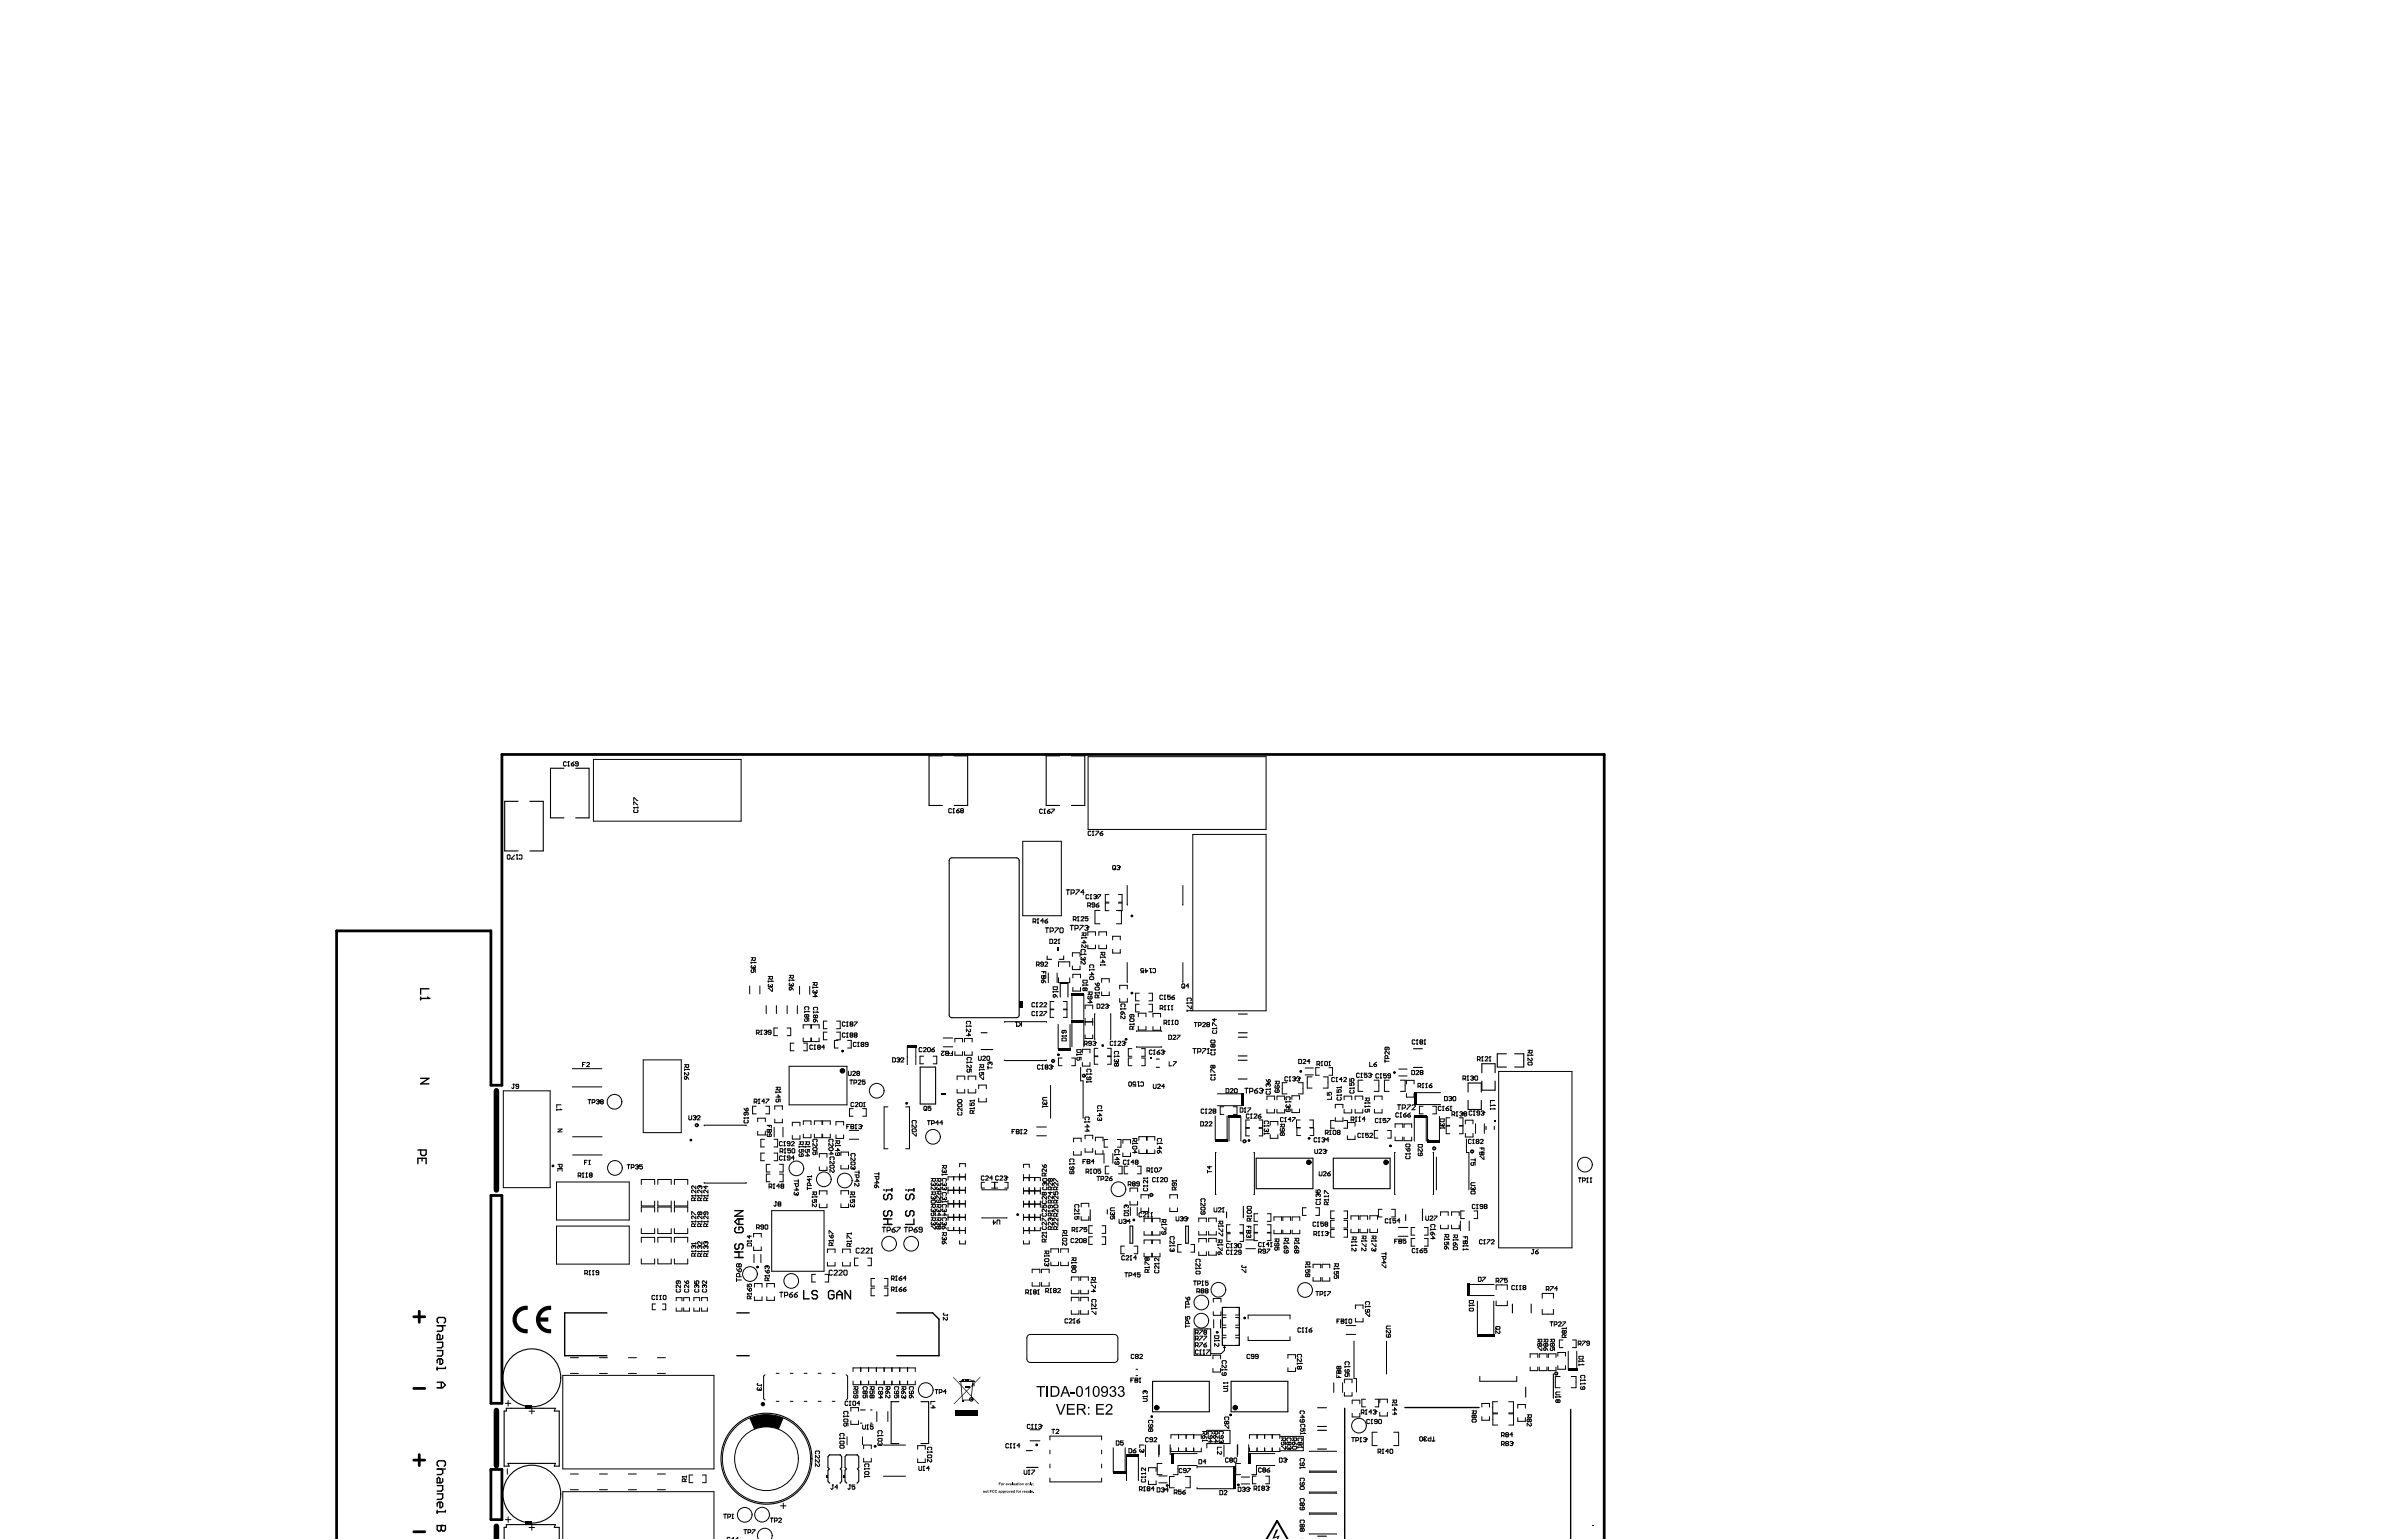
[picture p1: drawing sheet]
<svg xmlns="http://www.w3.org/2000/svg" width="432mm" height="279mm" viewBox="0 0 432 279" stroke-linecap="round" stroke-linejoin="round" font-family="sans-serif">
<g fill="none" stroke="#000" stroke-width=".5">
<path d="M89 216.8h2v37.6h-2zM75 238.8h2M76 237.8v2M75 251.7h2M61 279.1v-110.3h28v28h2v-60h199.8v142.3M75 277.7h2M75 264.7h2M76 263.7v2M89 266.4h2v9.1h-2z"/>
<circle cx="152.7" cy="194.2" r=".25"/>
<circle cx="237.3" cy="210.8" r=".25"/>
<circle cx="251.2" cy="210.8" r=".25"/>
<circle cx="209.7" cy="255.2" r=".25"/>
<circle cx="223.9" cy="255.2" r=".25"/>
</g>
<g fill="#000">
<path d="M93.6 237.5a2.46 2.46 0 0 1 2.1-.7v.7a1.75 1.75 0 0 0-2 1.8 1.75 1.75 0 0 0 2 1.7v.7a2.5 2.5 0 0 1-2.5-1.3 2.5 2.5 0 0 1 .4-2.9zM97.8 237.5a2.46 2.46 0 0 1 2.1-.7v.7a1.75 1.75 0 0 0-2 1.4h1.5v.7h-1.5a1.75 1.75 0 0 0 2 1.4v.7a2.5 2.5 0 0 1-2.5-1.3 2.5 2.5 0 0 1 .4-2.9zM135.8 257.1a7.9 7.9 0 0 1 6.3 0l-.9 2.1a5.8 5.8 0 0 0-4.5 0zM177.7 249.6v.2l-4.8 4.8v-.1zM173.2 255.6h4v1h-4zM174.2 250.3l.2-.1v.2l-.3 .1zM174.4 250.1h.2v.5h-.2zM174.4 253.9l.1-.1zM174.5 253.8h1.2v.1h-1.3zM174.5 253.8h.2v.3h-.2zM174.6 250.1h.4v.1l-.4 .1zM175 251.3h.8v.3h-.8z"/>
<path d="M175 250h.7v.2h-.7zM175 250.2h.7v.2h-.7zM175 250h.1v.4h-.1zM175.6 250h.1v.4h-.1zM175.7 250.1l.5 .1 .2 .3-.7-.3zM176.3 250.6h.1l-.2 2.8-.2-.1zM176.4 251.1l.1 .1 .2-.3v.4h-.5zM176.2 250.9h.5l-.5 .4zM172.8 249.6l4.6 4.9v.1l-4.6-4.8zM187.9 251.3h1.5v.2h-.6v1.8h-.3v-1.8h-.6zM189.7 251.3h.3v2h-.3zM191.4 254.6h.3l.6 1.7 .6-1.7h.3l-.8 1.9h-.3z"/>
<path d="M193.4 254.6h1.4v.2h-1.1v.6h1v.2h-1v.7h1.2v.2h-1.5zM194.1 252.4h.7v.3h-.7zM196.8 251.8l.7-.5v2h-.3v-1.6l-.5 .3zM198.7 254.6h1.4v.2h-1.1v.6h1v.2h-1v.7h1.1v.2h-1.4zM200.6 254.7l.5-.2 .5 .3 .1 .4-.2 .3-.8 .8h1v.2h-1.3l.2-.4 .8-.9v-.3l-.3-.2-.3 .1-.1 .3h-.3zM201.3 251.4l.5-.1 .5 .3v.3l-.3 .3 .3 .2 .1 .4-.4 .4-.5 .1-.4-.4v-.2h.2l.2 .3 .3 .1 .3-.3-.1-.4-.4-.1v-.2l.4-.1v-.4l-.3-.1-.3 .1v.2h-.3zM202.8 251.4l.6-.1 .4 .3v.4l-.3 .2 .3 .2 .1 .4-.2 .3-.4 .2-.5-.1-.2-.5h.3l.2 .4 .4-.1 .1-.5-.5-.2v-.2l.4-.1v-.3l-.3-.2-.3 .1v.2h-.3zM178.2 270.3l.3 .1v.3h-.1v-.3l-.2 .3zM179 270.2h.1l.1 .5-.2-.1zM179.4 270.2h.4l-.3 .1v.1h.2v.1h-.2v.2h-.1zM179.9 270.2h.3l.1 .1h-.4l.1 .3 .3-.1-.1 .1h-.3zM180.4 270.2h.3l-.3 .2 .1 .2 .3-.1-.1 .1h-.3z"/>
<path d="M181.1 268.8h.3v.1h-.2v.1h.2l-.2 .1v.2h-.1zM181.9 269h.2l-.1 .3h-.1zM182.2 270.3h.3l-.2 .4h-.1zM182.7 269l.1 .2 .2-.2-.1 .3zM182.9 270.3l.1 .2 .2-.2-.1 .4zM183.5 268.8l.1 .5zM183.7 269h.1v.2l.2-.2v.3l-.3-.1zM184.3 270.2h.2l-.1 .5zM184.4 268.9l.2 .1v.3l-.2-.1zM184.9 270.3h.2l-.1 .4h-.1zM185.3 269h.3v.3l-.1-.3-.2 .3zM185.4 270.3h.2l-.1 .4h-.1z"/>
<path d="M186 270.3l.3 .1h-.2l.2 .1-.1 .2-.2-.1h.2zM186.3 269h.3v.3l-.1-.3-.2 .3zM186.7 268.8h.1v.5h-.1zM186.7 270.2h.1v.5h-.1zM186.8 269l.2 .2 .2-.2-.2 .4h-.1l.1-.1zM187.3 270.6l.1 .1zM231.3 277.3h.4l-.7 1.4 1-.3-.5 .7h.2h-.5l.4-.4-1 .3zM288.6 276.6h.2v.1h-.2z"/>
<path d="M190.7 251.5v1.5h.8l.3-.5-.1-.7-.3-.2zM190.5 251.3h1l.5 .4 .1 .8-.4 .6-1.2 .2z"/>
<path d="M193.1 251.5l-.3 1h.6zM193 251.3h.2l.8 2h-.3l-.2-.6h-.8l-.2 .6h-.3z"/>
<path d="M195.5 251.6l-.2 1 .1 .3 .4 .2 .2-.3 .1-.8-.2-.4-.3-.1zM195.4 251.4h.6l.3 .5-.1 1-.2 .3-.2 .1-.5-.1-.2-.5v-.8z"/>
<path d="M195.5 254.8v.6h.8l.2-.2v-.2l-.2-.2zM195.2 254.6h1.1l.4 .1v.6l-.5 .3 .4 .3 .3 .6h-.3l-.4-.7-.4-.2h-.3v.9h-.3z"/>
<path d="M197.2 255.1h.3v.3h-.3zM197.2 256.2h.3v.3h-.3z"/>
<path d="M198.5 251.6l-.2 .5v.6l.2 .3 .3 .1 .3-.3v-.9l-.2-.4zM198.3 251.4h.7l.3 .3v1.2l-.4 .4-.5-.1-.3-.4v-.9z"/>
<path d="M199.8 251.9a.43 .43 0 0 0 .8 0 .43 .43 0 0 0-.8 0zM199.8 251.5l.6-.2 .4 .4v1l-.4 .5-.4 .1-.3-.3-.1-.2h.2l.2 .2 .3 .1 .2-.2 .1-.3v-.3l-.4 .3-.5-.2-.1-.6z"/>
<path d="M178.7 270.5a.1 .1 0 0 0 .2 0 .1 .1 0 0 0-.2 0zM178.6 270.5a.2 .2 0 0 1 .4 0 .2 .2 0 0 1-.4 0z"/>
<path d="M181.1 270.5a.1 .1 0 0 0 .2 0 .1 .1 0 0 0-.2 0zM181.1 270.3l.2 .1v.3l-.3-.1 .2-.2h-.2z"/>
<path d="M181.4 270.3l.3 .1v.2h-.2v.2h-.1zM181.5 270.5a.1 .1 0 0 0 .2 0 .1 .1 0 0 0-.2 0z"/>
<path d="M181.5 269.1a.1 .1 0 0 0 .2 0 .1 .1 0 0 0-.2 0zM181.4 269.1a.2 .2 0 0 1 .4 0 .2 .2 0 0 1-.4 0z"/>
<path d="M181.8 270.3l.4 .1-.1 .2h-.2v.2zM181.9 270.5a.1 .1 0 0 0 .2 0 .1 .1 0 0 0-.2 0z"/>
<path d="M182.4 269l.1 .1zM182.4 269h.2v.2h-.2h.2v.1l-.3-.1z"/>
<path d="M182.6 270.5a.1 .1 0 0 0 .2 0 .1 .1 0 0 0-.2 0zM182.5 270.5a.18 .18 0 0 1 .3 0 .18 .18 0 0 1-.3 0z"/>
<path d="M183.2 269.2a.07 .07 0 0 0 .1 0 .07 .07 0 0 0-.1 0zM183.1 269h.3v.3h-.3l.2-.2z"/>
<path d="M183.4 270.4l.1 .1zM183.3 270.3l.3 .1v.1h-.3l.3 .1h-.3z"/>
<path d="M183.7 270.3l.2 .1 .1-.2v.5l-.3-.1zM183.8 270.4l.1 .2v-.2z"/>
<path d="M184.2 269.2a.06 .06 0 0 0 .1 0 .06 .06 0 0 0-.1 0zM184.1 269h.2l.1 .3h-.3v-.2h.2z"/>
<path d="M184.5 270.5a.1 .1 0 0 0 .2 0 .1 .1 0 0 0-.2 0zM184.5 270.5a.18 .18 0 0 1 .3 0 .18 .18 0 0 1-.3 0z"/>
<path d="M184.7 268.8l.1 .1zM184.7 269h.1v.3h-.1z"/>
<path d="M184.9 269.1a.1 .1 0 0 0 .2 0 .1 .1 0 0 0-.2 0zM184.8 269.1a.2 .2 0 0 1 .4 0 .2 .2 0 0 1-.4 0z"/>
<path d="M185.7 270.4l.1 .1zM185.6 270.3l.3 .1v.1h-.2l.2 .1-.1 .1-.2-.1z"/>
<path d="M185.9 269.1a.1 .1 0 0 0 .2 0 .1 .1 0 0 0-.2 0zM185.9 269.1a.18 .18 0 0 1 .3 0 .18 .18 0 0 1-.3 0z"/>
<path d="M186.4 270.5l.2 .1zM186.4 270.3h.2l.1 .4-.3-.1v-.1l.2-.1h-.2z"/>
<path d="M187 270.4l.2 .1zM187 270.3l.2 .1v.1h-.2l.2 .1v.1l-.2-.1z"/>
<path d="M187.3 269h.1zM187.3 269.2h.1l-.1 .2z"/>
</g>
<g fill="none" stroke="#000" stroke-width=".18">
<path d="M102.7 138.2l-.2-.1-.3 .1v.6l.1 .1 .4-.1M102.9 138.9h.3M103 138.1h.1M103 138.1v.8M103 138.1l-.1 .1M103.6 138.5h.3l.2 .3-.4 .1zM104.1 138.1l-.5 .4M104.8 138.5h-.4l-.1-.1 .1-.3 .4 .1v.6l-.1 .1-.4-.1M107.6 137.7h26.7v11.2h-26.7zM197.2 137.2h32.3v13.2h-32.3zM92.1 155l.4 .1v.5l-.2 .2-.3-.2v-.5zM93.2 155l-.5 .6v.2h.5"/>
<path d="M93.6 155h.3M93.7 155.8h.1M93.7 155v.8M93.9 155.6l-.2 .2M94.1 155.1l.1-.1 .4 .1v.5l-.1 .2-.4-.2M114.9 146.4h.1M114.9 145.2v-.5l.7 .5M114.9 145.9v-.5l.7 .5M114.9 146.4h.7M114.9 146.4l.1 .2M115 146.8l-.1 .1 .1 .4h.5l.1-.1-.1-.4M115.6 146.3v.3"/>
<path d="M172.5 146.7l-.1-.1-.4 .1v.5l.1 .2 .4-.2M172.7 147.4h.3M172.9 146.6h.1M172.9 146.6v.8M172.9 146.6l-.2 .1M173.4 147h.4l.1 .2-.4 .2zM173.9 146.6l-.5 .4M174.3 147l-.2 .1 .2 .3 .3-.2-.1-.2M174.3 147l-.2-.1 .2-.3 .3 .1-.1 .3M174.3 147h.2M185.4 152.5h7v13.5h-7zM189 146.8l-.2-.1-.3 .1v.5l.1 .2 .4-.2"/>
<path d="M189.2 147.5h.3M189.4 146.7h.1M189.4 146.7v.8M189.4 146.7l-.2 .1M189.9 147.1h.3l.2 .2-.4 .2zM190.4 146.7l-.5 .4M190.6 146.7h.5l-.5 .8M197.8 150.8l-.2-.1-.3 .1v.5l.1 .2 .4-.2M198 151.5h.3M198.1 150.7h.1M198.1 150.7v.8M198.1 150.7l-.1 .1"/>
<path d="M198.7 150.7h.5l-.5 .8M199.4 151.1h.4l.1 .2-.4 .2zM199.9 150.7l-.5 .4M201.8 156.9l.4 .2v.5l-.1 .1-.4-.1v-.5zM202 157.4l.2 .3M202.5 157.1l.3-.2 .2 .3M202.7 157.3h.1M202.8 157.3l.2 .1-.2 .3-.3-.1M203 157.2h.1M203 157.2l-.2 .1M216.2 151.3h13.3v32h-13.3zM135.9 178.8v1.4"/>
<path d="M136.2 173.6h.7v.4l-.1 .2-.4-.2v-.4M136.2 174.4v.3M136.2 174.5h.7M136.3 175.8l-.1 .1 .1 .4 .4-.1-.2-.4h.4v.5M136.3 175l-.1 .4 .1 .2 .2-.2M136.4 173.9l-.2 .3M136.5 175.4l.2 .2M136.5 175.3v.1M136.7 175.6h.1M136.8 175l.1 .4-.2 .2M136.8 174.4l.1 .1M136.9 174.5h.1"/>
<path d="M137.7 178.8v1.4M139.3 179.2l.6 .5h.1v-.5M139.3 177h.7v.4l-.1 .2-.4-.2v-.4M139.3 177.8v.3M139.3 177.9h.7M139.4 178.4l-.1 .4 .1 .2 .2-.2M139.5 177.3l-.2 .3M139.6 178.8l.2 .2M139.6 178.7v.1M139.8 179h.1M139.9 178.4l.1 .4-.2 .2M139.9 177.8l.1 .1"/>
<path d="M140 177.9h.1M143.1 177.6v.3M143.1 176.8h.7v.4l-.1 .2-.4-.2v-.4M143.1 177.7h.7M143.2 178.2l-.1 .4 .1 .2 .2-.2M143.2 179h.2v.4l-.1 .1-.2-.1zM143.3 177.1l-.2 .3M143.4 178.6l.2 .2M143.4 178.5v.1M143.4 179l.4 .5M143.6 178.8h.1M143.7 178.2l.1 .4-.2 .2"/>
<path d="M143.7 177.6l.1 .1M143.8 177.7h.1M144.9 178.8v1.5M146.8 178.8v1.5M147.4 178.1h.7v.4l-.4 .2-.1-.2v-.4M147.4 178.9v.3M147.4 179h.7M147.5 179.5l-.1 .4 .1 .2 .2-.2M147.6 178.4l-.2 .3M147.7 179.9l.2 .2M147.7 179.8v.1M148 179.5l.1 .4-.2 .2"/>
<path d="M148 178.9l.1 .1M148.1 179h.1M187.3 167.1h.3l.2-.1-.2-.4h-.3v.8M187.5 167.1l.3 .3M187.9 174.9h.4l.1-.3-.1-.2h-.4v.8M188 167.4h.3M188.1 174.9l.3 .3M188.2 166.6h.1M188.2 166.6l-.2 .1M188.2 166.6v.8M188.8 176.9h.8v.4l-.1 .1-.3-.1-.3 .1-.1-.1zM188.8 176.2h.8v.5"/>
<path d="M188.9 177.7h.3v.4l-.1 .1-.3-.1zM189.2 174.8h-.4l-.2-.1 .2-.3 .4 .2v.5l-.2 .1-.4-.1M189.2 167h-.5l.3-.4v.8M189.2 176.9h.1M189.2 176.2v.2M189.2 176.9v.4M189.2 177.7l.4 .5M189.4 174.6l.1-.2 .4 .2-.5 .6h.5M189.4 167h.4l.1 .2-.3 .2zM189.5 168.2h.6M189.8 168.2v.9M189.9 166.6l-.5 .4"/>
<path d="M190 176.4v1.8M190.3 170.3h.4l.1 .1v.5l-.1 .2h-.4zM190.4 168.8h.4l.1-.1v-.3l-.1-.2h-.4v.9M190.9 178.9h.8v.4l-.1 .1h-.6l-.1-.1zM190.9 179.7v.2M190.9 179.8h.8M191.1 170.4l.1-.1 .4 .1-.5 .7h.5M191.2 168.2h.6l-.6 .9M191.6 179.7l.1 .1M191.6 176.4v1.8M191.7 179.8h.1M191.8 171.1h.3"/>
<path d="M191.9 175.3v-.9h2v.9M191.9 177.3v.9h2v-.9M192 170.3h.1M192 170.3v.8M192 170.3l-.2 .1M192.3 168.2h.3l.1 .2v.6l-.1 .1h-.3l-.2-.1v-.6zM193.3 161.3h.6M193.6 161.3v.9M194 167.8h.6M194.2 161.9h.4l.1-.1v-.3l-.1-.2h-.4v.9M194.3 167.8v.9M194.4 173.4v-.6h1.4v.6"/>
<path d="M194.4 175.1v.7h1.4v-.7M194.5 177.3v-.6h1.4v.6M194.5 179v.7h1.4v-.7M194.6 166.7h.3l.2-.1-.2-.4h-.3v.8M194.8 166.7l.3 .3M194.9 168.4h.4l.2-.2v-.3l-.2-.1h-.4v.9M195 161.3h.6l-.6 .9M195.3 167h.3M195.4 166.2h.1M195.4 166.2v.8M195.4 166.2l-.1 .1M195.7 167.8h.6l-.6 .9"/>
<path d="M196 166.3l.1-.1 .4 .1-.5 .7h.5M196 172.9v.3M196 173h.7M196.1 172.7l-.1-.2 .1-.4h.5l.1 .2-.1 .4M196.1 173.5l-.1 .4 .1 .2 .2-.2M196.1 169.2h.8v.3l-.2 .2-.3-.2v-.3M196.1 169.9v.3M196.1 170h.8M196.1 170.9h.8l-.4-.4v.6M196.3 177.7h.8v.4l-.2 .1h-.5l-.1-.1zM196.3 178.5v.2M196.3 178.6h.8"/>
<path d="M196.3 173.8v.1M196.3 173.9l.2 .2M196.4 169.4l-.3 .3M196.5 174.1h.1M196.5 161.8h-.6l.5-.5v.9M196.6 173.5l.1 .4-.2 .2M196.6 174.3l.1 .1-.1 .4-.6-.5v.5M196.6 172.9l.1 .1M196.6 167.9l.2-.1h.3l.1 .3M196.7 179.3v.2M196.7 179.3l-.1-.2-.3 .2 .1 .3 .3-.1M196.7 179.3l.1-.2 .3 .2-.2 .3-.2-.1"/>
<path d="M196.7 173h.1M196.7 171.3l.2 .1-.2 .4-.6-.5v.5M196.7 169.9l.2 .1M196.9 170h.1M196.9 168.2h.2M196.9 178.5l.2 .1M197.1 178.6h.1M197.1 168.2l.1 .2-.1 .3h-.3l-.2-.2M197.2 164.2h.4l.1-.1-.1-.4h-.4v.8M197.2 171.3v.7h1.4v-.7M197.2 169.6v-.6h1.4v.6M197.2 179.9h.8v.3l-.2 .2-.3-.2v-.3"/>
<path d="M197.2 166.2h-.5v.4l.3-.1 .2 .1-.1 .4-.4-.2M197.2 168.1h.1M197.2 168.1l-.1 .1M197.4 162.3l-.2-.1-.3 .1v.5l.1 .2 .4-.2M197.4 164.2l.3 .3M197.5 176.7h.8l-.4-.4v.6M197.5 175.7v.3M197.5 175.8h.8M197.6 163h.3M197.6 175.5l-.1-.2 .1-.4h.5l.2 .2-.2 .4M197.6 177.1h.5l.2 .4-.2 .1h-.5l-.1-.1zM197.7 162.2h.1"/>
<path d="M197.7 162.2v.8M197.7 162.2l-.1 .1M198.1 175.7l.2 .1M198.3 162.3l.3-.1 .2 .3M198.3 175.8h.1M198.4 164.1h-.3l-.2-.1 .2-.3 .3 .1v.5l-.1 .2-.4-.2M198.5 162.6h.1M198.5 179.1l.1-.1h.5l.2 .4-.2 .1h-.5zM198.5 178.2l.4 .6M198.6 162.6l.2 .1-.2 .3-.3-.2M198.7 164.1h.4l.1 .2-.4 .2zM198.8 162.5h.1"/>
<path d="M198.8 162.5l-.2 .1M199 162.2h.5l-.5 .8M199 178.2l.3 .2v.2l-.4 .2v-.4zM199.2 169.6v-.6h1.4v.6M199.2 171.3v.7h1.4v-.7M199.2 163.7l-.5 .4M199.3 179.9v.3M199.4 165.1h-.9v2.4h.9M199.5 172.7h.8v.4l-.2 .1-.3-.1v-.4M199.5 173.4v.3M199.5 174.8v.3M199.5 173.6h.8"/>
<path d="M199.5 174.5h.8l-.4-.4v.5M199.5 175h.8M199.7 178.1v-.6h1.4v.6M199.7 179.8v.7h1.4v-.7M199.8 172.9l-.3 .3M200.1 173.4l.2 .2M200.1 174.8l.2 .2M200.3 173.6h.1M200.3 175h.1M201 162.2h-.6v1.4h.6M201 163.7h-.6v1.4h.6M201.7 170.4v-.6h1.4v.6"/>
<path d="M201.7 172.1v.7h1.4v-.7M202.4 165.1h.9v2.4h-.9M202.8 162.2h.6v1.4h-.6M202.8 163.7h.6v1.4h-.6M203 179.3v-.6h1.4v.6M204.3 160.5l.1 3.6M204.3 174.5l.1 3.6M207.3 175.7l-.1-.1-.4 .1 .1 .4 .4-.1v.4h-.5M207.7 175.6v.8l.4-.4h-.5M208.4 175.6h.3M208.6 176.4h.1M208.6 175.6v.8"/>
<path d="M208.7 176.2l-.1 .2M209 175.7l.1-.1 .4 .1v.5l-.2 .2-.3-.2M214.4 178.4l.3 .1v.5l-.1 .2-.4-.2v-.5zM214.4 160.5v3.6M214.4 174.5v3.6M214.5 178.9l.2 .3M215.5 178.8h-.5l.4-.4v.8M91.2 197.8h8.5v17.5h-8.5zM93 196.6h.3M93.1 196.6v.6l-.1 .2-.2-.2M94 197h-.4l-.1-.2 .1-.2 .4 .1v.5l-.1 .2-.4-.2M103.8 197.1h5.3"/>
<path d="M103.8 193.8h5.3M105.6 193h.2M106.1 192.6h-.5v.8M106.4 192.8l.1-.2 .4 .2-.5 .6h.5M106.6 199.4h.5M106.8 199.4v.8M107.3 199.9h.4l.1-.1-.1-.4h-.4v.8M108.1 199.5l.4-.1 .1 .2M108.4 199.8h.1M108.5 199.8l.1 .1-.1 .3-.4-.2M108.6 199.6h.1M108.6 199.6l-.1 .2"/>
<path d="M109 199.8l-.1 .1 .1 .3 .4-.2-.2-.2M109 199.8l-.1-.2 .1-.2 .4 .1-.2 .3M109 199.8h.2M116.6 192.2h6.9v13.2h-6.9zM124.1 193h.7v.4l-.1 .1-.4-.1v-.4M124.1 193.9h.7M124.1 193.8v.3M124.2 195.2h.3v.4l-.2 .1-.2-.1zM124.3 193.3l-.2 .2M124.5 195.2l.3 .5M124.7 194.4l.1 .2-.1 .3-.6-.5v.5M124.7 193.8l.1 .1"/>
<path d="M124.8 193.9h.1M136.7 199.8h.4l.1-.1-.1-.4h-.4v.8M137 199.8l.2 .3M137.1 187.3h.4l.1-.1-.1-.4h-.4v.8M137.4 187.3l.2 .3M137.6 199.3h.1M137.6 199.3l-.1 .1M137.6 199.3v.8M137.9 187.6h.2M138 186.8h.1M138 186.8v.8M138 186.8l-.1 .1"/>
<path d="M138.5 186.9l.4-.1 .1 .2M138.6 199.7h-.5l.4-.4v.8M138.8 187.2h.1M138.9 199.3h.5l-.5 .8M138.9 187.2l.1 .1-.1 .3-.4-.2M138.9 182.3v1.5M139 187h.1M139 187l-.1 .2M139.8 187.2h-.4l-.1-.2 .1-.2 .4 .1v.5l-.1 .2-.4-.2M140.7 197.1h.7v.4l-.4 .1-.1-.1v-.4M140.7 197.9v.3M140.7 198h.7"/>
<path d="M140.7 198.9h.7l-.4-.4v.5M140.7 182.3v1.5M140.8 199.3l-.1 .1 .1 .4 .4-.1-.2-.4h.4v.5M140.9 197.4l-.2 .2M141 186.4h-.7v1.4h.7M141.3 197.9l.1 .1M141.4 198h.1M142.7 186.4h.6v1.4h-.6M142.7 182.3v1.5M143 193.3h10.5v7h-10.5zM143.9 189.1h-.6v1.4h.6M144.5 182.3v1.5"/>
<path d="M145.6 186.5v-.7h1.4v.7M145.6 188.2v.7h1.4v-.7M145.7 189.1h.6v1.4h-.6M145.9 183.4h.7M145.9 183.3v.3M146 183.1l-.1-.2 .1-.4h.5l.1 .2-.1 .4M146 184.7l-.1 .1 .1 .4 .4-.1-.2-.4h.4v.5M146.2 184.1l-.1-.2-.2 .2 .1 .3 .2-.1M146.2 184.1l.2-.2 .2 .2-.1 .3-.3-.1M146.2 184.1v.2M146.5 183.3l.1 .1M146.6 183.4h.1"/>
<path d="M147.1 186.5v-.7h1.4v.7M147.1 188.2v.7h1.4v-.7M147.3 189.6l-.1-.1-.4 .1v.5l.1 .2 .4-.2M147.4 180.7h.7l-.4-.4v.5M147.5 183.4v.3M147.5 183.5h.7M147.6 190.3h.2M147.6 184.8h.2v.4l-.1 .1-.2-.1zM147.6 183.2l-.1-.2 .1-.4h.5l.1 .2-.1 .4M147.7 189.5h.1M147.7 189.5v.8M147.7 189.5l-.1 .1"/>
<path d="M147.8 184.2l.2-.2 .2 .2-.1 .3-.3-.1M147.8 184.2l-.1-.2-.2 .2 .1 .3 .2-.1M147.8 184.2v.2M147.8 184.8l.4 .5M147.9 180.1h.1M148.1 183.4l.1 .1M148.2 183.5h.1M148.3 189.9l-.1 .1 .1 .3 .4-.2-.1-.2M148.3 189.9l-.1-.2 .1-.2 .4 .1-.1 .3M148.3 189.9h.3M149.5 189.9h-.5l.3-.4v.8M149.9 185.1h-.6v1.4h.6"/>
<path d="M149.9 187.1h-.6v1.4h.6M151.7 185.1h.6v1.4h-.6M151.7 187.1h.6v1.4h-.6M151.9 188.6h-.6v1.4h.6M153.2 185.4l-.1-.1-.4 .1v.5l.1 .2 .4-.2M153.2 187.4l-.1-.1-.4 .1v.5l.1 .2 .4-.2M153.5 186.1h.2M153.5 188.1h.2M153.6 185.3h.1M153.6 187.3h.1M153.6 185.3l-.1 .1M153.6 185.3v.8"/>
<path d="M153.6 187.3v.8M153.6 187.3l-.1 .1M153.6 188.6h.7v1.4h-.7M153.8 194.2v.7l.1 .1 .4-.1v-.7M154 195.8h.5M154.2 185.7l-.1-.2 .1-.2 .4 .1-.1 .3M154.2 185.7l-.1 .1 .1 .3 .4-.2-.1-.2M154.2 187.7l-.1-.2 .1-.2 .4 .1-.1 .3M154.2 187.7l-.1 .1 .1 .3 .4-.2-.1-.2M154.2 185.7h.3M154.2 187.7h.3M154.3 195.8v.8"/>
<path d="M154.6 194.4l.1-.2 .4 .2-.5 .6h.5M154.8 196.3h.4l.1-.1-.1-.4h-.4v.8M154.9 185.3h.5l-.5 .8M155 187.7l-.1-.2 .1-.2 .4 .1-.2 .3M155 187.7l-.1 .1 .1 .3 .4-.2-.2-.2M155 187.7h.2M155.2 189.1l-.1-.1-.4 .1v.5l.1 .2 .4-.2M155.4 194.6l-.1-.1 .1-.3 .4 .2-.1 .2M155.4 194.6l-.1 .1 .1 .3 .4-.1-.1-.3M155.4 194.6h.3M155.5 189.8h.2M155.6 196l.1-.2 .4 .2-.5 .6h.5"/>
<path d="M155.6 189h.1M155.6 189v.8M155.6 189l-.1 .1M155.9 199.9l.4 .1v.5l-.1 .2-.4-.2v-.5zM156.2 189.4l-.1-.2 .1-.2 .4 .1-.1 .3M156.2 189.4l-.1 .1 .1 .3 .4-.2-.1-.2M156.2 189.4h.3M156.7 199.9h.1M156.7 199.9l-.2 .1M156.7 199.9v.8M156.8 195.8h-.5v.4l.3-.1 .2 .1-.1 .4-.4-.1M157.4 189.4h-.4l-.1-.2 .1-.2 .4 .1v.5l-.2 .2-.3-.2"/>
<path d="M161.8 191.8h.4l.1 .1v.5l-.1 .2h-.4zM162.6 191.9l.3-.1 .2 .2M162.8 192.2h.1M162.9 192.2l.2 .1-.2 .3-.3-.2M163.1 192h.1M163.1 192l-.2 .2M163.3 191.9l.2-.1 .3 .1-.5 .7h.5M164.5 189.7v3.3M166 189.7v3.3M167.1 190.1l-.1-.2-.4 .2v.5l.1 .1 .4-.1M167.4 190.1l.1-.2 .4 .2-.5 .6h.5M167.4 191.5h-.6v1.4h.6"/>
<path d="M168.3 189.9l.4 .2v.5l-.2 .1-.4-.1v-.5zM168.9 190.3h.4l.1 .3-.4 .1zM169.2 191.5h.6v1.4h-.6M169.4 189.9l-.5 .4M170.6 190.6h.6l-.6 .5 .2 .3 .4-.2M171 189.8h1.7M171 188.2h1.7M171.5 190.6h.4v.8h-.4l-.1-.2 .1-.2-.1-.3zM171.5 191h.4M171.9 191h.1M172.4 191h.3M172.7 190.6v.8h-.5"/>
<path d="M173.1 188.9v-.6h1.4v.6M173.1 190.7v.6h1.4v-.6M173.5 197.5v.7h1.4v-.7M173.5 195.8v-.7h1.4v.7M173.7 199.4h.5l.2 .4-.2 .1h-.5l-.1-.1zM174.8 188.9v-.6h1.4v.6M174.8 190.7v.6h1.4v-.6M175.2 186.1h.7M175.2 187.7h.7l-.3-.4v.6M175.2 185.9v.3M175.3 192.6h.8M175.3 192.5v.3"/>
<path d="M175.3 185.7l-.1-.1 .1-.4h.5l.1 .1-.1 .4M175.4 193.9l-.1 .1 .1 .4 .4-.1-.1-.4h.4v.5M175.4 192.2l-.1-.1 .1-.4h.5l.2 .2-.2 .3M175.5 195.8v-.7h1.4v.7M175.5 197.5v.7h1.4v-.7M175.8 186.6l.1 .1-.1 .4-.6-.5v.5M175.8 185.9l.1 .2M175.8 199.6h.1M175.8 199.6l.2 .1M175.8 200v.5h.4l-.1-.3 .1-.2 .4 .1-.1 .4M175.8 199.6h.8M175.9 193.1l.2 .2-.2 .3-.6-.5v.5"/>
<path d="M175.9 192.5l.2 .1M175.9 186.1h.1M176.1 192.6h.1M176.6 199.5v.2M177.4 191.5v.6l.1 .2 .4-.2v-.6M177.4 197.4v-.7h1.4v.7M177.4 199.1v.7h1.4v-.7M177.5 195.2l.7 .5h.1v-.5M177.5 193.1h.8v.3l-.1 .2-.4-.2v-.3M177.5 193.8v.3M177.5 193.9h.8M177.7 194.5l-.2 .1 .2 .4 .4-.2-.2-.3h.4v.5"/>
<path d="M177.8 193.3l-.3 .3M178.1 191.6l.2-.1 .3 .1-.5 .7h.5M178.2 193.8l.1 .1M178.3 193.9h.1M179 191.5l.4 .1v.5l-.1 .2-.4-.2v-.5zM179.1 193.4v.5M179.1 193.6h.7M179.3 192.6h.1M179.3 192.6l-.2 .1 .1 .4M179.3 192.6l.2 .1M179.5 192.7l.1-.1 .2 .1-.1 .4M179.5 192.7v.2"/>
<path d="M182.1 185.4v-.1h7.6v.1M182.1 192.2v.1h7.6v-.1M184.1 185.3h.3M184.3 186.1h.1M184.3 185.3v.8M184.4 186l-.1 .1M184.7 185.3l.3 .4M185.2 185.3v.8M185.2 185.6l-.5 .5M187.6 181.9l-.2-.1-.3 .1v.5l.1 .2 .4-.2M187.6 183.5l-.2-.1-.3 .1v.5l.1 .2 .4-.2M187.8 182.6h.3"/>
<path d="M187.8 184.2h.3M188 181.8h.1M188 183.4h.1M188 181.8v.8M188 183.4v.8M188 181.8l-.2 .1M188 183.4l-.2 .1M188.5 181.9l.1-.1 .4 .1-.5 .7h.5M188.5 183.5l.1-.1 .4 .1-.5 .7h.5M188.6 193.2l-.2-.1-.3 .1v.5l.1 .2 .4-.2M188.8 193.9h.3M189 193.1h.1"/>
<path d="M189 193.1v.8M189 193.1l-.2 .1M189.1 199.7l-.1 .4 .1 .2 .3-.2M189.2 181.9l.2-.1 .3 .1-.5 .7h.5M189.2 183.4h.5l-.5 .8M189.4 200v.1M189.6 193.5l-.1-.2 .1-.2 .4 .1-.2 .3M189.6 193.5l-.1 .1 .1 .3 .4-.2-.2-.2M189.6 193.5h.2M189.7 199.7l.1 .4-.3 .2M189.8 199h-.7l-.1 .1 .1 .4h.7M190.2 193.2l.4-.1 .1 .2"/>
<path d="M190.4 196.8v5.9M190.5 193.5h.1M190.6 193.5l.1 .1-.1 .3-.4-.2M190.7 193.3h.1M190.7 193.3l-.1 .2M191 181.6h-.6v1.4h.6M191 183.1h-.6v1.4h.6M191 180.3h.3v.4l-.1 .1-.3-.1zM191.3 180.3l.4 .5M191.8 185.7v4.5M192.5 187.8h.1M192.5 188.3l.1-.1h.5l.2 .1v.4h-.8z"/>
<path d="M192.5 187.8h.8M192.5 187.8l.1 .2M192.5 191.8h-.6v1.4h.6M192.8 181.6h.6v1.4h-.6M192.8 183.1h.6v1.4h-.6M192.9 186.8v.4l-.1 .1-.3-.1 .1-.4h.5l.2 .2-.2 .3M193.3 187.7v.3M194 185.7v4.5M194.3 191.8h.6v1.4h-.6M194.3 180.4v4.4M194.3 185.4v4.4M195.2 190.3h.8v.4l-.2 .1h-.5l-.1-.1z"/>
<path d="M195.2 191.1v.2M195.2 191.2h.8M195.3 191.7l-.1 .1 .1 .4 .4-.1-.1-.4h.4v.5M195.8 191.1l.2 .1M195.9 193.5v2.5h.4v6.7M196 191.2h.1M196.2 190.9v-.6h1.4v.6M196.2 192.6v.7h1.4v-.7M196.5 180.4v4.4M196.5 185.4v4.4M196.6 189.3h.3l.2-.1-.2-.4h-.3v.8M196.7 182.9v-.6h1.4v.6"/>
<path d="M196.7 184.6v1.3M196.7 185.3h1.4M196.7 187.6v.7h1.4v-.7M196.8 189.3l.3 .3M197 194.6v.3M197 196v.3M197 194.8h.8M197 196.2h.8M197.1 194.4l-.1-.2 .1-.3h.5l.2 .1-.2 .4M197.1 195.3l-.1 .1 .1 .4h.5l.2-.4-.2-.1-.2 .1v.4M197.2 181.8h.8l-.4-.4v.5M197.3 180.6l-.1 .2 .1 .3h.5l.2-.3-.2-.2-.2 .2v.3"/>
<path d="M197.5 180.1l-.3 .3M197.6 194.6l.2 .2M197.6 196l.2 .2M197.8 194.8h.1M197.8 196.2h.1M197.8 189.2h-.3l-.2-.2 .2-.2 .3 .1v.5l-.1 .2-.4-.2M198.1 184.6v1.3M198.1 188.9l.4-.1 .1 .2M198.3 189.2h.2M198.5 189.2l.1 .1-.1 .3-.4-.2M198.5 180h.1M198.5 180l.1 .2"/>
<path d="M198.5 180h.8M198.5 183.9v4.5M198.6 189h.1M198.6 189l-.1 .2M198.9 182.1h.4l.1 .1v.5l-.1 .1h-.4zM199 180.9v-.4l-.4-.1-.1 .1v.4h.8M199 191.6h-.6v1.4h.6M199 190.1h-.6v1.4h.6M199.3 180.4l-.3 .3M199.6 182.2l.2-.1 .3 .1-.5 .6h.5M200.4 182.2l.4-.1 .1 .2M200.7 182.4h.1"/>
<path d="M200.8 191.6h.6v1.4h-.6M200.8 190.1h.6v1.4h-.6M200.8 182.4l.1 .2-.1 .2-.4-.1M200.9 182.3h.1M200.9 182.3l-.1 .1M201.3 183.9v4.5M201.8 188.9l-.2-.1-.3 .1v.5l.1 .2 .4-.2M202 191.5h.8M202 191.4v.3M202 189.6h.3M202.1 191.1l-.1-.1 .1-.4h.5l.2 .2-.2 .3M202.1 192l-.1 .4 .1 .1 .3-.1"/>
<path d="M202.1 188.8h.1M202.1 188.8v.8M202.1 188.8l-.1 .1M202.4 192.9l-.1-.1-.3 .1 .1 .4 .3-.1M202.4 192.9l.1-.1 .3 .1-.2 .4-.2-.1M202.4 192.4l.1 .1M202.4 192.3v.1M202.4 192.9v.3M202.5 192.5h.1M202.6 192l.2 .4-.3 .1M202.6 191.4l.2 .1M202.7 188.9l.1-.1 .4 .1-.5 .7h.5"/>
<path d="M202.8 191.5h.1M203 181v.7h1.4v-.7M203.2 182.9h.7M203.2 182.8v.3M203.3 183.4h.3v.4l-.2 .1-.2-.1zM203.3 182.6l-.1-.2 .1-.4h.5l.1 .2-.1 .4M203.4 188.9l.4-.1 .1 .2M203.6 183.4l.3 .5M203.7 189.2h.1M203.8 189.2l.1 .1-.1 .3-.4-.2M203.8 184.2l.1 .1-.1 .4-.6-.5v.5M203.8 182.8l.1 .1"/>
<path d="M203.9 189h.1M203.9 189l-.1 .2M203.9 182.9h.1M204.7 196.2l.4 .1v.5l-.1 .1-.4-.1v-.5zM204.8 185.7h.1M204.8 185.7l.1 .1M204.8 185.7h.8M204.9 184.7h.5l.2 .4-.2 .1h-.5l-.1-.1zM205.2 183.9v.4l-.1 .2-.3-.2 .1-.4h.5l.2 .2-.2 .4M205.2 191.8h-.7v1.4h.7M205.2 190.1h-.7v1.4h.7M205.3 186.6v-.4l-.4-.1-.1 .1v.4h.8"/>
<path d="M205.6 185.6v.2M205.6 186.1l-.3 .3M205.9 196.3l-.1-.1-.4 .1 .1 .4 .4-.1v.3h-.5M206 187h4.6M206 189.8h4.6M206.3 196.2h.2M206.4 184.4v-.7h1.3v.7M206.4 186.1v.7h1.3v-.7M206.4 196.9h.1M206.4 196.2v.7M206.5 196.8l-.1 .1M206.5 180.1h-.6v1.4h.6"/>
<path d="M206.5 182.1h-.6v1.4h.6M206.8 196.3l.1-.1 .4 .1v.5l-.2 .1-.3-.1M206.9 191.8h.7v1.4h-.7M206.9 190.1h.7v1.4h-.7M208.2 180.1h.7v1.4h-.7M208.2 182.1h.7v1.4h-.7M208.9 190.5l-.2-.1-.4 .1v.5l.2 .2 .4-.2M209 184.4v-.6h1.4v.6M209 186.1v.7h1.4v-.7M209.1 196.6v.6l.1 .2 .4-.2v-.6M209.1 191.2h.3M209.2 190.4h.1"/>
<path d="M209.2 190.4v.8M209.2 190.4l-.1 .1M209.7 190.8h.4l.2 .2-.4 .2zM209.8 196.7l.2-.1 .3 .1-.5 .7h.5M210.3 190.4l-.6 .4M210.3 182.8h.4l.1-.3-.1-.2h-.4v.8M210.5 190.5l.4-.1 .1 .2M210.6 182.8l.2 .3M210.8 190.8h.1M210.8 180.6l-.2-.2-.3 .2v.5l.1 .1 .4-.1M210.9 190.8l.1 .1-.1 .3-.4-.2M211 185.5h.4l.1-.1-.1-.4h-.4v.8"/>
<path d="M211 190.6h.1M211 190.6l-.1 .2M211 181.2h.3M211.1 183.1h.2M211.1 197h-.5l.4-.4v.8M211.1 180.4h.1M211.1 180.4v.8M211.1 180.4l-.1 .2M211.2 182.3h.1M211.2 182.3l-.1 .2M211.2 182.3v.8M211.3 185.5l.2 .3"/>
<path d="M211.7 183.1h.3M211.8 185.8h.2M211.8 182.3h.1M211.8 182.3l-.1 .2M211.8 182.3v.8M211.9 187.7h.3l.2 .1v.5l-.2 .2h-.3zM211.9 185h.1M211.9 185l-.1 .1M211.9 185v.8M211.9 192.5v.8h.6M212.2 180.4h-.5v.4l.3-.1 .2 .4-.2 .1-.3-.1M212.3 183.1h.3"/>
<path d="M212.4 185.8h.3M212.4 180.8h.4l.1 .3-.4 .1zM212.5 182.3h.1M212.5 182.3l-.2 .2M212.5 182.3v.8M212.5 185h.1M212.5 185v.8M212.5 185l-.1 .1M212.6 187.8l.2-.1 .3 .1-.5 .7h.5M212.7 192.5h.5l-.5 .8M212.9 180.4l-.5 .4M213.2 185l.3 .1v.5l-.1 .2-.4-.2v-.5z"/>
<path d="M213.4 187.7h.5l-.5 .8M215.2 183.3h.8M215.2 181.7v.3M215.2 183.1v.3M215.2 182.4l.6 .5h.2v-.5M215.2 181.9h.8M215.3 181.5l-.1-.1 .1-.4h.5l.2 .1-.2 .4M215.8 181.7l.2 .2M215.8 183.1l.2 .2M216 181.9h.1M216 183.3h.1M216.2 190.1h.6"/>
<path d="M216.5 185.4h.5M216.5 190.1v.9M216.7 185.4v.8M217.1 190.7h.5l.1-.1v-.3l-.1-.2h-.5v.9M217.2 185.9h.4l.1-.1-.1-.4h-.4v.8M218 190.1h.6l-.6 .9M218 185.5l.1-.1 .4 .1-.5 .7h.5M218.9 191h.3M218.9 185.8l-.1-.2 .1-.2 .4 .1-.2 .3M218.9 185.8l-.1 .1 .1 .3 .4-.2-.2-.2M218.9 185.8h.2M219 190.1h.1"/>
<path d="M219 190.1v.9M219 190.1l-.1 .2M219.5 194.9h.1M219.5 190.4h.1M219.5 194.4v-.5l.8 .5M219.5 194.9h.8M219.5 194.9l.1 .2M219.5 190.4h.8M219.5 190.4l.1 .1M219.6 188.6h.5l.2 .4-.2 .1h-.5l-.1-.1zM219.6 190.8l-.1 .1 .1 .4h.5l.2-.2-.2-.3M219.6 195.3l-.1 .1 .1 .4h.5l.2-.1-.2-.4"/>
<path d="M219.8 186.5h.1M219.8 186v-.5l.8 .5M219.8 186.5h.8M219.8 186.5l.1 .1M219.9 189.5v.2M219.9 193.3v.2M219.9 189.5l-.2-.1-.2 .1 .1 .4 .3-.2M219.9 193.3l-.2-.1-.2 .1 .1 .4 .3-.2M219.9 193.3l.1-.1 .3 .1-.2 .4-.2-.2M219.9 189.5l.1-.1 .3 .1-.2 .4-.2-.2M219.9 186.9l-.1 .1 .1 .4h.5l.2-.2-.2-.3M220.2 184.7v.5l-.4-.4h.8"/>
<path d="M220.3 190.2v.3M220.3 194.8v.3M220.6 186.3v.3M220.7 198.3h4.4M222.3 197.4h.3l.2 .1v.5l-.2 .2h-.3zM223 197.5l.1-.1 .4 .1-.5 .7h.5M223.9 197.4l.4 .1v.5l-.1 .2-.4-.2v-.5zM225.6 197.3h.6M225.9 197.3v.9M226.5 197.9h.5l.1-.1v-.3l-.1-.2h-.5v.9M227.4 197.8h.5l.1 .3-.1 .1h-.3l-.2-.1zM228 197.3l-.6 .5"/>
<path d="M228.3 197.5l.1-.2h.3l.2 .3M228.6 197.8h.1M228.7 197.8l.2 .1-.2 .3h-.3l-.1-.1M228.9 197.6h.1M228.9 197.6l-.2 .2M229.5 197.5h.1M229.5 195.7l.4 .5M229.5 197.5h.8M229.5 197.5l.1 .1M229.6 197.9l-.1 .1 .1 .4h.5l.2-.1-.2-.4M229.7 199.4v-.7h1.4v.7M229.8 196.5h.1"/>
<path d="M229.8 196.5l-.3 .1 .1 .4M229.8 196.5l.1 .1M229.9 196.6l.1-.1 .3 .1-.2 .4M229.9 196.6v.1M230 195.7l.3 .2-.2 .3h-.2v-.3zM230.3 197.4v.2M231.1 196h.8v.4l-.1 .2-.4-.2v-.4M231.3 196.8l-.2 .1 .2 .4h.5l.1-.4-.3-.1-.1 .1v.4M231.3 197.6l-.2 .1 .2 .4h.5l.1-.4-.3-.1-.1 .1v.4M231.4 196.3l-.3 .3M231.5 199.4v-.7h1.4v.7M233.1 199.6v.3"/>
<path d="M233.1 199.8h.8M233.2 199.4l-.1-.1 .1-.4h.5l.2 .1-.2 .4M233.3 196.3h-.9v2h.9M233.4 195.4l-.1-.2-.4 .2v.5l.1 .1 .4-.1M233.7 196h.2M233.7 199.6l.2 .2M233.8 195.2h.1M233.8 195.2v.8M233.8 195.2l-.1 .2M233.9 199.8h.1M234.2 199.3v-.6h1.4v.6M234.3 195.4l.4-.2 .1 .3"/>
<path d="M234.6 195.6h.1M234.7 195.6l.1 .1-.1 .3-.4-.1M234.8 195.5h.1M234.8 195.5l-.1 .1M235.1 195.4l.4-.2 .1 .3M235.3 195.6h.2M235.3 196.3h.9v2h-.9M235.4 192.1h.4l.1 .1v.5l-.1 .1h-.4zM235.5 195.6l.1 .1-.1 .3-.4-.1M235.6 195.5h.1M235.6 195.5l-.1 .1M236.2 192.2l.1-.1 .4 .1-.5 .6h.5"/>
<path d="M236.6 193.6h1.5M236.6 194.9h1.5M237.5 192.5h-.5l.3-.4v.7M237.8 195.3h-.8v2h.8M238.7 193h.4l.1-.2-.1-.3h-.4v.7M239 193l.2 .2M239.2 193.6h-.7v1.4h.7M239.5 193.2h.2M239.6 192.5h.1M239.6 192.5v.7M239.6 192.5l-.1 .1M239.9 195.3h.8v2h-.8"/>
<path d="M240.3 192.5l.3 .1v.5l-.1 .1-.4-.1v-.5zM240.6 198.1v.5h.4l-.1-.4 .3-.1 .2 .1-.2 .4M240.9 193.2h.2M240.9 193.6h.7v1.4h-.7M241 192.5h.1M241 192.5v.7M241 192.5l-.1 .1M241.4 198.8v.5h-.8M241.9 195.5l-.1-.1-.4 .1v.5l.1 .1 .4-.1M242.2 196.1h.2M242.3 195.4h.1M242.3 195.4v.7"/>
<path d="M242.3 195.4l-.1 .1M242.4 198.6h.1M242.4 197.2h.1M242.4 198.6h.7M242.4 197.6v.5h.3l-.1-.3 .1-.2 .4 .1-.1 .4M242.4 198.6l.1 .1M242.4 197.2h.7M242.4 197.2l.1 .1M242.5 199l-.1 .1 .1 .4h.5l.1-.2-.1-.3M243.1 197.1v.2M243.1 198.4v.3M243.3 195.7h-.5l.4-.3v.7"/>
<path d="M243.6 195.5l.1-.1 .4 .1-.5 .6h.5M243.7 199.4v-.7h1.3v.7M244.7 197.3h.1M244.7 195.5v.5h.4l-.2-.2 .2-.3 .3 .2-.1 .3M244.7 196.3v.5h.4l-.2-.2 .2-.3 .3 .1-.1 .4M244.7 197.3h.7M244.7 197.3l.1 .1M244.8 197.7l-.1 .1 .1 .4h.5l.1-.1-.1-.4M245.4 197.2v.2M245.7 199.4v-.7h1.3v.7M246.4 194.7l-.1-.1-.4 .1v.5l.1 .2 .4-.2M246.7 195.4h.2"/>
<path d="M246.8 194.6h.1M246.8 194.6v.8M246.8 194.6l-.1 .1M247.1 195.9h-.9v2h.9M247.5 199.1h.7v.4l-.1 .1-.4-.1v-.4M247.5 199.9v.2M247.5 200h.7M247.7 199.4l-.2 .2M247.8 194.6h-.5v.4l.3-.2 .2 .2-.1 .4-.4-.2M248.1 194.7l.4-.1 .1 .2M248.1 199.9l.1 .1M248.2 200h.1"/>
<path d="M248.3 192.6v.8h.5M248.3 195h.2M248.5 195l.1 .1-.1 .3-.4-.2M248.6 194.8h.1M248.6 194.8l-.1 .2M249.1 193h.3l.2 .2-.4 .2zM249.1 195.9h.9v2h-.9M249.2 199.4v-.7h1.3v.7M249.6 192.6l-.5 .4M249.9 194.8l-.1-.1-.4 .1v.5l.1 .2 .4-.2M250.2 195.5h.2M250.3 194.7h.1"/>
<path d="M250.3 194.7v.8M250.3 194.7l-.1 .1M251.1 192.2v.5M251.1 192.4h.7M251.3 194.7h-.5v.4l.4-.2 .1 .4-.1 .2-.4-.2M251.4 189.9v.4l-.1 .1-.2-.1 .1-.4h.5l.1 .1-.1 .4M251.6 191.9v-.4l-.4-.1-.1 .1v.4h.7M251.8 190.6v.5l-.5-.5-.2 .2 .1 .3M251.8 195.9h-.8v2h.8M252.1 195.1h-.4l-.1-.2 .1-.2 .4 .1v.5l-.2 .2-.3-.2M253.6 195.1h1.5M253.6 193.8h1.5"/>
<path d="M253.9 195.9h.8v2h-.8M255 196.5v-.6h1.3v.6M255 198.3v.6h1.3v-.6M255.9 194.1h.4l.1 .1v.5l-.1 .1h-.4zM256.5 188.7l-.1-.1-.4 .1v.5l.1 .1 .4-.1M256.7 194.2l.1-.1 .4 .1-.5 .6h.5M256.7 198.1h4.4M256.8 189.3h.2M256.9 188.6h.1M256.9 188.6l-.1 .1M256.9 188.6v.7M257.1 197h.3l.2-.2-.2-.4h-.3v.8"/>
<path d="M257.3 197l.3 .2M257.5 188.9l-.1 .2 .1 .2 .4-.1-.1-.3M257.5 188.9l-.1-.1 .1-.2 .4 .1-.1 .2M257.5 188.9h.3M257.6 194.5h.2M257.6 194.5l-.2 .1 .2 .2 .4-.1-.2-.2M257.6 194.5l-.2-.2 .2-.2 .4 .1-.2 .3M257.8 197.2h.3M257.9 196.4h.1M257.9 196.4v.8M257.9 196.4l-.1 .2M258.2 189.3h.2"/>
<path d="M258.3 188.6h.1M258.3 188.6v.7M258.3 188.6l-.1 .1M258.4 197.2h.3M258.6 196.4h.1M258.6 196.4v.8M258.6 196.4l-.2 .2M259.1 196.8h.4l.1 .3-.4 .1zM259.6 196.4l-.5 .4M261.9 198.8h.3l.2 .1v.6l-.2 .1h-.3zM262.6 198.9l.4-.1 .1 .3M262.9 199.2h.1"/>
<path d="M263 199.2l.1 .1-.1 .3-.4-.1M263.1 199.1h.1M263.1 199.1l-.1 .1M263.5 198.8l.4 .1v.6l-.1 .1-.4-.1v-.6zM265.2 195.6h.4l.1-.1-.1-.4h-.4v.8M265.4 195.6l.3 .3M266 195.9h.2M266.1 195.1h.1M266.1 195.1l-.1 .1M266.1 195.1v.8M266.6 195.2l.4-.1 .1 .2M266.8 195.5h.2"/>
<path d="M267 195.5l.1 .1-.1 .3-.4-.2M267.1 195.3h.1M267.1 195.3l-.1 .2M267.5 195.1l.4 .1v.5l-.2 .2-.3-.2v-.5zM267.8 192.1h.4l.1-.1-.1-.4h-.4v.8M268.1 192.1l.2 .3M268.6 192.4h.2M268.7 191.6h.1M268.7 191.6l-.1 .1M268.7 191.6v.8M269.2 191.7l.1-.1 .4 .1-.5 .7h.5M270 192.4h.2"/>
<path d="M270.1 191.6h.1M270.1 191.6v.8M270.1 191.6l-.1 .1M270.9 199.5h-.7v.6M271.7 194.3h13.3v32h-13.3zM277 191.3h.7M277 190.4h.7v.4l-.3 .1-.2-.1v-.4M277 191.2v.3M277.1 192.6h.5l.1 .4-.1 .1h-.5l-.1-.1zM277.2 190.7l-.2 .2M277.6 191.8l.1 .2-.1 .3-.6-.5v.5M277.6 191.2l.1 .1"/>
<path d="M277.7 191.3h.1M100.9 214.3h13.2v6.9h-13.2zM100.9 201.1v.2M100.9 201.2h.8M101.1 211.1h.8v.4l-.4 .1-.1-.1v-.4M101.1 204.7h.8l-.8 .5h.8M101.1 212.4v-.5h.8v.5M101.5 211.9v.2M101.6 201.1l.1 .1M101.7 201.2h.1M101.7 200.3h-.8v.5M103.8 209.4h5.3"/>
<path d="M103.8 206.1h5.3M104.8 213.2h.4l.1-.1-.1-.4h-.4v.7M105.1 213.2l.2 .2M105.6 213.4h.2M105.7 212.7h.1M105.7 212.7l-.1 .1M105.7 212.7v.7M106 210.8h.2M106.2 213.4h.3M106.3 212.7h.1M106.3 212.7v.7M106.3 212.7l-.1 .1"/>
<path d="M106.5 210.4h-.5v.7M106.7 211.1h.3M106.9 210.4h.1M106.9 210.4v.7M106.9 210.4l-.2 .1M107 213.1l-.2-.2 .2-.2 .3 .1-.1 .3M107 213.1l-.2 .1 .2 .2 .3-.1-.1-.2M107 213.1h.2M113.7 211.2h.5M113.9 211.2v.7M114.4 211.7h.4l.1-.1-.1-.4h-.4v.7M115.2 211.3l.4-.1 .1 .2"/>
<path d="M115.4 211.6h.2M115.6 211.6l.1 .1-.1 .2-.4-.1M115.7 211.4h.1M115.7 211.4l-.1 .2M116.3 214.8v-.9h2.4v.9M116.3 217.8v.9h2.4v-.9M116.3 219.8v-.9h2.4v.9M116.5 211.2h-.5v.4l.3-.2 .2 .4-.2 .1-.3-.1M119.3 214.8v-.9h2.4v.9M119.3 217.8v.9h2.4v-.9M119.3 219.8v-.9h2.4v.9M122.3 214.8v-.9h2.4v.9"/>
<path d="M122.3 217.8v.9h2.4v-.9M122.3 219.8v-.9h2.4v.9M124.9 202.3v.6l.1 .1 .4-.1v-.6M125.4 216.8h.1M125.4 216.8l.1 .1M125.4 216.8h.7M125.6 202.4l.4-.1 .1 .2M125.9 217.7v-.4l-.4-.1-.1 .1v.4h.7M125.9 202.7h.1M126 202.7l.1 .1-.1 .2-.4-.1M126.1 215.8v.5l-.6-.5-.1 .1 .1 .4M126.1 215v.5l-.5-.5-.2 .2 .1 .3"/>
<path d="M126.1 217.2l-.2 .2M126.1 216.7v.2M126.1 202.5h.1M126.1 202.5l-.1 .2M126.4 202.4l.1-.1 .4 .1-.5 .6h.5M126.5 216.8h.1M126.5 216.8h.7M126.5 216.8l.1 .1M126.7 215h.1M126.7 215l-.2 .2 .1 .3M126.7 215l.2 .2M126.9 215.2l.1-.2 .2 .2-.1 .3"/>
<path d="M126.9 219.9l-.2-.2-.2 .2 .1 .3 .3-.1M126.9 219.9l.1-.2 .2 .2-.1 .3-.2-.1M126.9 215.2v.1M126.9 219.9v.2M127 217.7v-.4l-.4-.1-.1 .1v.4h.7M127.2 215.8v.5l-.5-.5-.2 .1 .1 .4M127.2 217.2l-.2 .2M127.2 216.7v.2M127.6 216.8h.1M127.6 216.8h.7M127.6 216.8l.1 .1M127.7 204.1v-.1h7.5v.1"/>
<path d="M127.7 214.4v.1h7.5v-.1M128 219.7v.4l-.2 .1-.2-.1 .1-.4h.5l.1 .2-.1 .3M128 215v.5l-.4-.3h.7M128.1 217.7v-.4l-.4-.1-.1 .1v.4h.7M128.3 215.8v.5l-.5-.5-.2 .1 .1 .4M128.3 217.2l-.2 .2M128.3 216.7v.2M134.9 202.7h.1M134.9 202.7h.7M134.9 202.7l.1 .1M134.9 200.9l.3 .5M135 203.1l-.1 .1 .1 .4h.5l.1-.1-.1-.4"/>
<path d="M135.2 201.7v.4l-.1 .1-.2-.1 .1-.4h.5l.1 .1-.1 .4M135.4 200.9l.2 .2-.1 .3h-.3v-.3zM135.6 202.6v.2M137.1 200.6h-.7v1.4h.7M137.4 203.4v-.7h1.3v.7M137.4 205.1v.7h1.3v-.7M137.5 200.1h.2M138.6 206.6h-.7v1.4h.7M138.6 209.1h-.7v1.4h.7M138.8 200.6h.7v1.4h-.7M139.1 204.1h.7v.5M139.1 204.8h.7v.4l-.1 .1-.3-.1-.2 .1-.1-.1z"/>
<path d="M139.2 205.6l-.1 .1 .1 .4h.5l.1-.4-.2-.1-.2 .1v.4M139.4 215.2h.4l.1-.1-.1-.4h-.4v.7M139.4 204.8h.1M139.4 204.1v.2M139.4 204.8v.4M139.6 211.1h-.7v1.4h.7M139.6 212.9h-.7v1.4h.7M139.7 215.2l.2 .2M139.9 219.5h9.5v11h-9.5zM140.2 215.4h.2M140.3 214.7h.1M140.3 214.7v.7"/>
<path d="M140.3 214.7l-.1 .1M140.3 206.6h.7v1.4h-.7M140.3 209.1h.7v1.4h-.7M140.3 204.4v1.7M140.4 201.2v-.7h1.4v.7M140.4 202.9v.7h1.4v-.7M140.5 217.9h.3M140.7 217.9v.7l-.2 .1-.2-.1M141.2 218.3h.2M141.2 218.3l-.2 .1 .2 .3 .3-.1-.1-.3M141.2 218.3l-.2-.1 .2-.3 .3 .2-.1 .2M141.3 211.1h.7v1.4h-.7"/>
<path d="M141.3 212.9h.7v1.4h-.7M141.3 215.1h-.5l.4-.4v.7M141.4 208.8h.4l.1-.1-.1-.4h-.4v.7M141.7 208.8l.2 .2M141.7 215.1l-.1 .1 .1 .2 .4-.1-.2-.2M141.7 215.1l-.1-.2 .1-.2 .4 .1-.2 .3M141.7 215.1h.2M141.8 209.7l-.1-.1-.4 .1v.5l.1 .1 .4-.1M141.8 207.1l-.1-.1-.4 .1v.5l.1 .1 .4-.1M141.9 204.4v1.7M142.1 207.7h.2M142.1 210.3h.2"/>
<path d="M142.2 209h.2M142.2 207h.1M142.2 209.6h.1M142.2 207v.7M142.2 209.6v.7M142.2 207l-.1 .1M142.2 209.6l-.1 .1M142.3 208.3h.1M142.3 208.3l-.1 .1M142.3 208.3v.7M143.2 207.4h-.4l-.1-.2 .1-.2 .4 .1v.5l-.1 .1-.4-.1M143.2 210h-.4l-.1-.2 .1-.2 .4 .1v.5l-.1 .1-.4-.1"/>
<path d="M143.3 208.3h-.5v.4l.3-.2 .2 .2-.1 .3-.4-.1M143.5 207.1l.1-.1 .4 .1-.5 .6h.5M143.6 204.2v-.7h1.4v.7M143.6 205.9v.6h1.4v-.6M143.7 208.3l.4 .1v.5l-.2 .1-.3-.1v-.5zM144 215.8h.7l-.4-.4v.5M144 214.6h.7v.4l-.4 .1-.1-.1v-.4M144 214.1h.7M144 210h-.5l.3-.4v.7M144.1 216.2l-.1 .3 .1 .2 .2-.2M144.3 216.4v.1M144.3 216.5l.2 .2"/>
<path d="M144.5 216.7h.1M144.6 216.2l.1 .3-.2 .2M144.7 213.9v.5M144.9 207h.7v.4l-.1 .1-.4-.1v-.4M144.9 207.9h.7M144.9 207.8v.2M145 208.4l-.1 .2 .1 .3 .4-.1-.2-.4h.4v.5M145 209.2l-.1 .1 .1 .4h.5l.1-.4-.2-.1-.2 .1v.4M145.1 207.3l-.2 .2M145.5 207.8l.1 .1M145.6 207.9h.1M145.6 203.9v-.7h1.4v.7"/>
<path d="M145.6 205.6v.7h1.4v-.7M146 209.6h.7l-.4-.4v.5M146 207h.7v.4l-.1 .1-.4-.1v-.4M146 207.8v.2M146 207.9h.7M146.1 208.4l-.1 .2 .1 .3 .4-.1-.2-.4h.4v.5M146.2 207.3l-.2 .2M146.4 213.3h.1M146.4 215.2v.5M146.4 215.5h.7M146.4 213.3h.7M146.4 213.3l.1 .1"/>
<path d="M146.6 207.8l.1 .1M146.7 207.9h.1M146.7 213.7v.5l-.3-.4h.7M146.9 215v-.4l-.2-.1-.3 .1v.4h.7M147.1 213.2v.2M147.3 216.1h.7v.4l-.1 .1-.4-.1v-.4M147.3 216.9v.2M147.3 217h.7M147.4 217.5l-.1 .2 .1 .3 .4-.1-.2-.4h.4v.5M147.5 207.1l-.1-.1 .1-.4h.5l.1 .1-.1 .4M147.5 208.9l-.1 .1 .1 .4 .4-.2-.2-.3h.4v.5M147.5 208.1h.5l.1 .4-.1 .1h-.5l-.1-.1z"/>
<path d="M147.5 216.4l-.2 .2M147.6 203.9v-.7h1.4v.7M147.6 205.6v.7h1.4v-.7M147.9 216.9l.1 .1M147.9 218.3l.1 .1-.1 .4-.6-.5v.5M148 207.3l.1 .2-.1 .3-.6-.5v.5M148 217h.1M148.5 209.8v-.6h1.4v.6M148.5 211.6v.6h1.4v-.6M148.5 216.6v-.7h1.4v.7M148.5 218.3v.7h1.4v-.7M149.1 203.9v-.7h1.4v.7"/>
<path d="M149.1 205.6v.7h1.4v-.7M150.3 209.2h.7l-.4-.3v.5M150.4 207.1l-.1-.1 .1-.4h.5l.1 .1-.1 .4M150.4 208.1h.5l.1 .4-.1 .1h-.5l-.1-.1zM150.6 210.3l-.1-.1 .1-.4h.5l.1 .1-.1 .4M150.6 211.3h.5l.1 .4-.1 .1h-.5l-.1-.1zM150.9 207.3l.1 .2-.1 .3-.6-.5v.5M151.1 212.1l.1 .1-.1 .4-.6-.5v.5M151.1 210.5l.1 .2-.1 .3-.6-.5v.5M151.5 206.8h.7v.4l-.1 .1-.4-.1v-.4M151.5 207.7h.7M151.5 208.6h.7l-.4-.4v.5"/>
<path d="M151.5 207.6v.2M151.5 204v-.6h1.4v.6M151.5 205.8v.6h1.4v-.6M151.6 209l-.1 .1 .1 .4h.5l.1-.4-.2-.1-.2 .1v.4M151.7 207.1l-.2 .2M152.1 207.6l.1 .1M152.2 207.7h.1M152.4 209.6v-.7h1.4v.7M152.4 211.3v.6h1.4v-.6M152.4 216.6v-.7h1.4v.7M152.4 218.3v.6h1.4v-.6M153.5 204.3h.3"/>
<path d="M153.9 206.6h1.8M153.9 205h1.8M154 203.9h-.5v.7M154.2 216.1h.7v.4l-.1 .1-.4-.1v-.4M154.2 216.9v.2M154.2 217h.7M154.3 204.3h.1M154.3 203.9h.3l.2 .1-.2 .3 .2 .2-.2 .1h-.3zM154.3 204.3h.3M154.3 217.5l-.1 .2 .1 .3 .4-.1-.2-.4h.4v.5M154.3 218.3l-.1 .4 .1 .1 .2-.1M154.4 211.5l-.1 .3 .1 .2 .2-.2"/>
<path d="M154.4 209.7l-.1-.1 .1-.4h.5l.1 .1-.1 .4M154.4 210.7h.5l.1 .4-.1 .1h-.5l-.1-.1zM154.4 216.4l-.2 .2M154.5 218.7l.2 .1M154.5 218.5v.2M154.6 211.7v.1M154.6 211.8l.2 .2M154.6 201h-.6v1.4h.6M154.7 218.8h.1M154.8 212h.1M154.8 200l-.2-.1-.3 .1v.5l.1 .2 .4-.2M154.8 218.3l.1 .4-.2 .1"/>
<path d="M154.8 216.9l.1 .1M154.9 211.5l.1 .3-.2 .2M154.9 209.9l.1 .2-.1 .3-.6-.5v.5M154.9 217h.1M154.9 213h.8v.4l-.1 .1-.4-.1v-.4M154.9 212.5h.8M154.9 214.2h.8l-.4-.4v.5M155 204.6h.3M155 200l.1-.1 .4 .1-.5 .7h.5M155.1 203.9h.1M155.1 203.9v.7M155.1 203.9l-.1 .1"/>
<path d="M155.6 214.6l.1 .1-.1 .4-.7-.5v.5M155.7 204l.3-.1 .2 .2M155.7 212.3v.5M155.9 204.3h.1M156 204.3l.2 .1-.2 .2-.3-.1M156.2 204.1h.1M156.2 204.1l-.2 .2M156.4 201h.6v1.4h-.6M156.5 200.7h.3M158.5 212.8h.8M158.5 214.5h.8l-.4-.4v.5M158.5 213.3h.8v.4l-.1 .1-.4-.1v-.4"/>
<path d="M158.7 214.9h.2v.3l-.1 .2-.3-.2zM158.9 214.9l.4 .5M159.3 212.6v.5M161 200.7h-.7v7.6h.7M164.2 200.7h.7v7.6h-.7M165.3 205.5l.7 .5h.1v-.5M165.5 203.7l-.2-.1 .2-.4h.5l.1 .1-.1 .4M165.5 204.7h.5l.1 .4-.1 .1h-.5l-.2-.1zM166 203.9l.1 .2-.1 .3-.7-.5v.5M167.6 200.6l.4 .1v.5l-.1 .2-.4-.2v-.5zM167.7 201.1l.3 .3M168.1 203.2h.5"/>
<path d="M168.4 203.2v.8M168.8 200.6h-.6v.4l.3-.2 .3 .2-.2 .4-.4-.2M168.8 218.4h.8v.4l-.2 .1-.3-.1v-.4M168.8 216.1h.8v.4l-.2 .1-.3-.1v-.4M168.8 213.7h.8v.4l-.2 .1-.3-.1v-.4M168.9 203.7h.3l.2-.1-.2-.4h-.3v.8M168.9 219.9l-.1 .2 .1 .3 .4-.1-.1-.4h.4v.5M168.9 217.6h.5l.2 .4-.2 .1h-.5l-.1-.1zM168.9 219.2l-.1 .4 .1 .1 .3-.1M168.9 214.4l-.1 .4 .1 .2 .3-.2M168.9 216.9l-.1 .4 .1 .1 .3-.1M169.1 218.7l-.3 .2"/>
<path d="M169.1 213.9l-.3 .3M169.1 216.4l-.3 .2M169.2 217.3l.1 .1M169.2 214.7v.1M169.2 217.1v.2M169.2 219.4v.2M169.2 219.6l.1 .1M169.2 214.8l.1 .2M169.3 219.7h.1M169.3 215h.1M169.3 217.4h.1M169.4 215.2l.2 .1-.2 .4-.6-.5v.5"/>
<path d="M169.4 219.2l.2 .4-.3 .1M169.4 214.4l.2 .4-.3 .2M169.4 216.9l.2 .4-.3 .1M169.8 218.4h.8v.4l-.2 .1-.3-.1v-.4M169.8 213.7h.8v.4l-.2 .1-.3-.1v-.4M169.8 216h.8v.4l-.2 .1-.3-.1v-.4M169.9 215.2l-.1 .4 .1 .1 .3-.1M169.9 214.4l-.1 .4 .1 .2 .3-.2M169.9 217.5l-.1 .2 .1 .3h.5l.2-.3-.2-.2-.2 .2v.3M169.9 219.2l-.1 .4 .1 .1 .3-.1M170.1 218.7l-.3 .2M170.1 213.9l-.3 .3"/>
<path d="M170.1 216.3l-.3 .2M170.1 203.6h-.5l.4-.4v.8M170.2 214.7v.1M170.2 215.5v.1M170.2 219.4v.2M170.2 219.6l.1 .1M170.2 214.8l.1 .2M170.2 215.6l.1 .1M170.3 219.7h.1M170.3 215h.1M170.3 215.7h.1M170.4 215.2l.2 .4-.3 .1"/>
<path d="M170.4 216.8l.2 .1-.2 .4-.6-.5v.5M170.4 219.2l.2 .4-.3 .1M170.4 214.4l.2 .4-.3 .2M170.8 211.3h.8v.4l-.2 .1-.3-.1v-.4M170.8 212.8v.3M170.8 217.8v.2M170.8 213h.8M170.8 217.9h.8M170.9 203.6h-.5l.4-.4v.8M170.9 215.2l-.1 .4 .1 .1 .3-.1M170.9 219.2l-.1 .4 .1 .1 .3-.1M170.9 217l-.1 .4 .1 .1 .3-.1"/>
<path d="M170.9 214.2l-.1-.1 .1-.4h.5l.2 .1-.2 .4M170.9 214.4l-.1 .4 .1 .2 .3-.2M170.9 218.9l-.1-.1 .1-.4h.5l.2 .1-.2 .4M170.9 216.7l-.1-.1 .1-.4h.5l.2 .2-.2 .3M170.9 212.1l-.1 .4 .1 .1 .3-.1M171.1 211.6l-.3 .2M171.2 212.3v.2M171.2 214.7v.1M171.2 215.5v.1M171.2 217.3v.1M171.2 219.4v.2M171.2 212.5l.1 .1"/>
<path d="M171.2 219.6l.1 .1M171.2 214.8l.1 .2M171.2 215.6l.1 .1M171.2 217.4l.1 .1M171.3 212.6h.1M171.3 219.7h.1M171.3 215h.1M171.3 215.7h.1M171.3 217.5h.1M171.4 215.2l.2 .4-.3 .1M171.4 219.2l.2 .4-.3 .1M171.4 217l.2 .4-.3 .1"/>
<path d="M171.4 214.4l.2 .4-.3 .2M171.4 212.1l.2 .4-.3 .1M171.4 212.8l.2 .2M171.4 217.8l.2 .1M171.6 213h.1M171.6 217.9h.1M171.9 217.7v.5h2v-.5M171.9 215.8h2M171.9 214v-.6h2v.6M171.9 215.2v1.2M171.9 218.9v-.6h2v.6M172.9 213.4v.6"/>
<path d="M172.9 215.2v1.2M172.9 217.7v.5M172.9 218.3v.6M173.7 200.1h.5l.2 .4-.2 .2h-.5l-.1-.2zM173.7 201.7l-.1 .1 .1 .4h.5l.2-.2-.2-.3M173.9 215.2v1.2M174 211.6v-.6h1v.6M174 217.7v.5h1v-.5M174 218.9v-.6h1v.6M174 212.8v1.2M174 215.2v1.2M174 215.8h1"/>
<path d="M174 213.4h1M174.4 200.9v.5l-.5-.5-.3 .1 .1 .4M175 212.8v1.2M175 215.2v1.2M175.8 201h.1M175.8 201h.8M175.8 201l.2 .1M176.4 201.9v-.4l-.2-.1-.4 .1v.4h.8M176.6 201.4l-.2 .2M176.6 200.8v.3M178 215.8h4.5M178.4 213.3l-.1-.1-.4 .1v.6l.1 .1 .4-.1"/>
<path d="M178.5 214.4h-.6v1h.6M178.7 213.3l.1-.1 .4 .1-.5 .7h.5M179.7 214.4h1.2M179.7 215.4h1.2M179.9 213.6h-.5l.4-.4v.8M180.3 214.4v1M181 213.3l-.1-.1-.4 .1v.6l.1 .1 .4-.1M181.3 213.3l.1-.1 .4 .1-.5 .7h.5M182 213.3l.4-.1 .1 .3M182.1 214.4h.6v1h-.6M182.3 213.6h.1M182.4 213.6l.1 .1-.1 .3-.4-.1"/>
<path d="M182.5 213.5h.1M182.5 213.5l-.1 .1M183.5 205.2h.2M184 204.8h-.5v.8M184.2 205.2h.1M184.2 204.8h.4l.1 .1-.1 .3 .1 .2-.1 .2h-.4zM184.2 205.2h.4M185 205.6h.2M185.1 204.8h.1M185.1 204.8l-.1 .1M185.1 204.8v.8M185.5 213.5h3.1v.6"/>
<path d="M185.5 211.7v-.6h1.1v.6M185.5 213v1.1M185.5 215.4v1.1M185.5 217.8v1.1M185.5 218.3h3.1M185.5 213.5h1.1M185.5 215.9h3.1M185.6 204.9l.2-.1 .3 .1-.5 .7h.5M186.5 213.5v.6M186.5 215.4v1.1M186.5 217.8v1.1M186.6 213v1.1"/>
<path d="M186.6 215.4v1.1M186.6 217.8v1.1M187.5 213.5v.6M187.5 215.4v1.1M187.5 217.8v1.1M187.6 213.5v.6M187.6 215.4v1.1M187.6 217.8v1.1M187.9 204.3h1.8M187.9 205.9h1.8M188.6 215.4v1.1M188.6 217.8v1.1"/>
<path d="M188.9 218.5v.5h.4l-.1-.3 .1-.2 .4 .1-.1 .4M188.9 211.2l.4 .5M189 200.5v.3M189 200.6h.8M189 217.7l-.1 .1 .1 .4h.6l.1-.1-.1-.4M189.1 215.2l-.1 .1 .1 .4h.6l.1-.1-.1-.4M189.1 213.7h.6l.1 .4-.1 .1h-.6l-.1-.1zM189.3 214.4h.1M189.3 214.4l-.3 .2 .1 .4M189.3 214.4l.1 .2M189.3 216.3l-.1-.1-.3 .1 .1 .4 .3-.1M189.3 216.3l.1-.1 .3 .1-.1 .4-.3-.1"/>
<path d="M189.3 216.3v.3M189.4 200.1l.1 .2M189.4 214.6l.1-.2 .3 .2-.1 .4M189.4 214.6v.1M189.4 213.2v-.4l-.4-.1-.1 .1v.4h.8M189.4 211.2l.3 .1v.3l-.4 .1v-.4zM189.5 200.3h.1M189.7 200.5l.1 .1M189.7 211.9v.6l-.5-.6-.3 .2 .1 .4M189.7 219.2v.6l-.5-.6-.3 .2 .1 .4M189.7 216.9v.6l-.5-.6-.3 .2 .1 .4M189.7 212.7l-.3 .3"/>
<path d="M189.8 200.6h.1M190 219.6h.1M190 219.6h.8M190 219.6l.1 .1M190.4 213.8v.3M190.4 216.1v.5l-.4-.4h.8M190.4 218.5v.4l-.1 .2-.3-.2 .1-.4h.6l.1 .2-.1 .4M190.4 213.8l-.1-.1-.3 .1 .1 .4 .3-.1M190.4 213.8l.1-.1 .3 .1-.1 .4-.3-.1M190.5 215.7v-.4l-.4-.1-.1 .1v.4h.8M190.5 218.1v-.4l-.4-.1-.1 .1v.4h.8M190.8 214.4v.6l-.7-.6-.1 .2 .1 .4"/>
<path d="M190.8 216.8v.6l-.5-.6-.3 .2 .1 .4M190.8 215.2l-.3 .3M190.8 219.9l-.3 .3M190.8 219.4v.3M190.8 217.6l-.3 .3M191 218.6l.1-.1h.6l.1 .4-.1 .1h-.6zM191 216.1v.5h.4l-.1-.3 .1-.2 .4 .1-.1 .4M191 214.2v-.5l.8 .5M191.5 215.7v-.4l-.4-.1-.1 .1v.4h.8M191.5 218.1v-.4l-.4-.1-.1 .1v.4h.8M191.8 219.2v.6l-.7-.6-.1 .2 .1 .4M191.8 217.6l-.3 .3"/>
<path d="M191.8 214.4v.6l-.7-.6-.1 .2 .1 .4M191.8 216.8v.6l-.5-.6-.3 .2 .1 .4M191.8 215.2l-.3 .3M193.9 210.9v.3M193.9 211h.8M194 212.3l-.1 .1 .1 .4h.5l.2-.4-.3-.1-.1 .1v.4M194 210.7l-.1-.2 .1-.4h.5l.2 .2-.2 .4M194 211.5l-.1 .2 .1 .4h.5l.2-.4-.2-.2-.2 .2v.4M194.5 210.9l.2 .1M194.6 207v-.6h1.4v.6M194.6 208.8v.6h1.4v-.6M194.7 211h.1"/>
<path d="M194.8 219.9v.3M194.9 218.9l-.1-.1 .1-.4h.5l.2 .1-.2 .4M195.4 219.2l.2 .1-.2 .4-.6-.5v.5M195.4 219.9l.2 .2M196 218.8v-.6h1.4v.6M196.3 210.6h.3M196.7 203.3v.3M196.7 203.4h.7M196.7 204.3h.7l-.3-.4v.5M196.7 205.1h.7l-.3-.4v.5M196.7 208.2v.7h1.4v-.7M196.7 206.5v-.7h1.4v.7"/>
<path d="M196.8 203l-.1-.1 .1-.4h.5l.1 .2-.1 .3M196.8 210.2h-.5v.8M196.9 212.5h.4l.1-.1-.1-.4h-.4v.7M197.1 210.6h.1M197.1 210.2h.4l.1 .2-.1 .2 .1 .3-.1 .1h-.4zM197.1 210.6h.4M197.1 212.5l.3 .2M197.3 203.3l.1 .1M197.4 203.4h.1M197.6 212.7h.3M197.8 212h.1M197.8 212v.7"/>
<path d="M197.8 212l-.2 .1M198.3 210.6h-.5l.4-.4v.8M198.4 212l.4 .1v.5l-.2 .1-.3-.1v-.5zM198.6 206.9v-.7h1.4v.7M198.6 208.6v.7h1.4v-.7M198.8 213.3h.5M198.9 202.3h.8l-.4-.4v.5M198.9 201.3v.2M198.9 201.4h.8M199.1 213.3v.8M199.1 201l-.2-.1 .2-.4h.5l.1 .1-.1 .4M199.1 202.7l-.2 .3 .2 .2 .2-.2"/>
<path d="M199.3 202.9v.1M199.3 203l.2 .2M199.5 203.2h.1M199.5 212h-.5v.4l.3-.2 .2 .2-.1 .3-.4-.1M199.6 213.8h.4l.1-.4-.1-.1h-.4v.8M199.6 202.7l.1 .3-.2 .2M199.6 201.3l.1 .1M199.7 201.4h.1M200.1 209.2v1.7M200.3 213.4l.2-.1 .3 .1-.5 .7h.5M200.8 206.6h-.6v1.4h.6M201 211.4h-.6v1.4h.6"/>
<path d="M201.1 213.7h.4l.1 .2-.4 .2zM201.4 219.8l-.1 .3 .1 .2 .3-.2M201.6 213.3l-.5 .4M201.7 209.2v1.7M201.9 219.8l.2 .3-.3 .2M202.1 219h-.7l-.1 .1 .1 .4h.7M202.1 210.2h.8l-.4-.4v.6M202.1 209.2v.3M202.1 209.3h.8M202.2 210.6l-.1 .1 .1 .4h.5l.2-.4-.3-.1-.1 .1v.4M202.2 209l-.1-.2 .1-.4h.5l.2 .2-.2 .4M202.5 206.6h.7v1.4h-.7"/>
<path d="M202.7 209.2l.2 .1M202.8 211.4h.6v1.4h-.6M202.9 209.3h.1M203.6 207.3v-.7h1.3v.7M203.6 209v.7h1.3v-.7M203.8 219.5h.1M203.8 219.5h.7M203.8 219.5l.1 .2M203.9 219.9h.5l.1 .1v.4h-.7v-.4zM204 218.5h.1M204 218.5l-.2 .1 .1 .4M204 218.5l.2 .1"/>
<path d="M204.1 210.5l-.1-.1-.4 .1v.5l.2 .1 .3-.1M204.2 218.6l.1-.1 .2 .1-.1 .4M204.2 218.6v.2M204.4 211.1h.3M204.5 211.4h-.7v1.4h.7M204.5 214.8h.4l.1-.2-.1-.3h-.4v.7M204.5 210.4h.1M204.5 210.4v.7M204.5 210.4l-.1 .1M204.5 219.4v.3M204.8 214.8l.2 .2M204.8 216.1v-.7h1.4v.7"/>
<path d="M204.8 217.8v.7h1.4v-.7M204.9 218.9v1.5M205.3 209h.8l-.4-.4v.5M205.3 206.4h.8v.4l-.1 .1-.4-.1v-.4M205.3 208l.2-.2h.5l.1 .4-.1 .1h-.5zM205.3 207.3h.8M205.3 207.2v.2M205.4 214.6l-.1-.1 .1-.2 .4 .1-.1 .2M205.4 214.6l-.1 .2 .1 .2 .4-.1-.1-.3M205.4 214.6h.3M205.5 210.7h-.5l.4-.3v.7M205.6 206.7l-.3 .2"/>
<path d="M205.9 210.7l-.1 .2 .1 .2 .4-.1-.1-.3M205.9 210.7l-.1-.1 .1-.2 .4 .1-.1 .2M205.9 210.7h.3M206 207.2l.1 .1M206.1 207.3h.1M206.2 218.9v1.5M206.2 211.4h.6v1.4h-.6M206.5 206.8v-.7h1.3v.7M206.5 208.5v.6h1.3v-.6M206.5 214.6h-.3l-.2-.1 .2-.2 .3 .1v.5l-.1 .1-.4-.1M206.8 217.3v-.7h1.4v.7M206.8 219v.7h1.4v-.7"/>
<path d="M207.3 215h.1M207.3 213.6h.1M207.3 215h.7M207.3 215l.1 .2M207.3 213.6h.7M207.3 213.6l.1 .2M207.4 215.4l-.1 .1 .1 .4h.5l.1-.1-.1-.4M207.9 212.3h.4l.1-.4-.1-.1h-.4v.7M208 206.8v-.7h1.3v.7M208 208.5v.6h1.3v-.6M208 214v.5l-.5-.5-.2 .1 .1 .4M208 213.5v.3"/>
<path d="M208 214.9v.3M208.1 219.9h.1M208.1 219.9v.7M208.1 219.9l-.1 .1M208.2 212.3l.2 .2M208.7 212.5h.2M208.8 219.9h.1M208.8 219.9v.7M208.8 219.9l-.2 .1M208.8 211.8h.1M208.8 211.8l-.1 .1M208.8 211.8v.7"/>
<path d="M209.3 211.9l.1-.1 .4 .1v.5l-.1 .1-.4-.1zM209.5 213.6l-.2-.1-.4 .1v.5l.2 .2 .4-.2M209.7 214.3h.3M209.8 207.2v.2M209.8 207.3h.8M209.8 208.2h.8l-.4-.4v.5M209.8 213.5h.1M209.8 213.5v.8M209.8 213.5l-.1 .1M209.9 206.9l-.1-.1 .1-.4h.5l.2 .2-.2 .3M209.9 208.6h.3v.4l-.1 .1-.3-.1zM210.1 211.8h.5l-.5 .7"/>
<path d="M210.2 208.6l.4 .5M210.3 213.6l.2-.1 .3 .1-.5 .7h.5M210.4 207.2l.2 .1M210.6 207.3h.1M211.2 213.5l.4 .1v.5l-.1 .2-.4-.2v-.5zM212.1 219v.7h1.3v-.7M212.1 217.3v-.7h1.3v.7M212.5 214.1h.1M212.5 214.1l.1 .1M212.5 214.1h.8M212.9 214.5v.4l-.1 .1-.3-.1 .1-.4h.5l.2 .1-.2 .4M213 215.8v-.4l-.4-.2-.1 .2v.4h.8"/>
<path d="M213.3 215.2l-.3 .3M213.3 214v.2M217.7 203.4h.3l.2 .1v.5l-.2 .1h-.3zM217.8 219.7l-.1 .1 .1 .4h.5l.2-.4-.2-.1-.2 .1v.4M217.8 217.9l-.1-.2 .1-.3h.5l.2 .1-.2 .4M217.8 218.9h.5l.2 .4-.2 .1h-.5l-.1-.1zM218.2 201.2l-.1-.1-.4 .1v.5l.2 .2 .3-.2M218.3 218.1l.2 .2-.2 .3-.6-.5v.5M218.4 203.5l.1-.1 .4 .1-.5 .6h.5M218.5 201.9h.3M218.6 201.1h.1M218.6 201.1v.8"/>
<path d="M218.6 201.1l-.1 .1M218.9 212.4h.8M218.9 212.2v.5M219.1 201.2l.2-.1 .3 .1-.5 .7h.5M219.2 203.5l.1-.1 .4 .1-.5 .6h.5M219.3 211.4v.5l-.4-.3h.8M220 201.5l-.1-.2 .1-.2 .4 .1-.1 .3M220 201.5l-.1 .1 .1 .3 .4-.2-.1-.2M220 201.5h.3M220.1 219v.6l.1 .1 .4-.1v-.6M220.3 202.3v4.5M220.4 209h-.1v7.6h.1"/>
<path d="M220.7 200.5h4.4M220.8 219.1l.2-.1 .4 .1-.6 .6h.6M221.6 219.7h.3M221.7 219h.1M221.7 219v.7M221.7 219l-.1 .1M221.9 200.7h-.7v1.4h.7M222.4 202.3v4.5M222.8 202.5v4.4M223.6 200.7h.6v1.4h-.6M224.8 200.9h.4l.1 .1v.5l-.1 .2h-.4zM224.9 202.5v4.4"/>
<path d="M225.6 201.7h.2M225.7 200.9h.1M225.7 200.9v.8M225.7 200.9l-.1 .1M226.1 219.6l.1-.1h.5l.1 .4-.1 .1h-.5zM226.2 200.9h.5l-.5 .8M226.2 218.7h.5l.1 .4-.1 .1h-.5l-.1-.1zM226.4 202.1l-.1-.1-.4 .1v.5l.2 .1 .3-.1M226.5 203.1h-.7v1.4h.7M226.5 204.6h-.7v1.4h.7M226.7 202.7h.2M226.8 202h.1"/>
<path d="M226.8 202l-.1 .1M226.8 202v.7M227.3 209h.1v7.6h-.1M227.3 202.1l.2-.1 .3 .1-.5 .6h.5M228.1 202.4h.4l.1 .2-.4 .1zM228.2 203.1h.7v1.4h-.7M228.2 204.6h.7v1.4h-.7M228.6 202l-.5 .4M229.2 205.5h.7M229.2 204.2h.7M229.2 204v.3M229.2 205.4v.3"/>
<path d="M229.3 203.8l-.1-.2 .1-.3h.5l.1 .1-.1 .4M229.3 204.7l-.1 .3 .1 .2 .3-.2M229.6 205l.1 .2M229.6 204.9v.1M229.7 201.1v.7h1.4v-.7M229.7 205.2h.1M229.8 205.4l.1 .1M229.8 204.7l.1 .3-.2 .2M229.8 204l.1 .2M229.9 204.2h.1M229.9 205.5h.1M230.3 204v-.7h1.3v.7"/>
<path d="M230.3 205.7v.7h1.3v-.7M231.5 201.1v.7h1.4v-.7M232.1 203.9h.7v.3l-.1 .2-.4-.2v-.3M232.2 204.6l-.1 .1 .1 .4h.5l.1-.4-.1-.1-.2 .1v.4M232.3 204.1l-.2 .3M232.5 205.5l-.2-.1-.2 .1 .1 .4 .3-.1M232.5 205.5l.1-.1 .2 .1-.1 .4-.2-.1M232.5 205.5v.3M232.6 202.7l-.1-.1-.4 .1v.6l.2 .1 .3-.1M232.9 203.4h.2M233 202.6h.1M233 202.6v.8"/>
<path d="M233 202.6l-.1 .1M233.2 201l-.1 .2 .1 .4h.5l.2-.4-.2-.2-.2 .2v.4M233.2 200.3l-.1 .4 .1 .1 .3-.1M233.5 200.5v.2M233.5 200.7l.1 .1M233.6 200.8h.1M233.7 200.3l.2 .4-.3 .1M234 203h-.5l.4-.4v.8M234.2 201.1v.6h1.4v-.6M234.3 202.6h.5l-.5 .8M235.7 203.1h-.7v1.4h.7M235.8 204.5h-.7v1.4h.7"/>
<path d="M236.8 219h-.7v1.4h.7M237.4 203.1h.7v1.4h-.7M237.5 204.5h.6v1.4h-.6M238.3 208.4v.6l.2 .1 .3-.1v-.6M238.5 219h.7v1.4h-.7M238.6 217.5h.1M238.6 215.7v.5h.4l-.2-.2 .2-.3 .3 .2-.1 .3M238.6 217.5h.7M238.6 217.5l.1 .1M238.7 217.9l-.1 .1 .1 .4h.5l.1-.1-.1-.4M238.7 206.4l-.1-.1-.4 .1v.5l.1 .1 .4-.1M238.8 216.5h.1"/>
<path d="M238.8 216.5l.2 .1M238.8 216.5l-.2 .1 .1 .4M239 216.6l.1-.1 .2 .1-.1 .4M239 216.6v.1M239 207h.2M239.1 208.5l.1-.1 .4 .1-.5 .6h.5M239.1 206.3h.1M239.1 206.3v.7M239.1 206.3l-.1 .1M239.1 212.4v.7l.2 .1 .3-.1v-.7M239.3 217.4v.2M239.6 206.4l.4-.1 .1 .2"/>
<path d="M239.9 208.5l.3-.1 .2 .2M239.9 206.7h.1M239.9 212.6l.1-.2 .4 .2-.5 .6h.5M240 206.7l.1 .1-.1 .2-.4-.1M240.1 217.5h.1M240.1 216.9h.1M240.1 216.4v-.5l.7 .5M240.1 217.5h.7M240.1 217.5l.1 .2M240.1 216.9h.7M240.1 216.9l.1 .1M240.1 208.8h.1"/>
<path d="M240.1 206.5h.1M240.1 206.5l-.1 .2M240.2 208.8l.2 .1-.2 .2-.3-.1M240.3 205.4h.3l.2-.3-.2-.2h-.3v.8M240.4 208.6h.1M240.4 208.6l-.2 .2M240.5 205.4l.3 .3M240.6 218.4v-.3l-.4-.2-.1 .2v.3h.7M240.7 212.8h.3l.2 .3-.4 .1zM240.8 217.9l-.2 .3M240.8 216.8v.2M240.8 217.4v.3"/>
<path d="M240.9 206.7h-.5l.4-.4v.7M241 205.7h.3M241.1 204.9h.1M241.1 204.9l-.1 .2M241.1 204.9v.8M241.2 212.4l-.5 .4M241.7 205.1l.1-.2 .4 .2v.5l-.2 .1-.3-.1zM241.9 219.6h-.7v1.4h.7M241.9 203.2h-.7v1.4h.7M242.1 200.9v-.7h1.3v.7M242.1 202.6v.7h1.3v-.7M242.5 205.3l-.1 .1 .1 .3 .4-.1-.1-.3"/>
<path d="M242.5 205.3h.3M242.5 205.3l-.1-.1 .1-.3 .4 .2-.1 .2M243.6 219.6h.7v1.4h-.7M243.6 203.2h.7v1.4h-.7M243.7 201.1v.7h1.3v-.7M244.3 205.9v.7h1.3v-.7M244.3 203.5h1.3v.7M244.9 203h.4l.1-.1-.1-.4h-.4v.8M245.2 203l.2 .3M245.7 201.1v.7h1.3v-.7M245.7 203.3h.2M245.8 202.5h.1"/>
<path d="M245.8 202.5l-.1 .2M245.8 202.5v.8M246.3 203.3h.3M246.5 202.5h.1M246.5 202.5l-.2 .2M246.5 202.5v.8M246.7 205.6l-.2-.1-.4 .1v.5l.2 .1 .4-.1M246.9 206.2h.3M247 205.5h.1M247 205.5v.7M247 205.5l-.1 .1M247.5 200.6h.7"/>
<path d="M247.5 200.5v.3M247.5 202.9h-.5l.3-.4v.8M247.6 201.1l-.1 .2 .1 .3 .4-.1-.2-.4h.4v.5M248.1 205.5h-.6v.4l.3-.2 .3 .2-.2 .3-.4-.1M248.1 200.5l.1 .1M248.2 200.6h.1M248.3 205.6l.1-.1 .4 .1-.5 .6h.5M249.2 201.1v.7h1.3v-.7M249.8 205h-.7v1.4h.7M249.8 202.9l-.1-.1-.4 .1v.5l.1 .2 .4-.2M250.1 203.6h.2M250.2 202.8h.1"/>
<path d="M250.2 202.8v.8M250.2 202.8l-.1 .1M250.5 219.3h-.6v1.4h.6M251.2 202.8h-.5v.4l.4-.2 .1 .4-.1 .2-.4-.2M251.5 202.8h.5l-.5 .8M251.5 205h.7v1.4h-.7M252.3 219.3h.6v1.4h-.6M252.9 206.2v.6h1.4v-.6M252.9 204.4v-.6h1.4v.6M252.9 209h-.1v7.6h.1M253.3 200.3h.6M253.5 201.9l-.1-.1-.4 .1v.5l.2 .1 .3-.1"/>
<path d="M253.6 200.3v.9M253.8 202.5h.2M253.9 201.8h.1M253.9 201.8v.7M253.9 201.8l-.1 .1M254.2 200.9h.4l.2-.1v-.3l-.2-.2h-.4v.9M254.4 202.2h.4l.1 .2-.3 .1zM254.5 204.4v-.6h1.4v.6M254.5 206.2v.6h1.4v-.6M254.8 209.2h.1M254.8 209.2h.8M254.8 209.2l.2 .1"/>
<path d="M254.8 208.2l.4 .5M254.9 201.8l-.5 .4M255 209.6l-.2 .1 .2 .4h.5l.1-.1-.1-.4M255 207.4h.5l.1 .4-.1 .1h-.5l-.2-.1zM255.1 200.3h.6l-.6 .9M255.2 202.2h.4l.1 .2-.4 .1zM255.3 208.2l.3 .1-.1 .4h-.3v-.4zM255.6 209.1v.2M255.7 201.8l-.5 .4M256 200.5l.1-.2h.3l.1 .2v.1l-.5 .6h.5M256.4 202.5v4.4M256.7 200.3h4.4"/>
<path d="M257.1 207.5h.7v.4l-.1 .1h-.5l-.1-.1zM257.2 209l-.1 .2 .1 .3h.5l.1-.3-.2-.2-.1 .2v.3M257.7 208.3l.1 .1-.1 .4-.6-.5v.5M258 200.6h-.7v1.4h.7M258.5 202.5v4.4M258.8 202.4v4.5M259.7 200.6h.7v1.4h-.7M259.8 209h.1v7.6h-.1M260.4 209.8v5.9M260.9 202.4v4.5M261 204.5h.8M261 202.9h.8v.4l-.1 .1h-.5l-.2-.1z"/>
<path d="M261 204.4v.3M261.2 203.6l-.2 .4 .2 .1 .2-.1M261.2 200.7l-.1-.1-.4 .1v.5l.2 .2 .3-.2M261.4 204l.2 .1M261.4 203.9v.1M261.5 201.4h.2M261.6 204.1h.1M261.6 200.6h.1M261.6 200.6v.8M261.6 200.6l-.1 .1M261.7 203.6l.1 .4-.2 .1M261.7 204.4l.1 .1"/>
<path d="M261.8 204.5h.1M262.1 201h.4l.1 .2-.4 .2zM262.6 200.6l-.5 .4M262.8 204.2h-.6v1.4h.6M262.8 202.7h-.6v1.4h.6M262.9 201.4h.2M263 200.6h.1M263 200.6l-.1 .1M263 200.6v.8M263.2 202.1h.4l.1-.1-.1-.4h-.4v.7M263.5 202.1l.2 .2M264 202.3h.2"/>
<path d="M264.1 201.6h.1M264.1 201.6l-.1 .1M264.1 201.6v.7M264.5 204.2h.7v1.4h-.7M264.5 202.7h.7v1.4h-.7M264.6 201.7l.4-.1 .1 .2M264.9 202h.1M265 202l.1 .1-.1 .2-.4-.1M265.1 201.8h.1M265.1 201.8l-.1 .2M265.5 219.6h-.7v1.4h.7M265.5 202h.2"/>
<path d="M265.5 202l-.1 .1 .1 .2 .4-.1-.2-.2M265.5 202l-.1-.2 .1-.2 .4 .1-.2 .3M265.6 203.8v-.7h1.4v.7M265.6 205.5v.7h1.4v-.7M265.8 206.5v2.5h.5v6.7M266.6 210.3h.8M266.7 206.7l-.1-.1-.4 .1v.5l.1 .1 .4-.1M266.8 215.2l-.2 .4 .2 .1 .2-.1M266.8 210.8l-.2 .1 .2 .4 .4-.1-.2-.4h.4v.5M266.8 216h.5l.1 .4-.1 .1h-.5l-.2-.1zM266.8 201.6l-.1-.2-.4 .2v.5l.2 .1 .3-.1M267 207.3h.2"/>
<path d="M267 215.5v.1M267 215.6l.2 .1M267.1 206.6h.1M267.1 206.6v.7M267.1 206.6l-.1 .1M267.1 202.2h.2M267.2 215.7h.1M267.2 219.6h.7v1.4h-.7M267.2 201.4h.1M267.2 201.4v.8M267.2 201.4l-.1 .2M267.3 215.2l.1 .4-.2 .1"/>
<path d="M267.4 218.5l-.1-.1-.4 .1v.5l.1 .1 .4-.1M267.4 214.4h-.6l-.2 .2 .2 .4h.6M267.4 210v.5M267.5 203.8v1.7M267.7 219.1h.2M267.7 207l-.1-.2 .1-.2 .4 .1-.1 .3M267.7 207h.3M267.7 207l-.1 .1 .1 .2 .4-.1-.1-.2M267.8 218.4h.1M267.8 218.4v.7M267.8 218.4l-.1 .1M268.2 201.8h-.4l-.1-.1 .1-.3 .4 .2v.5l-.1 .1-.4-.1"/>
<path d="M268.2 208.9h.8v.4l-.1 .1-.3-.1-.2 .1-.2-.1zM268.2 209.7l.7 .5h.1v-.5M268.2 208.2h.8v.5M268.4 206.7l.1-.1 .4 .1-.5 .6h.5M268.5 201.6l.4-.2 .1 .3M268.6 208.9h.1M268.6 208.2v.2M268.6 208.9v.4M268.7 201.8h.2M268.8 218.8h-.4l-.1-.2 .1-.2 .4 .1v.5l-.1 .1-.4-.1M268.9 201.8l.1 .1-.1 .3-.4-.1M269 201.7h.1"/>
<path d="M269 201.7l-.1 .1M269.1 203.8v1.7M269.2 218.8l-.1-.2 .1-.2 .4 .1-.2 .3M269.2 218.8l-.1 .1 .1 .2 .4-.1-.2-.2M269.2 218.8h.2M270.2 200.4h.7M270.2 201.1h.7M270.2 200.3v.3M270.2 200.9v.3M270.8 200.3l.1 .1M270.8 200.9l.1 .2M270.9 200.4h.1"/>
<path d="M270.9 201.1h.1M286.1 213.6h.5M286.4 213.6v.7M286.9 214.1h.3l.2-.4-.2-.1h-.3v.7M287.6 214.3h.3M287.8 213.6h.1M287.8 213.6l-.2 .1M287.8 213.6v.7M288.3 214.3h.2M288.4 213.6h.1M288.4 213.6v.7M288.4 213.6l-.1 .1"/>
<path d="M100.9 222.3h13.2v6.9h-13.2zM106 230.9h.4l.1-.1-.1-.4h-.4v.7M106.3 230.9l.2 .2M106.8 231.1h.2M106.9 230.4h.1M106.9 230.4l-.1 .1M106.9 230.4v.7M107.4 231.1h.3M107.5 230.4h.1M107.5 230.4v.7M107.5 230.4l-.1 .1M108.5 230.8h-.3l-.2-.2 .2-.2 .3 .1v.5l-.1 .1-.4-.1"/>
<path d="M116.3 222.8v.9h2.4v-.9M116.3 225.3v-.9h2.4v.9M116.3 228.3v.9h2.4v-.9M118.7 235l-.1-.1-.4 .1v.5l.1 .1 .4-.1M118.8 236.4h-.6v1.1h.6M119 235.6h.2M119.1 234.9h.1M119.1 234.9v.7M119.1 234.9l-.1 .1M119.3 222.8v.9h2.4v-.9M119.3 225.3v-.9h2.4v.9M119.3 228.3v.9h2.4v-.9"/>
<path d="M119.6 235.6h.2M119.7 234.9h.1M119.7 234.9l-.1 .1M119.7 234.9v.7M120.1 236.4h.6v1.1h-.6M120.4 234.9l.3 .1v.5l-.1 .1-.4-.1v-.5zM122.3 222.8v.9h2.4v-.9M122.3 225.3v-.9h2.4v.9M122.3 228.3v.9h2.4v-.9M122.6 237.1v.6h1v-.6M122.6 235.9v-.6h1v.6M122.7 233.8l-.1 .1 .1 .4h.5l.1-.2-.1-.3"/>
<path d="M123 232.2v.4l-.2 .1-.2-.1 .1-.4h.5l.1 .2-.1 .3M123.3 233v.5l-.5-.5-.2 .1 .1 .4M123.9 235.9v-.6h1.1v.6M123.9 237.1v.6h1.1v-.6M124.1 232.2l.4 .5M124.2 233.8l-.1 .1 .1 .4h.5l.1-.2-.1-.3M124.5 232.4l.1-.2 .2 .2-.1 .3h-.2zM124.8 233v.5l-.5-.5-.2 .1 .1 .4M125.4 221.5h.1M125.4 226.9h.1M125.4 225.5h.1M125.4 221.5l.1 .1"/>
<path d="M125.4 220.2v-.5l.7 .5M125.4 221.5h.7M125.4 226.9l.1 .1M125.4 226.9h.7M125.4 225.5h.7M125.4 225.5l.1 .1M125.6 225.9h.1M125.6 225.9l-.2 .1 .1 .4M125.6 225.9l.2 .1M125.8 226v.1M125.8 226l.1-.1 .2 .1-.1 .4M125.8 237.1v.6h1v-.6"/>
<path d="M125.8 235.9v-.6h1v.6M125.9 222.4v-.4l-.4-.1-.1 .1v.4h.7M125.9 227.8v-.4l-.4-.1-.1 .1v.4h.7M125.9 232.2v.5h.4l-.1-.3 .4-.2 .1 .2-.1 .3M126 233.8l-.1 .1 .1 .4h.6l.1-.2-.1-.3M126.1 220.5v.5l-.6-.5-.1 .1 .1 .4M126.1 227.3l-.2 .2M126.1 221.4v.2M126.1 225.4v.2M126.1 226.7v.3M126.1 221.9l-.2 .2M126.2 233h.1"/>
<path d="M126.2 233l-.3 .1 .1 .4M126.2 233l.1 .1M126.3 233.1l.1-.1 .3 .1-.1 .4M126.3 233.1v.2M126.5 226.9h.1M126.5 226.9l.1 .1M126.5 226.9h.7M126.5 221.5h.1M126.5 221.5h.7M126.5 221.5l.1 .1M126.7 225.9h.1M126.7 225.9l-.2 .1 .1 .4"/>
<path d="M126.7 225.9l.2 .1M126.9 226l.1-.1 .2 .1-.1 .4M126.9 226v.1M127 222.4v-.4l-.4-.1-.1 .1v.4h.7M127 227.8v-.4l-.1-.1-.4 .1v.4h.7M127.2 237.1v.6h1v-.6M127.2 235.9v-.6h1v.6M127.2 220.5v.5l-.5-.5-.2 .1 .1 .4M127.2 227.3l-.2 .2M127.2 225.1v.5l-.5-.5-.2 .2 .1 .3M127.2 221.4v.2M127.2 226.8v.2"/>
<path d="M127.2 221.9l-.2 .2M127.5 233.8l-.2 .1 .2 .4h.5l.1-.2-.1-.3M127.6 221.5h.1M127.6 226.9h.1M127.6 221.5h.7M127.6 221.5l.1 .1M127.6 226.9h.7M127.6 226.9l.1 .1M127.6 233h.1M127.6 233l-.3 .1 .2 .4M127.6 233l.1 .1M127.7 233.1l.1-.1 .3 .1-.1 .4"/>
<path d="M127.7 233.1v.2M127.8 225.9h.1M127.8 225.1h.1M127.8 225.1l-.2 .2 .1 .3M127.8 225.9l-.2 .1 .1 .4M127.8 225.9l.2 .1M127.8 225.1l.2 .2M128 225.3l.1-.2 .2 .2-.1 .3M128 226l.1-.1 .2 .1-.1 .4M128 225.3v.1M128 226v.1M128.1 222.4v-.4l-.4-.1-.1 .1v.4h.7"/>
<path d="M128.1 227.8v-.4l-.1-.1-.4 .1v.4h.7M128.1 232.2v.5l-.6-.5-.2 .2 .2 .3M128.3 220.5v.5l-.5-.5-.2 .1 .1 .4M128.3 221.4v.2M128.3 226.8v.2M128.3 221.9l-.2 .2M128.3 227.3l-.2 .2M133.5 231.8v.6M133.5 232.1h.9M133.5 230l.4 .6M133.9 229.3l.2-.2 .3 .2v.3l-.2 .1-.3-.1M133.9 229.3l-.1-.2-.3 .2v.3l.2 .1 .2-.1"/>
<path d="M133.9 229.3v.3M134.1 230l.3 .2v.3l-.2 .1h-.3v-.4zM134.1 231.5v-.4l-.2-.2h-.2l-.2 .2v.4h.9M135.5 234.6h.1M135.5 234.6l.1 .1M135.5 232.8v.5h.3l-.1-.2 .1-.3 .4 .1-.1 .4M135.5 234.6h.7M135.5 233.6l.3 .5M135.5 225h.1M135.5 225h.7M135.5 225l.1 .1M135.6 225.4h.5l.1 .1v.4h-.7v-.4z"/>
<path d="M135.8 224v.5l-.3-.4h.7M136 233.6l.2 .1v.3l-.4 .1v-.4zM136 235.5v-.4l-.2-.1-.3 .1v.4h.7M136.2 235l-.2 .2M136.2 224.9v.2M136.2 234.5v.2M136.6 224.3v-.6h1.4v.6M136.6 226.1v.6h1.4v-.6M136.7 227.4v1.5M136.8 235.1v.7h1.3v-.7M136.8 233.4v-.7h1.3v.7M137.1 222.6h.4l.2-.4-.2-.1h-.4v.8"/>
<path d="M137.4 222.6l.3 .3M137.9 227.4v1.5M138.4 222.5h-.4l-.1-.2 .1-.2 .4 .1v.5l-.1 .2-.4-.2M138.7 222.2l.1-.1 .4 .1v.5l-.1 .2-.4-.2zM138.7 231.3h.1M138.7 231.3l.1 .1M138.7 231.3h.7M138.7 230.3l.4 .5M138.9 229.5h.1M138.9 229.5l-.2 .2 .1 .4M138.9 229.5l.2 .2M139 233.4v-.7h1.4v.7"/>
<path d="M139 235.1v.7h1.4v-.7M139.1 229.7l.1-.2 .2 .2-.1 .4M139.1 229.7v.1M139.2 230.3l.2 .1v.3l-.3 .1v-.4zM139.2 232.2v-.4l-.1-.1-.4 .1v.4h.7M139.4 231.2v.2M139.4 231.7l-.2 .3M141.3 234.3h.6M141.6 234.3v.9M142.2 234.9h.4l.2-.1v-.3l-.2-.2h-.4v.9M143.1 234.8h.4l.2 .3-.2 .1h-.3l-.1-.1zM143.7 234.3l-.6 .5"/>
<path d="M144 234.8h.4l.2 .3-.2 .1h-.3l-.1-.1zM144.6 234.3l-.6 .5M147.8 231.1h-.6v1.3h.6M149.5 231.1h.7v1.3h-.7M150 227.1v-.6h1.4v.6M150 228.9v.6h1.4v-.6M150.3 225h.1M150.3 225h.7M150.3 223.7v-.5l.7 .5M150.3 225l.1 .1M150.3 223.9l.4 .5M150.8 223.9l.2 .2v.2l-.3 .1v-.3z"/>
<path d="M150.8 225.8v-.3l-.4-.2-.1 .2v.3h.7M150.9 230.5l-.2-.2h-.2l-.2 .2v.6l.2 .1h.2l.2-.1M151 225.3l-.2 .3M151 224.8v.3M151.2 230.5l.1-.2h.3l.2 .2v.1l-.6 .6h.6M152.1 230.5l.1-.2h.3l.2 .2v.1l-.6 .6h.6M152.7 228.9v.6h1.4v-.6M152.7 227.1v-.6h1.4v.6M153.1 230.3h.3l.2 .2v.6l-.2 .1h-.3l-.1-.1v-.6zM153.6 225.1h.1M153.6 223.7h.1M153.6 224.6v-.5l.7 .5"/>
<path d="M153.6 223.7h.7M153.6 225.1l.1 .1M153.6 225.1h.7M153.6 223.7l.1 .1M154.1 226v-.4l-.4-.1-.1 .1v.4h.7M154.3 223.6v.2M154.3 224.9v.3M154.3 225.5l-.2 .2M155.6 228.1h-.7v1.4h.7M155.8 226.5l-.2-.2h-.3l-.1 .2v.6l.1 .1h.3l.2-.1M156.1 226.5l.1-.2h.3l.2 .2v.1l-.6 .6h.6M157 226.5l.1-.2h.3l.2 .2v.1l-.6 .6h.6"/>
<path d="M157.3 228.1h.7v1.4h-.7M157.9 227.2h.3M158 226.3h.1M158 226.3v.9M158 226.3l-.1 .2M158.6 231.8h-.7v1.4h.7M158.6 233.6h-.7v1.3h.7M159.9 222.5h.6M160.2 222.5v.9M160.3 231.8h.6v1.4h-.6M160.3 233.6h.6v1.3h-.6M160.8 223.1h.5l.1-.1v-.3l-.1-.2h-.5v.9"/>
<path d="M161.6 231.9h.4l.1-.1-.1-.4h-.4v.7M161.6 233.9h.4l.1-.1-.1-.4h-.4v.7M161.7 223h.4l.2 .3-.2 .1h-.3l-.1-.1zM161.8 231.9l.3 .2M161.8 233.9l.3 .2M162.3 222.5l-.6 .5M162.4 232.1h.2M162.4 234.1h.2M162.5 231.4h.1M162.5 233.4h.1M162.5 231.4l-.1 .1M162.5 231.4v.7"/>
<path d="M162.5 233.4v.7M162.5 233.4l-.1 .1M162.6 222.5h.6l-.6 .9M163 231.8h.4l.1 .2-.4 .1zM163 233.8h.4l.1 .2-.4 .1zM163.5 231.4l-.5 .4M163.5 233.4l-.5 .4M163.7 233.8h.4l.2 .2-.4 .1zM163.9 222.5h.6M164.2 222.5v.9M164.3 231.8h-.6l.4-.4v.7M164.3 233.4l-.6 .4"/>
<path d="M164.8 223.1h.4l.2-.1v-.3l-.2-.2h-.4v.9M165.7 223h.4l.2 .3-.2 .1h-.3l-.1-.1zM166.3 222.5l-.6 .5M167.2 223h-.5l-.1-.2 .1-.3h.3l.2 .2v.6l-.2 .1h-.3l-.1-.1M168.8 222.3l.6 .5h.2v-.5M168.8 220.8h.8v.4l-.2 .1-.3-.1v-.4M168.9 221.6l-.1 .4 .1 .1 .3-.1M169.1 221.1l-.3 .2M169.2 222l.1 .1M169.2 221.8v.2M169.3 222.1h.1M169.4 221.6l.2 .4-.3 .1"/>
<path d="M169.8 220.8h.8v.4l-.2 .1-.3-.1v-.4M169.8 220.3h.8l-.4-.4v.5M169.9 221.6l-.1 .4 .1 .1 .3-.1M170.1 221.1l-.3 .2M170.2 222.5l-.1-.2-.3 .2 .1 .3 .3-.1M170.2 222.5l.1-.2 .3 .2-.2 .3-.2-.1M170.2 222l.1 .1M170.2 221.8v.2M170.2 222.5v.2M170.3 222.1h.1M170.4 221.6l.2 .4-.3 .1M170.8 223.5h.8v.4l-.2 .1-.3-.1v-.4"/>
<path d="M170.8 220.3h.8l-.4-.4v.5M170.9 225h.3v.4l-.1 .1-.3-.1zM170.9 221.6l-.1 .4 .1 .1 .3-.1M170.9 224.3l-.1 .4 .1 .1 .3-.1M170.9 221.3l-.1-.1 .1-.4h.5l.2 .1-.2 .4M170.9 222.3h.3v.4l-.1 .1-.3-.1zM171.1 223.8l-.3 .2M171.1 238.1l-.1 .1 .1 .3h.7M171.2 224.7l.1 .1M171.2 221.8v.2M171.2 224.5v.2M171.2 225l.4 .5"/>
<path d="M171.2 222l.1 .1M171.2 222.3l.4 .5M171.3 224.8h.1M171.3 222.1h.1M171.4 221.6l.2 .4-.3 .1M171.4 224.3l.2 .4-.3 .1M171.6 238.8l.2 .2-.2 .3-.6-.5v.5M171.8 238.3v.3M171.9 220.2v1.1M171.9 222.5v.6h2v-.6M171.9 220.7h2M172.9 220.2v1.1"/>
<path d="M172.9 222.5v.6M173.9 220.2v1.1M174 225v.5h1v-.5M174 220.2v1.1M174 222.5v1.2M174 220.7h1M174 223.1h1M175 220.2v1.1M175 222.5v1.2M178 220.8h4.5M180.1 221.2v.8l.4-.4h-.5M180.7 222v-.7l.2-.1 .3 .1v.7"/>
<path d="M185.5 220.7h3.1M185.5 220.2v1.1M185.5 222.6v1.1M185.5 225v.5h1.1v-.5M185.5 223.1h1.1M185.9 234.4h.4l.2-.1-.2-.4h-.4v.7M186.2 234.4l.3 .2M186.5 220.2v1.1M186.5 222.6v.5M186.6 220.2v1.1M186.6 222.6v1.1M186.7 234.6h.3"/>
<path d="M186.8 233.9h.1M186.8 233.9l-.1 .1M186.8 233.9v.7M187.1 230.8v-.7h1.4v.7M187.1 232.5v.7h1.4v-.7M187.5 234.3l-.2-.2 .2-.2 .3 .1-.1 .3M187.5 234.3l-.2 .1 .2 .2 .3-.1-.1-.2M187.5 234.3h.2M187.5 220.2v1.1M187.5 222.6v.5M187.6 220.2v1.1M187.6 222.6v.5"/>
<path d="M188.1 234.6h.3M188.2 233.9h.1M188.2 233.9l-.1 .1M188.2 233.9v.7M188.6 222.6v.5h-3.1M188.6 220.2v1.1M188.8 230.8v-.7h1.4v.7M188.8 232.5v.7h1.4v-.7M188.9 223.5h.1M188.9 221.4v-.5l.8 .5M188.9 223.5h.8M188.9 223.5l.1 .2"/>
<path d="M189 222.4l-.1 .1 .1 .4h.6l.1-.1-.1-.4M189 220l-.1 .1 .1 .4h.6l.1-.1-.1-.4M189.4 226.8h.7v.4l-.1 .1-.4-.1v-.4M189.4 227.6v.2M189.4 227.7h.7M189.4 225.2v-.4l-.4-.1-.1 .1v.4h.8M189.5 229l-.1 .4 .1 .1 .2-.1M189.5 228.2h.5l.1 .4-.1 .1h-.5l-.1-.1zM189.6 234.1h.3l.2-.1-.2-.4h-.3v.8M189.6 227.1l-.2 .2M189.7 223.9v.5l-.5-.5-.3 .1 .1 .4M189.7 221.6v.6l-.5-.6-.3 .2 .1 .4"/>
<path d="M189.7 224.7l-.3 .2M189.7 223.4v.3M189.7 229.2v.2M189.7 229.4l.2 .1M189.8 234.1l.3 .3M189.9 229.5h.1M190 229l.1 .4-.2 .1M190 227.6l.1 .1M190.1 227.7h.1M190.3 220.9h.1M190.3 220.9l-.3 .1 .1 .4M190.3 220.9l.1 .1"/>
<path d="M190.3 234.4h.3M190.4 221l.1-.1 .3 .1-.1 .4M190.4 221v.1M190.5 233.6h.1M190.5 233.6v.8M190.5 233.6l-.2 .2M190.5 228.8v.7h1.4v-.7M190.5 227.1v-.7h1.4v.7M190.5 220.5v-.4l-.4-.2-.1 .2v.4h.8M190.5 222.9v-.4l-.4-.1-.1 .1v.4h.8M190.8 221.6v.6l-.5-.6-.3 .2 .1 .4M190.8 222.4l-.3 .3"/>
<path d="M191.1 234l-.1-.1 .1-.3 .4 .2-.2 .2M191.1 234l-.1 .1 .1 .3 .4-.1-.2-.3M191.1 234h.2M191.5 222.9v-.4l-.4-.1-.1 .1v.4h.8M191.5 220.5v-.4l-.1-.1-.4 .1v.4h.8M191.7 233.8l.1-.2 .4 .2-.5 .6h.5M191.8 220.9v.5l-.5-.5-.3 .1 .1 .4M191.8 221.6v.6l-.5-.6-.3 .2 .1 .4M191.8 220l-.3 .3M191.8 222.4l-.3 .3M192.3 228.8v.7h1.4v-.7M192.3 227.1v-.7h1.4v.7"/>
<path d="M192.6 223.1h.8v.4l-.1 .1-.4-.1v-.4M192.6 223.9v.2M192.6 224h.8M192.7 224.5h.6l.1 .4-.1 .1h-.6l-.1-.1zM192.9 223.4l-.3 .2M193.3 225.3l.1 .1-.1 .4-.7-.5v.5M193.3 223.9l.1 .1M193.4 224h.1M193.6 239.2l-.2-.1-.3 .1v.6l.1 .1 .4-.1M193.8 239.2l.2-.1 .3 .1-.5 .7h.5M194.2 235.9v-.7h1.4v.7M194.2 237.6v.7h1.4v-.7"/>
<path d="M194.2 232.2v-.7h1.4v.7M194.2 233.9v.7h1.4v-.7M194.3 228.1h.8v.3l-.2 .2-.4-.2v-.3M194.3 228.8v.3M194.3 228.9h.8M194.3 223.1h.4l.2-.2-.2-.3h-.4v.7M194.4 230.2h.5l.2 .4-.2 .1h-.5l-.1-.1zM194.5 228.3l-.2 .3M194.6 239.9h.2M194.6 223.1l.3 .2M194.7 224.7l-.2-.1-.4 .1v.5l.2 .1 .4-.1M194.7 229.6l.1-.1 .3 .1-.2 .4-.2-.2"/>
<path d="M194.7 229.6l-.2-.1-.2 .1 .1 .4 .3-.2M194.7 229.6v.2M194.7 239.1h.1M194.7 239.1v.8M194.7 239.1l-.1 .1M194.8 220.1h.8M194.9 224.7l.1-.1 .4 .1-.5 .6h.5M194.9 228.8l.2 .1M194.9 220.6l-.1 .1 .1 .4 .4-.1-.1-.4h.4v.5M195.1 228.9h.1M195.1 223.3h.3M195.2 239.5h.4l.1 .3-.4 .1z"/>
<path d="M195.2 222.6h.1M195.2 222.6l-.1 .1M195.2 222.6v.7M195.6 220.1h.1M195.7 239.1l-.5 .4M195.7 222.6h.5l-.5 .7M195.8 224.6l.4 .1v.5l-.2 .1-.3-.1v-.5zM195.9 232.2v-.7h1.4v.7M195.9 233.9v.7h1.4v-.7M195.9 235.9v-.7h1.4v.7M195.9 237.6v.7h1.4v-.7M196 220.6v.6h1.4v-.6"/>
<path d="M196.6 224.9l-.2-.1 .2-.2 .3 .1-.1 .2M196.6 224.9l-.2 .2 .2 .2 .3-.1-.1-.3M196.6 224.9h.2M197 222.6h-.5v.3l.3-.1 .2 .1-.1 .4-.4-.1M197.8 231.6h.8v.4l-.2 .1-.3-.1v-.4M197.8 233l.6 .5h.2v-.5M197.8 232.4v.2M197.8 232.5h.8M197.8 234.2h.8l-.4-.4v.5M197.9 237.8l.6 .5h.2v-.5M197.9 237.1v.3M197.9 237.3h.8"/>
<path d="M198 224.2h-.6v1.4h.6M198 222.2h-.6v1.4h.6M198 236.1l-.1-.1 .1-.4h.5l.2 .1-.2 .4M198.1 231.9l-.3 .2M198.4 232.4l.2 .1M198.5 236.4l.2 .1-.2 .4-.6-.5v.5M198.5 237.1l.2 .2M198.6 232.5h.1M198.7 237.3h.1M199.8 224.2h.6v1.4h-.6M199.8 222.2h.6v1.4h-.6M201.4 220.5l-.1 .2 .1 .3 .4-.1-.1-.4h.4v.5"/>
<path d="M201.7 220.1l.1 .2M201.7 220v.1M201.8 220.3h.1M202.9 221.1v.6l.1 .1 .4-.1v-.6M203.6 221.2l.4-.1 .1 .2M203.9 225.9h-.7v1.4h.7M203.9 227.8l-.2-.1-.3 .1v.5l.1 .1 .4-.1M203.9 221.5h.1M203.9 230.8h.5M204 221.5l.1 .1-.1 .2-.4-.1M204.1 227.8l.1-.1 .4 .1-.5 .6h.5M204.1 221.3h.1"/>
<path d="M204.1 221.3l-.1 .2M204.1 230.8v.7M204.7 231.3h.3l.2-.1-.2-.4h-.3v.7M204.9 228.4h.2M204.9 221.5h-.5l.4-.4v.7M205 227.7h.1M205 227.7v.7M205 227.7l-.1 .1M205.6 225.9h.6v1.4h-.6M205.9 231.2h-.5l.4-.4v.7M206 228.1h-.5l.4-.4v.7M206.7 230.8h-.5v.4l.2-.2 .3 .2-.1 .3-.4-.1"/>
<path d="M207 220l-.1-.1-.4 .1v.5l.1 .1 .4-.1M207.2 220l.2-.1 .3 .1-.5 .6h.5M207.4 221.6v-.7h1.4v.7M207.4 223.3v.6h1.4v-.6M207.4 225.5v-.7h1.4v.7M207.4 227.2v.7h1.4v-.7M207.6 229.8h.1M207.6 229.3v-.5l.7 .5M207.6 229.8h.7M207.6 229.8l.1 .1M207.9 228.2l-.1-.2-.2 .2 .1 .3 .2-.1M207.9 228.2v.2"/>
<path d="M207.9 228.2l.2-.2 .2 .2-.1 .3-.3-.1M208 220.6h.3M208.1 230.7v-.4l-.2-.1-.3 .1v.4h.7M208.3 230.2l-.2 .2M208.3 229.7v.2M208.6 220.6h.3M208.9 221.6v-.7h1.4v.7M208.9 223.3v.6h1.4v-.6M208.9 225.5v-.7h1.4v.7M208.9 227.2v.7h1.4v-.7M209.3 229.1h.1M209.3 229.1h.8"/>
<path d="M209.3 229.1l.1 .2M209.4 230.3l-.1 .1 .1 .4h.5l.2-.1-.2-.4M210.1 229.5v.5l-.5-.5-.3 .1 .1 .4M210.1 228.1v.5l-.5-.5-.3 .1 .1 .4M210.1 229v.3M210.6 222.5l.6 .5h.2v-.5M210.6 221.1h.8v.4l-.2 .1-.3-.1v-.4M210.6 221.9v.2M210.6 222h.8M210.7 223.3l-.1 .1 .1 .4h.5l.2-.4-.2-.1-.2 .1v.4M210.9 221.4l-.3 .2M211.2 221.9l.2 .1"/>
<path d="M211.4 222h.1M212.1 225.9h.8M212.1 225.7v.3M212.2 224.7l-.1-.1 .1-.4h.5l.2 .2-.2 .3M212.2 226.4l-.1 .4 .1 .1 .3-.1M212.5 226.8l.1 .1M212.5 226.6v.2M212.6 226.9h.1M212.7 225.7l.2 .2M212.7 225l.2 .1-.2 .4-.6-.5v.5M212.7 226.4l.2 .4-.3 .1M212.9 225.9h.1"/>
<path d="M213.2 220.6v.6l.1 .2 .4-.2v-.6M214 220.7l.3-.1 .2 .3M214.1 225.6h-.6v1.4h.6M214.2 221h.1M214.3 221l.2 .1-.2 .3-.3-.2M214.5 220.9h.1M214.5 220.9l-.2 .1M214.7 220.7l.4-.1 .1 .3M214.9 236.7v.5M214.9 238.7v.5h.4l-.1-.3 .1-.2 .4 .1-.1 .4M214.9 237h.8M214.9 235.2l.4 .5"/>
<path d="M215 221h.1M215.1 221l.1 .1-.1 .3-.4-.2M215.2 220.9h.1M215.2 220.9l-.1 .1M215.3 235.3l.1-.1 .3 .1-.1 .4h-.3zM215.4 236.5v-.4l-.4-.1-.1 .1v.4h.8M215.4 240v-.4l-.1-.2-.4 .2v.4h.8M215.9 225.6h.6v1.4h-.6M216.3 232.3h.5M216.6 232.3v.7M216.8 230h.8M216.8 229.8v.3"/>
<path d="M216.9 230.5h.5l.2 .4-.2 .1h-.5l-.1-.1zM216.9 228.8l-.1-.1 .1-.4h.5l.2 .2-.2 .3M217 234.2h.3l.2-.1-.2-.4h-.3v.7M217.1 232.8h.4l.1-.4-.1-.1h-.4v.7M217.2 234.2l.3 .2M217.3 221.5v-.6h1.4v.6M217.3 223.3v.6h1.4v-.6M217.3 225.2v-.6h1.4v.6M217.3 227v.6h1.4v-.6M217.4 229.1l.2 .1-.2 .4-.6-.5v.5M217.4 229.8l.2 .2M217.6 230h.1"/>
<path d="M217.8 234.1l-.1-.2 .1-.2 .4 .1-.1 .3M217.8 234.1l-.1 .1 .1 .2 .4-.1-.1-.2M217.8 234.1h.3M217.9 233h.2M218 232.3h.1M218 232.3v.7M218 232.3l-.1 .1M218.6 234.1h.3M218.6 234.1l-.1-.2 .1-.2 .4 .1-.1 .3M218.6 234.1l-.1 .1 .1 .2 .4-.1-.1-.2M219 232.3h-.5v.4l.4-.2 .1 .4-.1 .1-.4-.1M219.1 225.2v-.7h1.4v.7"/>
<path d="M219.1 226.9v.7h1.4v-.7M219.1 221.5v-.6h1.4v.6M219.1 223.3v.6h1.4v-.6M219.9 237.8v.7h1.4v-.7M219.9 236.1v-.7h1.4v.7M220 239.3v1.5M220.8 224.8h.8v.4l-.2 .1-.4-.1v-.4M220.8 226.2l.6 .5h.2v-.5M220.8 225.6v.2M220.8 227.1l.4-.1v.4l-.2 .1-.2-.1zM220.8 225.7h.8M220.9 223.6l.6 .5h.2v-.5"/>
<path d="M220.9 222.8l.6 .5h.2v-.5M220.9 221.4h.8v.4l-.2 .1-.4-.1v-.4M220.9 222.2v.2M220.9 222.3h.8M221 225.1l-.2 .2M221.1 221.7l-.2 .2M221.2 227l.4 .5M221.3 239.3v1.5M221.4 225.6l.2 .1M221.5 222.2l.2 .1M221.6 225.7h.1M221.6 237.1h3.1v6.9h-3.1z"/>
<path d="M221.6 237.1v1.3h.7M221.7 222.3h.1M222.3 238.9h-.7v1.4h.7M222.8 225.6l-.1-.1-.4 .1v.5l.2 .1 .3-.1M222.8 226.8l-.1-.1-.4 .1v.5l.2 .1 .3-.1M223 222.1h-.7v1.4h.7M223 223.7h-.6v1.4h.6M223.1 226.2h.3M223.1 227.4h.3M223.2 226.7h.1M223.2 225.5h.1M223.2 225.5v.7"/>
<path d="M223.2 226.7v.7M223.2 226.7l-.1 .1M223.2 225.5l-.1 .1M223.7 225.6l.4-.1 .1 .2M223.7 226.8l.2-.1 .3 .1-.5 .6h.5M224 238.9h.6M224 238.4h.6M224 225.9h.1M224.1 225.9l.1 .1-.1 .2-.4-.1M224.2 225.7h.1M224.2 225.7l-.1 .2M224.6 225.5l.4 .1v.5l-.1 .1-.4-.1v-.5z"/>
<path d="M224.7 222.1h.7v1.4h-.7M224.8 223.7h.6v1.4h-.6M225 227.1h-.4l-.1-.2 .1-.2 .4 .1v.5l-.1 .1-.4-.1M225.1 230.2l.6 .5h.1v-.5M225.2 229.4l-.1 .1 .1 .3h.6M225.8 224.8h1.6M225.8 226.4h1.8M225.8 229.7v.2M226 223.1h.7v.4l-.1 .1-.2-.1-.3 .1-.1-.1zM226 222.3h.7v.6M226.1 220.5h.1M226.1 220.5h.7"/>
<path d="M226.1 220.5l.1 .1M226.1 223.9l-.1 .3 .1 .2 .3-.2M226.3 239.1v-.6h7.5v.6M226.4 223.1h.1M226.4 222.3v.3M226.4 223.1v.4M226.4 224.1v.1M226.4 224.2l.1 .2M226.5 224.4h.1M226.6 221.4v-.4l-.4-.1-.1 .1v.4h.7M226.6 223.9l.1 .3-.2 .2M226.8 220.9l-.2 .2"/>
<path d="M226.8 220.4v.2M228 222.1h-.7v1.4h.7M228 223.6h-.7v1.3h.7M228 220.1h-.7v1.4h.7M228.1 227h.4l.2-.1-.2-.4h-.4v.7M228.4 227l.3 .2M228.7 225.4l-.2-.1-.3 .1v.5l.1 .1 .4-.1M228.9 226h.3M229 225.3h.1M229 225.3v.7M229 225.3l-.1 .1M229.4 226.9h-.4l-.1-.2 .1-.2 .4 .1v.5l-.1 .1-.4-.1"/>
<path d="M229.7 226.5h.5l-.5 .7M229.7 222.1h.7v1.4h-.7M229.7 223.6h.7v1.3h-.7M229.7 220.1h.7v1.4h-.7M230.1 225.7h-.5l.3-.4v.7M230.3 226h.3M230.4 225.3h.1M230.4 225.3v.7M230.4 225.3l-.1 .1M230.9 221.3v-.7h1.4v.7M230.9 223v.7h1.4v-.7M231.1 224.6h.7v.4l-.1 .2-.4-.2v-.4"/>
<path d="M231.2 225.4l-.1 .1 .1 .4h.5l.1-.4-.1-.1-.2 .1v.4M231.2 226.2l-.1 .1 .1 .4 .4-.2-.1-.3h.3v.5M231.3 224.9l-.2 .3M232.5 221.3v-.7h1.4v.7M232.5 223v.7h1.4v-.7M232.8 225.4h.7M232.8 224.5h.7v.4l-.3 .1-.2-.1v-.4M232.8 225.3v.2M232.9 225.9h.3v.4l-.2 .1-.2-.1zM232.9 226.7l-.1 .1 .1 .4h.5l.1-.4-.2-.1-.1 .1v.4M233 224.8l-.2 .2M233.2 225.9l.3 .5"/>
<path d="M233.4 225.3l.1 .1M233.5 225.4h.1M234.2 221.3v-.7h1.4v.7M234.2 223v.7h1.4v-.7M234.7 224.5h.7v.4l-.1 .1-.4-.1v-.4M234.7 225.4h.7M234.7 225.3v.2M234.8 225.9h.3v.4l-.2 .1-.2-.1zM234.9 224.8l-.2 .2M235.1 226.8l-.2-.1-.2 .1 .1 .4 .3-.1M235.1 226.8l.1-.1 .2 .1-.1 .4-.2-.1M235.1 225.9l.3 .5"/>
<path d="M235.1 226.8v.3M235.3 225.3l.1 .1M235.4 225.4h.1M236.7 229.7h.7M236.7 228.8h.7v.4l-.1 .1-.4-.1v-.4M236.7 229.6v.2M236.8 230.2l-.1 .1 .1 .4 .4-.1-.1-.4h.3v.5M236.9 229.1l-.2 .2M237.1 231.1l-.2-.1-.2 .1 .1 .4 .3-.1M237.1 231.1l.1-.1 .2 .1-.1 .4-.2-.1M237.1 231.1v.3M237.3 229.6l.1 .1"/>
<path d="M237.4 229.7h.1M238 229.9v-.7h1.4v.7M238 231.6v.7h1.4v-.7M238.2 223.8h.4l.1-.1-.1-.4h-.4v.7M238.4 223.8l.3 .2M238.5 234.2h.5M238.5 221.7l-.1-.1-.4 .1v.5l.1 .1 .4-.1M238.8 234.2v.7M238.8 222.3h.2M238.9 221.6h.1M238.9 221.6v.7M238.9 221.6l-.1 .1"/>
<path d="M238.9 224h.3M239.1 223.3h.1M239.1 223.3l-.2 .1M239.1 223.3v.7M239.3 234.7h.4l.1-.1-.1-.4h-.4v.7M239.6 224h.2M239.7 229.9v-.7h1.4v.7M239.7 231.6v.7h1.4v-.7M239.7 223.3h.1M239.7 223.3v.7M239.7 223.3l-.1 .1M239.9 221.6h-.5v.4l.3-.2 .2 .2-.1 .3-.4-.1"/>
<path d="M240 234.9h.3M240.2 234.2h.1M240.2 234.2l-.2 .1M240.2 234.2v.7M240.2 223.4l.4-.1 .1 .2M240.3 222l-.1 .1 .1 .2 .4-.1-.1-.2M240.3 222l-.1-.2 .1-.2 .4 .1-.1 .3M240.3 222h.3M240.5 223.7h.1M240.6 223.7l.1 .1-.1 .2-.4-.1M240.7 234.2h.5l-.5 .7M240.7 223.5h.1"/>
<path d="M240.7 223.5l-.1 .2M241.9 229.1h.7v.4l-.1 .2-.4-.2v-.4M241.9 229.9v.3M241.9 230h.7M241.9 221.3h-.7v1.4h.7M241.9 222.9h-.7v1.4h.7M242 231.3l-.1 .1 .1 .4 .4-.1-.2-.4h.4v.5M242 230.5l-.1 .2 .1 .4 .4-.2-.2-.4h.4v.6M242.1 229.4l-.2 .3M242.4 239.6h.2M242.5 229.9l.1 .1M242.6 230h.1"/>
<path d="M242.9 239.2h-.5v.7M243.1 239.6h.1M243.1 239.2h.4l.1 .1-.1 .3 .1 .2-.1 .1h-.4zM243.1 239.6h.4M243.6 221.3h.7v1.4h-.7M243.6 222.9h.7v1.4h-.7M243.9 239.9h.2M244 239.2h.1M244 239.2v.7M244 239.2l-.1 .1M244.7 239.2l.3 .1v.5l-.1 .1-.4-.1v-.5zM244.9 222.8v.7h1.4v-.7"/>
<path d="M244.9 221.1v-.6h1.4v.6M245.1 225.1v.2M245.1 225.7v.2M245.1 224.3h.7v.4l-.1 .1-.4-.1v-.4M245.1 225.8h.7M245.1 225.2h.7M245.3 224.5l-.2 .3M245.7 226.3l.1 .1-.1 .4-.6-.5v.5M245.7 225.1l.1 .1M245.7 225.7l.1 .1M245.7 237.3v-.7h1.4v.7M245.7 239v.7h1.4v-.7"/>
<path d="M245.8 225.2h.1M245.8 225.8h.1M246.5 221.1v-.6h1.4v.6M246.5 222.8v.7h1.4v-.7M246.9 224.9v.2M246.9 224.1h.7v.4l-.1 .1-.4-.1v-.4M246.9 225h.7M246.9 225.5l.6 .5h.1v-.5M247.1 224.4l-.2 .2M247.5 226.3l.1 .1-.1 .4-.6-.5v.5M247.5 224.9l.1 .1M247.5 238.2l.6 .5h.2v-.5"/>
<path d="M247.5 236.8v.2M247.5 236.9h.8M247.6 225h.1M247.6 237.4l-.1 .1 .1 .4h.5l.2-.4-.3-.1-.1 .1v.4M247.6 236.5l-.1-.1 .1-.4h.5l.2 .1-.2 .4M248.1 236.8l.2 .1M248.3 236.9h.1M248.3 221.1v-.7h1.4v.7M248.3 222.8v.7h1.4v-.7M248.7 224.1h.7v.4l-.1 .1-.4-.1v-.4M248.7 225.5l.6 .5h.1v-.5M248.7 224.9v.2"/>
<path d="M248.7 225h.7M248.8 226.3l-.1 .4 .1 .1 .2-.1M248.9 224.4l-.2 .2M249 226.7l.2 .1M249 226.5v.2M249.2 226.8h.1M249.3 226.3l.1 .4-.2 .1M249.3 224.9l.1 .1M249.4 225h.1M250.5 227.3h.7M250.5 227.8h.7v.4l-.1 .1-.4-.1v-.4M250.5 229.3l.6 .6h.1v-.6"/>
<path d="M250.5 229h.7l-.4-.4v.5M251.2 227.1v.5M251.6 221.1l-.1-.1-.4 .1v.5l.1 .1 .4-.1M251.9 221.7h.2M252 221h.1M252 221v.7M252 221l-.1 .1M252.8 225.1h.3M253 221h-.5v.4l.3-.2 .2 .2-.1 .3-.4-.1M253.3 224.7h-.5v.7M253.5 224.2h1.7M253.5 222.6h1.7"/>
<path d="M253.6 225.1h.1M253.6 224.7h.4l.1 .1-.1 .3 .1 .2-.1 .1h-.4zM253.6 225.1h.4M253.8 221.4h-.5l.3-.4v.7M254.9 224.7h-.6v.4l.4-.2 .2 .4-.2 .1-.4-.1M256.5 224.6h-.7v1.3h.7M256.5 222.6h-.7v1.4h.7M256.5 226.5l-.1-.1-.4 .1v.5l.1 .1 .4-.1M256.8 227.1h.2M256.9 226.4h.1M256.9 226.4v.7M256.9 226.4l-.1 .1"/>
<path d="M257.4 226.8h.4l.1 .2-.4 .1zM257.9 226.4l-.5 .4M258.2 224.6h.7v1.3h-.7M258.2 222.6h.7v1.4h-.7M258.5 220.5v.6l.1 .1 .4-.1v-.6M258.7 226.4h-.5v.4l.3-.2 .2 .4-.2 .1-.3-.1M259.2 220.6l.2-.1 .3 .1-.5 .6h.5M259.4 224.6h.7l-.4-.4v.5M259.4 222.9h.7M259.4 222.8v.2M259.5 223.4h.2v.4l-.1 .1-.2-.1zM259.5 222.5l-.1-.1 .1-.4h.5l.1 .2-.1 .3"/>
<path d="M259.7 223.4l.4 .5M260 220.5h.5l-.5 .7M260 222.8l.1 .1M260.1 222.9h.1M261.1 220.4v-.7h1.4v.7M261.1 222.1v.7h1.4v-.7M261.9 223.8h.7v.4l-.1 .1-.4-.1v-.4M261.9 224.6v.2M261.9 224.7h.7M262 226h.2v.4l-.1 .1-.2-.1zM262 225.2l-.1 .1 .1 .4 .4-.1-.2-.4h.4v.5M262.1 224.1l-.2 .2"/>
<path d="M262.2 226l.4 .5M262.5 224.6l.1 .1M262.6 224.7h.1M263.1 222.1v.7h1.4v-.7M263.1 220.4v-.7h1.4v.7M263.5 223.9h.7v.4l-.1 .1-.4-.1v-.4M263.5 224.8h.7M263.5 224.7v.2M263.6 225.3h.2v.4l-.1 .1-.2-.1zM263.6 226.1h.5l.1 .4-.1 .1h-.5l-.1-.1zM263.7 224.2l-.2 .2M263.8 225.3l.4 .5"/>
<path d="M264.1 224.7l.1 .1M264.2 224.8h.1M264.7 221.4v1.7M265.2 224.3h.8v.5M265.2 225h.8v.4l-.1 .1-.3-.1-.2 .1-.2-.1zM265.2 225.9h.8M265.2 225.8v.2M265.2 226.4v.3M265.2 226.5h.8M265.6 225h.1M265.6 224.3v.2M265.6 225v.4"/>
<path d="M265.9 225.8l.1 .1M265.9 226.4l.1 .1M266 225.9h.1M266 226.5h.1M266.2 232.9h4.7M266.2 234.9h4.7M266.3 221.4v1.7M266.3 235.8h.8v.4l-.1 .1h-.5l-.2-.1zM266.3 236.6v.2M266.3 236.7h.8M266.5 237.2h.5l.1 .4-.1 .1h-.5l-.2-.1zM267 236.6l.1 .1"/>
<path d="M267.1 236.7h.1M267.8 235.9v6.1M268 231.6h.4l.1 .1v.5l-.1 .1h-.4zM268.7 224.9l-.1-.1-.4 .1v.5l.1 .1 .4-.1M268.8 231.6h.5l-.5 .7M269 225.5h.2M269.1 224.8h.1M269.1 224.8v.7M269.1 224.8l-.1 .1M269.6 224.8h.5l-.5 .7M270.4 224.9l.1-.1 .4 .1-.5 .6h.5M270.8 235.9v6.1"/>
<path d="M271.2 233.8v-.8h2v.8M271.2 235.9v.8h2v-.8M271.2 232.3h.4l.1-.1-.1-.4h-.4v.7M271.5 232.3l.2 .2M272 231.8h.5l-.5 .7M273.2 231.8h-.5v.4l.4-.2 .1 .4-.1 .1-.4-.1M274.6 233.2l-.2-.1-.3 .1v.5l.1 .1 .4-.1M274.8 233.8h.3M274.9 233.1h.1M274.9 233.1v.7M274.9 233.1l-.1 .1M275.4 233.8h.3"/>
<path d="M275.6 233.1h.1M275.6 233.1v.7M275.6 233.1l-.2 .1M276.2 233.5l-.1 .1 .1 .2 .4-.1-.1-.2M276.2 233.5l-.1-.2 .1-.2 .4 .1-.1 .3M276.2 233.5h.3M277.8 226.6h.3M278 226.6v.6l-.2 .1-.2-.1M278.3 227h.4l.2 .2-.4 .1zM278.9 226.6l-.6 .4M279.6 237.4v.9h2v-.9M279.6 235.4v-.9h2v.9"/>
<path d="M280.3 233.8h.4l.1-.4-.1-.1h-.4v.7M280.6 233.8l.2 .2M281 239.7h.5M281.1 233.3h.5l-.5 .7M281.2 239.7v.7M282.3 233.7h-.5l.4-.4v.7M282.5 239.8l.1-.1 .4 .1-.5 .6h.5M283.3 239.7h.5l-.5 .7M91.6 254.4h1M92.1 253.9v1M95.9 255.9h1M96.4 255.4v1"/>
<path d="M102 249.4h27.4v16.9h-27.4zM103.4 249h1.5M103.4 246.2h1.5M108.7 249h1.4M108.7 246.2h1.4M113.9 249h1.5M113.9 246.2h1.5M119.2 249h1.4M119.2 246.2h1.4M137.4 251.6l-.1 .4 .1 .1 .2-.1M137.4 250.8l-.1 .1 .1 .3h.6M137.6 251.8v.2"/>
<path d="M137.6 252l.2 .1M137.8 252.1h.1M137.9 251.6l.1 .4-.2 .1M138 251.1v.2M138.7 249.3l-.3 .2v4.1l.3 .2M140.7 254.1h.5M140.7 249h.5M143.2 254.1h.6M143.2 249h.6M145.8 254.1h.5M145.8 249h.5M148.3 254.1h.5"/>
<path d="M148.3 249h.5M150.9 254.1h.5M150.9 249h.5M153 256.7v.2M153 256.8h.7M153.1 256.4l-.1-.1 .1-.4h.5l.1 .1-.1 .4M153.1 257.3h.5l.1 .4-.1 .1h-.5l-.1-.1zM153.1 258.1l-.1 .1 .1 .4 .4-.1-.2-.4h.4v.5M153.4 249.3l.3 .2v4.1l-.3 .2M153.6 256.7l.1 .1M153.7 254.2l-.1-.1-.4 .1v.5l.1 .1 .4-.1M153.7 256.8h.1"/>
<path d="M154 254.8h.2M154.1 254.1h.1M154.1 254.1v.7M154.1 254.1l-.1 .1M154.2 255.9v-.7h1.4v.7M154.2 257.6v.7h1.4v-.7M154.6 248.7v-.7h11.3v.7M154.6 250.4v.7h11.3v-.7M154.7 254.1l.4 .1v.5l-.1 .1-.4-.1v-.5zM154.7 251.4h.8v.4l-.4 .1-.1-.1v-.4M154.9 253l-.2 .1 .2 .4h.5l.1-.4-.2-.1-.2 .1v.4M154.9 252.2l-.2 .1 .2 .4 .4-.1-.2-.4h.4v.5"/>
<path d="M155 251.7l-.3 .2M155.9 254.4h-.5l.3-.3v.7M156 248v.7M156 250.4v.7M156.4 258.4v.6l.1 .1 .4-.1v-.6M156.6 253l-.2 .1 .2 .4 .4-.2-.2-.3h.4v.5M156.6 251.9l-.2-.1 .2-.4h.5l.1 .2-.1 .3M156.8 252.3l.2-.1 .2 .1-.1 .4-.3-.1M156.8 252.3v.3M156.8 252.3l-.1-.1-.3 .1 .2 .4 .2-.1M157.1 259.1h.3M157.3 258.4h.1"/>
<path d="M157.3 258.4v.7M157.3 258.4l-.2 .1M157.4 248v.7M157.4 250.4v.7M157.5 248v.7M157.5 250.4v.7M157.7 251.4h.8v.4l-.4 .1-.1-.1v-.4M157.8 252.2l-.1 .1 .1 .4 .4-.1-.1-.4h.4v.5M158 251.7l-.3 .2M158.1 253.1l.1-.1 .3 .1-.2 .4-.2-.2M158.1 253.1l-.1-.1-.3 .1 .1 .4 .3-.2M158.1 253.1v.2"/>
<path d="M158.3 258.4h-.5v.3l.2-.1 .3 .1-.1 .4-.4-.1M158.8 248v.7M158.8 250.4v.7M158.9 248v.7M158.9 250.4v.7M158.9 255.9v1.8M159.2 253.4h.8l-.4-.3v.5M159.3 259.9l-.2-.1 .2-.4h.5l.1 .1-.1 .4M159.4 252l-.2-.1 .2-.4h.5l.1 .2-.1 .3M159.6 252.4l.2-.1 .2 .1-.1 .4-.3-.1M159.6 252.4l-.1-.1-.3 .1 .2 .4 .2-.1M159.6 252.4v.3"/>
<path d="M160.3 248v.7M160.3 250.4v.7M160.6 251.4h.7v.4l-.4 .1-.1-.1v-.4M160.7 252.2h.2v.4l-.1 .1-.2-.1zM160.8 251.7l-.2 .2M160.9 255.9v1.8M160.9 252.2l.4 .5M161.2 253l.1 .1-.1 .4-.6-.5v.5M161.7 248v.7M161.7 250.4v.7M162.3 253l-.2 .1 .2 .4 .4-.2-.2-.3h.4v.5M162.3 251.9l-.2-.1 .2-.4h.5l.1 .2-.1 .3"/>
<path d="M162.3 252.2l-.2 .1 .2 .4h.5l.1-.4-.1-.1-.3 .1v.4M163.1 248v.7M163.1 250.4v.7M163.4 251.4h.8v.4l-.4 .1-.1-.1v-.4M163.6 253l-.2 .3 .2 .2 .2-.2M163.6 252.2h.2v.4l-.1 .1-.3-.1zM163.7 251.7l-.3 .2M163.8 253.2v.1M163.8 252.2l.4 .5M163.8 253.3l.1 .2M163.9 253.5h.1M164.1 253l.1 .3-.3 .2"/>
<path d="M164.5 248v.7M164.5 250.4v.7M165 252.2l-.2 .1 .2 .4h.5l.1-.4-.1-.1-.3 .1v.4M165 253h.2v.3l-.1 .2-.3-.2zM165 251.9l-.2-.1 .2-.4h.5l.1 .2-.1 .3M165.2 253l.4 .5M168.7 255.3h.8l-.4-.4v.5M169.5 254.1h-.8v.5M169.5 252h.5M169.8 252v.7M170.3 252.5h.3l.2-.4-.2-.1h-.3v.7M171.5 252.3h-.5l.4-.3v.7"/>
<path d="M173.9 250.6h2.6M186.3 242.1l.5-.1h15.2a.63 .63 0 0 1 .6 .6v3.8a.63 .63 0 0 1-.6 .6h-15.2a.63 .63 0 0 1-.7-.6v-3.8zM186.7 259.2h1.8M186.7 258.4l-.1-.1-.4 .1v.5l.2 .1 .3-.1M187 259h.2M187.1 258.3h.1M187.1 258.3v.7M187.1 258.3l-.1 .1M187.6 259h.3M187.8 258.3h.1M187.8 258.3v.7M187.8 258.3l-.2 .1"/>
<path d="M188.3 258.4l.3-.1 .2 .2M188.5 258.6h.1M188.6 258.6l.2 .2-.2 .2-.3-.1M188.8 258.5h.1M188.8 258.5l-.2 .1M190.7 259.2h.5M190.9 259.2v.7M191.4 259.3l.2-.1 .3 .1-.5 .6h.5M205 250.2h.2M205.5 249.9h-.5v.7M205.6 245.7l-.2-.1-.3 .1v.5l.1 .1 .4-.1M205.8 250.2h.1"/>
<path d="M205.8 249.9h.3l.2 .1-.2 .2 .2 .3-.2 .1h-.3zM205.8 250.2h.3M205.9 249.4h.3M205.9 248.3h.3M206 245.9l-.2-.1 .2-.2 .3 .1-.1 .2M206 245.9l-.2 .2 .2 .2 .3-.1-.1-.3M206 245.9h.2M206.5 250.6h.3M206.6 245.7l.1-.1 .4 .1-.5 .6h.5M206.6 249.9h.1M206.6 249.9l-.1 .1M206.6 249.9v.7"/>
<path d="M207.2 253.2h.1M207.2 253.6h.6l.2 .1-.2 .4h-.6M207.2 253.2h.8M207.2 253.2l.1 .1M207.5 252.2h.1M207.5 252.2l-.3 .1 .1 .4M207.5 252.2l.1 .1M207.6 252.3l.1-.1 .3 .1-.2 .4M207.6 252.3v.1M208 253.1v.2M208.3 258l-.1-.1 .1-.4h.5l.2 .2-.2 .3M208.3 258.3l-.1 .1 .1 .4h.5l.2-.4-.3-.1-.1 .1v.4"/>
<path d="M208.6 259.2l-.1-.1-.3 .1 .1 .4 .3-.2M208.6 259.2l.1-.1 .3 .1-.2 .4-.2-.2M208.6 259.2v.2M214.9 240.2v.5M214.9 240.5h.8M216.5 241h3v4.7h-3zM216.7 241.7h.4l.1-.1-.1-.4h-.4v.7M216.7 242.8h.4l.1-.1-.1-.4h-.4v.7M216.7 244h.4l.1-.1-.1-.4h-.4v.7M217 244l.2 .2M217 242.8l.2 .2M217 241.7l.2 .2"/>
<path d="M217.2 244.9l-.1-.1-.4 .1v.5l.1 .1 .4-.1M217.5 241.2h.5l-.5 .7M217.5 242.3h.5l-.5 .7M217.5 243.5h.5l-.5 .7M217.5 245.5h.2M217.6 244.8h.1M217.6 244.8v.7M217.6 244.8l-.1 .1M218 259.6h.8M218.1 245.5h.3M218.2 244.8h.1M218.2 242.3h.5l-.5 .7"/>
<path d="M218.2 243.9h.4l.1 .2-.3 .1zM218.2 244.8v.7M218.2 244.8l-.1 .1M218.2 259.6v.3l.2 .2 .4-.2M218.2 259.8l-.2 .3M218.4 241.6l-.2-.2 .2-.2 .3 .1-.1 .3M218.4 241.6l-.2 .1 .2 .2 .3-.1-.1-.2M218.4 241.6h.2M218.7 244.8h.5l-.5 .7M218.7 243.5l-.5 .4M219.9 246.4v-.7h1.4v.7M219.9 248.1v.7h1.4v-.7"/>
<path d="M220 259.5h.8v.4l-.2 .1-.4-.1v-.4M220.2 242.2h.8v.4l-.2 .1h-.5l-.1-.1zM220.2 243v.2M220.2 243.1h.8M220.2 259.8l-.2 .2M220.8 243l.2 .1M220.8 243.6l.2 .1-.2 .4-.6-.5v.5M221 243.1h.1M221.5 248.2v.3M221.5 248.4h.8M221.7 248.9l-.2 .1 .2 .4h.5l.1-.4-.3-.1-.1 .1v.4M221.7 247.2l-.2-.1 .2-.4h.5l.1 .1-.1 .4"/>
<path d="M221.8 251.4h.1M221.8 250.7h.1M221.8 251.8h.6l.1 .1-.1 .4h-.6M221.8 251.4h.7M221.8 251.4l.1 .1M221.8 250.7h.7M221.8 250.7l.1 .2M222 244.2l.2 .2M222 244.2l-.2 .2M222 244.2v.7l-.6 .5h-1.9M222 258.5l.6 .5h.1v-.5M222.1 257.4l-.1-.1 .1-.4h.5l.1 .2-.1 .3"/>
<path d="M222.2 247.5l.1 .1-.1 .4-.7-.5v.5M222.2 248.2l.1 .2M222.3 240.7h-.7v1.4h.7M222.3 242.6h-.7v1.3M222.3 248.4h.1M222.4 257.8l-.2-.1-.2 .1 .1 .4 .3-.1M222.4 257.8v.3M222.4 257.8l.1-.1 .2 .1-.1 .4-.2-.1M222.5 250.6v.3M222.5 251.3v.2M224 242.6h.6M224 240.7h.6"/>
<path d="M224 242.1h.6M224 240.3h.6M226.3 242.4v.7h7.5v-.7M226.6 245.7l-.2-.1-.4 .1v.5l.2 .1 .4-.1M227.3 245.9h-.4l-.1-.1 .1-.2 .4 .1v.5l-.1 .1-.4-.1M228.1 245.9h-.4l-.1-.1 .1-.2 .4 .1v.5l-.1 .1-.4-.1M233.5 246.3v-.7h1.3v.7M233.5 248v.7h1.3v-.7M235.2 247.1v.3M235.2 247.2h.7M235.3 246.1l-.1-.1 .1-.4h.5l.1 .1-.1 .4M235.6 247.9l-.2-.2-.2 .2 .1 .3 .3-.1"/>
<path d="M235.6 247.9l.1-.2 .2 .2-.1 .3-.2-.1M235.6 247.9v.2M235.7 257h.7l-.3-.4v.5M235.8 259.8v.2M235.8 259.9h.7M235.8 240.9l-.1-.1-.4 .1v.5l.1 .1 .4-.1M235.8 257.4l-.1 .1 .1 .4h.5l.1-.4-.1-.1-.2 .1v.4M235.8 256.3l-.1-.1 .1-.4h.5l.1 .2-.1 .3M235.8 246.3l.1 .2-.1 .4-.6-.6v.6M235.8 247.1l.1 .1M235.9 258.8l-.1-.2 .1-.3h.5l.1 .1-.1 .4M235.9 259l-.1 .1 .1 .4 .4-.1-.1-.4h.3v.5"/>
<path d="M235.9 247.2h.1M236 241.5h.3M236.2 240.8h.1M236.2 240.8l-.2 .1M236.2 240.8v.7M236.4 259.8l.1 .1M236.5 259.9h.1M236.7 241.5h.2M236.8 240.8h.1M236.8 240.8l-.1 .1M236.8 240.8v.7M237.3 241.2h.4l.1 .2-.4 .1z"/>
<path d="M237.8 240.8l-.5 .4M241.8 250.7v1.8M242.3 249.3v.5h.8M242.4 248.5l.3 .1 .3-.1 .1 .1v.4h-.8v-.4zM242.7 249h.1M242.7 247.9l-.1-.2-.3 .2 .1 .3 .3-.1M242.7 247.9l.1-.2 .3 .2-.1 .3-.3-.1M242.7 247.9v.2M242.7 248.6v.4M242.7 249.5v.3M243.4 250.7v1.8M243.7 250.7v-.6h1.4v.6"/>
<path d="M243.7 252.5v.6h1.4v-.6M243.8 247.7v.2M243.8 247.8h.8M243.9 249.1l-.1 .1 .1 .4 .4-.1-.1-.4h.4v.5M243.9 248.3l-.1 .1 .1 .4h.6l.1-.4-.3-.1-.1 .1v.4M243.9 247.4l-.1-.1 .1-.4h.6l.1 .1-.1 .4M244 240.4h1.8M244 242h1.8M244.5 247.7l.1 .1M244.6 247.8h.1M245.1 254.5v-.6h1.4v.6M245.1 256.3v.6h1.4v-.6"/>
<path d="M245.4 243.2v6.7h.5v2.5M246.8 256.1h.3l.2-.1-.2-.4h-.3v.8M247 256.1l.3 .3M247.5 256.4h.3M247.5 253.7h-.6v1.4h.6M247.7 255.6h.1M247.7 255.6l-.2 .2M247.7 255.6v.8M248.3 257.5l-.2-.1-.3 .1v.5l.1 .1 .4-.1M248.5 258.1h.3M248.7 257.4h.1M248.7 257.4v.7"/>
<path d="M248.7 257.4l-.2 .1M248.7 256h-.5l.3-.4v.8M248.9 255.8l.4-.2 .1 .3M249.2 256h.1M249.3 253.7h.6v1.4h-.6M249.3 256l.1 .1-.1 .3-.4-.1M249.4 255.9h.1M249.4 255.9l-.1 .1M249.6 259.7h-.9v2.4h.9M249.7 257.7h-.4l-.1-.1 .1-.2 .4 .1v.5l-.2 .1-.3-.1M250 257.4l.4 .1v.5l-.1 .1-.4-.1v-.5zM250.1 254.4v-.7h1.4v.7"/>
<path d="M250.1 256.1v.6h1.4v-.6M251.3 243.2v5.9M251.4 242l-.1 .1 .1 .4h.5l.2-.4-.3-.1-.1 .1v.4M251.9 241.2l.2 .1-.2 .4-.6-.5v.5M252.1 240.4h-.7l-.1 .2 .1 .3h.7M252.4 253.9h.8v.3l-.2 .2-.3-.2v-.3M252.4 256.4h.8l-.4-.4v.5M252.4 255.6h.8l-.4-.3v.5M252.4 254.6v.3M252.4 254.8h.8M252.6 259.7h.9v2.4h-.9M252.7 254.1l-.3 .3"/>
<path d="M253 254.6l.2 .2M253.2 254.8h.1M266.8 255.8h.8v.4l-.4 .1-.1-.1v-.4M267 257.3h.5l.1 .4-.1 .1h-.5l-.2-.1zM267.1 256.1l-.3 .2M267.2 256.7l-.1-.1-.3 .1 .2 .4 .2-.1M267.2 256.7l.2-.1 .2 .1-.1 .4-.3-.1M267.2 256.7v.3M268.3 249.5v.9h6.6v-.9M268.6 255.1v-.6h1.4v.6M268.6 256.9v.6h1.4v-.6M271.3 240.5h.5l.1 .4-.1 .1h-.5l-.2-.1z"/>
<path d="M271.4 240.8l-.3 .2M271.5 254.2h-.9v2h.9M271.5 256.4h-.9v2h.9M271.8 241.3l.1 .1-.1 .4-.7-.5v.5M273.5 254.2h.9v2h-.9M273.5 256.4h.9v2h-.9M275.1 255.3v-.6h1.4v.6M275.1 257.1v.6h1.4v-.6M276.8 256.5h.8v.4l-.1 .1-.4-.1v-.4M277.1 256.8l-.3 .2M277.2 257.4v.3M277.2 257.4l.1-.1 .3 .1-.1 .4-.3-.1"/>
<path d="M277.2 257.4l-.1-.1-.3 .1 .2 .4 .2-.1M277.4 247.9v.6h1.4v-.6M277.4 246.1v-.6h1.4v.6M277.5 258.1l.1 .1-.1 .4-.7-.5v.5M278.7 244.4l.7 .5h.1v-.5M278.7 242.8h.8v.4l-.1 .1-.4-.1v-.4M279 243.1l-.3 .2M279 247.9v.6h1.4v-.6M279 246.1v-.6h1.4v.6M279.1 243.7l-.1-.1-.3 .1 .2 .4 .2-.1M279.1 243.7l.1-.1 .3 .1-.1 .4-.3-.1M279.1 243.7v.3"/>
<path d="M279.8 242.8h.8v.4l-.1 .1-.4-.1v-.4M280 244.4h.2v.3l-.1 .2-.3-.2zM280.1 243.1l-.3 .2M280.2 243.7l.1-.1 .3 .1-.1 .4-.3-.1M280.2 243.7l-.1-.1-.3 .1 .2 .4 .2-.1M280.2 243.7v.3M280.2 244.4l.4 .5M280.7 246.1v-.6h1.4v.6M280.7 247.9v.6h1.4v-.6M281 242.8h.8v.4l-.1 .1-.4-.1v-.4M281.2 244.4l-.2 .1 .2 .4 .3-.2-.1-.3h.4v.5M281.3 243.1l-.3 .2"/>
<path d="M281.4 243.7l.1-.1 .3 .1-.1 .4-.3-.1M281.4 243.7l-.1-.1-.3 .1 .2 .4 .2-.1M281.4 243.7v.3M281.7 240.2h.4l.2-.1-.2-.4h-.4v.7M282 253.2v.2M282 253.3h.8M282.4 247.6v.7h1.4v-.7M282.4 245.9v-.7h1.4v.7M282.4 253.9l-.1-.1-.3 .1 .2 .4 .2-.1M282.4 253.9l.1-.1 .3 .1-.1 .4-.3-.1M282.4 253.9v.3M282.7 253.2l.1 .1"/>
<path d="M282.8 253.3h.1M282.8 252.4h-.6l-.2 .1 .2 .4h.6M282.8 249.6h-.9v2h.9M283.2 240.9h.1M283.2 240.9h.7M283.2 240.9l.1 .1M283.3 243h-.6v1.3h.6M283.6 241.4l-.2-.2-.2 .2 .1 .4 .3-.2M283.6 241.4l.1-.2 .2 .2-.1 .4-.2-.2M283.6 241.4v.2M283.7 242.5v-.4l-.1-.1-.4 .1v.4h.7M283.9 242l-.2 .3"/>
<path d="M283.9 240.7v.3M284.3 245v3.3M284.8 249.6h.9v2h-.9M285.1 243h.6v1.3h-.6M285.8 245v3.3M286.1 243.7h.4l.1-.1-.1-.4h-.4v.7M286.2 245.9h.8v.4l-.1 .1h-.5l-.2-.1zM286.2 246.7v.2M286.2 247.3v.3M286.2 246.8h.8M286.2 247.4h.8M286.3 243.7l.3 .2"/>
<path d="M286.5 250.1v.3M286.5 250.8v.2M286.5 250.3h.8M286.5 250.9h.8M286.7 249.9l-.2-.1 .2-.4h.5l.1 .1-.1 .4M286.7 251.4l-.2 .1 .2 .4h.5l.1-.4-.1-.1-.3 .1v.4M286.9 243.2h.5l-.5 .7M286.9 246.7l.1 .1M286.9 247.3l.1 .1M287 246.8h.1M287 247.4h.1M287.2 250.1l.1 .2"/>
<path d="M287.2 250.8l.1 .1M287.3 250.3h.1M287.3 250.9h.1M288.1 243.6h-.4l-.1-.2 .1-.2 .4 .1v.5l-.1 .1-.4-.1M91.6 275.5h1M92 266.3v1M92.1 275v1M95.9 277h1M96.4 276.5v1M102 279.1v-8.6h27.4v8.6M103.4 267.3h1.5M103.4 270.1h1.5"/>
<path d="M108.7 267.3h1.4M108.7 270.1h1.4M113.9 267.3h1.5M113.9 270.1h1.5M119.2 267.3h1.4M119.2 270.1h1.4M123.7 267.8h.1M123.7 267.8h.7M123.7 267.8l.1 .1M124.2 268.6v-.3l-.4-.2-.1 .2v.3h.7M124.4 267.6v.3M124.4 268.1l-.2 .3"/>
<path d="M125.6 267.4h-.7v1.4h.7M127.3 267.4h.7v1.4h-.7M131.2 274.6h.5M131.4 274.6v.7M131.9 275.1h.4l.1-.2-.1-.3h-.4v.7M132.3 278.9l-.3-.1-.2 .3M132.6 279.1l.4-.3v.3M132.7 275.3h.2M132.8 274.6h.1M132.8 274.6l-.1 .1M132.8 274.6v.7M133.4 279.1l.3-.3v.3"/>
<path d="M134.8 277.4h.5M135.1 277.4v.7M135.6 277.9h.4l.1-.4-.1-.1h-.4v.7M136.4 277.4h.5l-.5 .7M137.5 279.1a1.32 1.32 0 0 1 1.1-2 1.32 1.32 0 0 1 1.2 2M139.6 275.3h.5M139.9 275.3v.7M140.4 275.8h.4l.1-.2-.1-.3h-.4v.7M141.2 275.4l.1-.1 .4 .1-.5 .6h.5M141.5 273h1M142 272.5v1M147.9 263.6l-.1-.1 .1-.4h.5l.2 .1-.2 .4"/>
<path d="M148.4 263.9l.2 .1-.2 .4-.6-.5v.5M148.4 264.6l.2 .1-.2 .4-.6-.5v.5M148.4 265.4l.2 .1-.2 .4-.6-.5v.5M150.9 269.3h.2M151 269.3v.6l-.1 .1-.3-.1M151.9 269.6h-.5l.3-.3v.7M152.3 260.8h.7M152.3 260.7v.2M152.4 260.4l-.1-.1 .1-.4h.5l.1 .1-.1 .4M152.4 262.1h.5l.1 .3-.1 .2h-.5l-.1-.2zM152.4 261.3h.5l.1 .4-.1 .1h-.5l-.1-.1zM152.9 260.7l.1 .1"/>
<path d="M153 260.8h.1M153.6 260.5v1.5M154 269.3h.2M154.1 269.3v.6l-.1 .1-.3-.1M155 269.3h-.5v.3l.2-.1 .3 .1-.2 .4-.3-.1M156.3 260.5v1.5M156.6 262.7v-.7h1.3v.7M156.6 264.4v.7h1.3v-.7M156.7 266.3h.8M156.7 266.2v.3M156.7 267.6v.2M156.7 267.7h.8"/>
<path d="M156.9 265.9l-.2-.1 .2-.4h.5l.1 .2-.1 .3M156.9 266.8h.5l.1 .4-.1 .1h-.5l-.2-.1zM157.4 266.2l.1 .1M157.4 267.6l.1 .1M157.5 266.3h.1M157.5 267.7h.1M159.1 260.3h.8M159.1 260.2v.2M159.3 260.8h.5l.1 .4-.1 .1h-.5l-.2-.1zM159.3 261.6l-.2 .3 .2 .2 .2-.2M159.5 261.9l.2 .2M159.5 261.8v.1"/>
<path d="M159.7 262.1h.1M159.8 261.6l.1 .3-.2 .2M159.8 260.2l.1 .1M159.9 260.3h.1M160.1 267.7h4M160.1 262h4M166.3 262.8v-.7h1.4v.7M166.3 264.5v.7h1.4v-.7M166.6 265.9v.6l.1 .1 .4-.1v-.6M167.3 266.6h.3M167.5 265.9h.1M167.5 265.9l-.2 .1"/>
<path d="M167.5 265.9v.7M168.1 263.2v.2M168.1 263.3h.8M168.3 262.9l-.2-.1 .2-.4h.5l.1 .1-.1 .4M168.3 263.8h.5l.1 .4-.1 .1h-.5l-.2-.1zM168.5 266.2h-.5l.3-.3v.7M168.8 264.6l.1 .1-.1 .4-.7-.5v.5M168.8 263.2l.1 .1M168.9 263.3h.1M182.8 261.9l-.1-.1-.4 .1v.5l.2 .1 .3-.1M183.1 262.5h.3M183.2 261.8h.1"/>
<path d="M183.2 261.8l-.1 .1M183.2 261.8v.7M183.7 262.5h.3M183.9 261.8h.1M183.9 261.8l-.2 .1M183.9 261.8v.7M184.9 262.1h-.5l.3-.3v.7M185.7 266.6v.6l.1 .1 .4-.1v-.6M186.4 267.3h.3M186.5 266.6h.1M186.5 266.6v.7M186.5 266.6l-.1 .1"/>
<path d="M186.7 261.2h1.8M187 266.6h.6l-.6 .7M190.3 261.1v-.7h9.4v.7M190.3 262.9v.7M190.3 265.5v.7M190.3 268v.7h9.4v-.7M199.7 262.9v.7M199.7 265.5v.7M201.8 262.5v4.5M202.4 261.3h.3l.2 .1v.5l-.2 .1h-.3zM203.6 261.3h-.5v.3l.3-.1 .2 .1-.1 .4-.4-.1M204 262.5v4.5"/>
<path d="M204.2 264v4.5M204.7 262.7h.3l.2 .1v.5l-.2 .1h-.3zM205.4 263h.4l.1 .3-.4 .1zM205.9 262.7l-.5 .3M206.4 264v4.5M206.6 270.1h.3l.2-.2-.2-.3h-.3v.7M206.7 262.8l-.1 .3 .1 .2 .3-.2M206.8 270.1l.3 .2M206.9 267.8h.1M206.9 267.2h.1M206.9 267.8h.8M206.9 267.8l.1 .1"/>
<path d="M206.9 267.2h.8M206.9 267.2l.1 .1M207 263.1l.1 .2M207 263v.1M207 268.2l-.1 .1 .1 .4h.5l.2-.1-.2-.4M207.1 263.3h.1M207.2 262.8l.2 .3-.3 .2M207.3 270.3h.3M207.4 262h-.8v.5M207.4 269.6h.1M207.4 269.6l-.1 .1M207.4 269.6v.7"/>
<path d="M207.6 262v2.1M207.7 266.2v.5l-.7-.5-.1 .1 .1 .4M207.7 267.1v.2M207.7 267.7v.2M208.1 269.9h.2M208.1 269.9l-.2-.1 .2-.2 .4 .1-.2 .2M208.1 269.9l-.2 .2 .2 .2 .4-.1-.2-.3M208.2 260.8l-.2-.1-.3 .1v.5l.1 .1 .4-.1M208.2 266.8v-.7h1.4v.7M208.2 268.5v.7h1.4v-.7M208.9 261h-.3l-.2-.1 .2-.2 .3 .1v.5l-.1 .1-.4-.1M209.2 260.8l.1-.1 .4 .1-.5 .6h.5"/>
<path d="M209.2 269.9h-.5l.4-.3v.7M209.8 269.8h.3l.2 .1v.5l-.2 .1h-.3zM210.1 262v2.1M210.1 267.6h1.5M210.1 268.9h1.5M210.1 261.9v1.8M210.5 269.9l.4-.1 .1 .2M210.6 265.3h-.8v2.1h.8M210.8 270.1h.1M210.9 270.1l.1 .2-.1 .2-.4-.1M211 270h.1M211 270l-.1 .1"/>
<path d="M211.8 270.1h-.5l.4-.3v.7M212.1 261.9v1.8M212.3 260.8v-.7h4.1v.7M212.3 262.5v.7h5.5v-.6M212.6 263.6h4.4M212.9 267.7h-.9v2.1h.9M212.9 270.7h.3l.2-.2-.2-.3h-.3v.7M213.1 270.7l.3 .2M213.5 265.7v1.7h-.8M213.6 265.7h3.4M213.6 260.1v.7M213.6 262.5v.7"/>
<path d="M214.1 270.2h-.5v.3l.4-.1 .1 .4-.1 .1-.4-.1M214.3 266.4l-.2-.1-.3 .1v.5l.1 .1 .4-.1M214.4 270.5h.4l.1 .3-.4 .1zM214.9 270.2l-.5 .3M214.9 267.7h.9v2.1h-.9M215 260.1v.7M215 262.5v.7M215 266.6h-.4l-.1-.1 .1-.2 .4 .1v.5l-.1 .1-.4-.1M215.3 266.3h.5l-.5 .7M216.4 260.2h1.4v.6M216.4 262.5v.7M217 269.7v.2h6.8"/>
<path d="M217.3 264.7h.4l.1 .1v.5l-.1 .1h-.4zM218 261.1v.2M218 261.2h.8M218.1 260.3h.3v.4l-.2 .1-.2-.1zM218.4 260.3l.4 .5M218.6 265h-.5l.4-.3v.7M218.6 261.1l.2 .1M218.8 261.2h.1M218.8 260.1v-.8h4.2v2.4h-4.2v.8M219 261.4h.8l-.4-.3v.5M219.1 260l-.1-.1 .1-.4h.5l.2 .2-.2 .3M219.1 260.3l-.1 .1 .1 .4h.5l.2-.4-.2-.1-.2 .1v.4"/>
<path d="M220 261.4h.8l-.4-.3v.5M220.1 260.3h.3v.4l-.2 .1-.2-.1zM220.4 260.3l.4 .5M221.1 260.3l-.1 .1 .1 .4h.5l.2-.4-.2-.1-.2 .1v.4M221.1 260l-.1-.1 .1-.4h.5l.2 .2-.2 .3M221.1 261.1l-.1 .3 .1 .2 .3-.2M221.1 270.3h.4l.1 .1v.5l-.1 .1h-.4zM221.3 263.2l.2 .1-.2 .4-.6-.5v.5M221.4 261.3v.1M221.4 261.4l.1 .2M221.5 262.4h-.8v.5M221.5 261.6h.1"/>
<path d="M221.6 261.1l.2 .3-.3 .2M221.9 262v2.1M221.9 270.4l.1-.1 .4 .1-.5 .6h.5M222.7 264.5l-.2-.1-.3 .1v.5l.1 .1 .4-.1M223 264.7l-.1-.1 .1-.2 .4 .1-.1 .2M223 264.7l-.1 .2 .1 .2 .4-.1-.1-.3M223 264.7h.3M223.7 264.5l.1-.1 .4 .1v.5l-.1 .1-.4-.1zM223.8 265.9h-6.8v.3M224.3 262v2.1M224.4 261.9v1.8M224.5 269.7h.3l.2 .1v.5l-.2 .1h-.3z"/>
<path d="M224.9 265.3h-.9v2.1h.9M225 269.1h1.5M225 267.8h1.5M225.2 269.8l.4-.1 .1 .2M225.5 270h.1M225.6 270l.1 .2-.1 .2-.4-.1M225.7 269.9h.1M225.7 269.9l-.1 .1M226 269.8l.4-.1 .1 .2M226.2 270h.2M226.4 270l.1 .2-.1 .2-.4-.1M226.4 261.9v1.8"/>
<path d="M226.5 269.9h.1M226.5 269.9l-.1 .1M226.5 260.8v-.7h5.5v.7M226.5 262.5v.7h5.5v-.7M226.7 263.6h4.4M227.3 270h.4l.1-.2-.1-.3h-.4v.7M227.6 270l.2 .2M227.7 267.6h-.7v1.4h.7M227.8 265.7v1.7h-.9M227.8 265.7h3.3M227.9 260.1v.7M227.9 262.5v.7"/>
<path d="M228.1 270.2h.2M228.2 269.5h.1M228.2 269.5l-.1 .1M228.2 269.5v.7M228.7 266.3l-.2-.1-.4 .1v.5l.2 .1 .4-.1M228.9 269.8l-.2-.1 .2-.2 .3 .1-.1 .2M228.9 269.8l-.2 .2 .2 .2 .3-.1-.1-.3M228.9 269.8h.2M229 266.5l-.1 .2 .1 .2 .4-.1-.1-.3M229 266.5l-.1-.1 .1-.2 .4 .1-.1 .2M229 266.5h.3M229.2 260.1v.7"/>
<path d="M229.2 262.5v.7M229.4 267.6h.7v1.4h-.7M229.5 269.6l.4-.1 .1 .2M229.7 266.5h.4l.1 .3-.4 .1zM229.7 269.8h.2M229.9 269.8l.1 .2-.1 .2-.4-.1M230 269.7h.1M230 269.7l-.1 .1M230.2 266.2l-.5 .3M230.6 260.1v.7M230.6 262.5v.7M231.9 264.4h.4l.1 .1v.5l-.1 .1h-.4z"/>
<path d="M232.1 260.4h4.2v2.6h-4.2M232.3 260.7h.7v.4l-.1 .1-.4-.1v-.4M232.3 262.3l.6 .5h.1v-.5M232.4 261.5l-.1 .1 .1 .4 .4-.1-.1-.4h.3v.5M232.5 261l-.2 .2M232.7 264.5l.4-.1 .1 .2M232.9 264.7h.2M233.1 264.7l.1 .2-.1 .2-.4-.1M233.2 264.6h.1M233.2 264.6l-.1 .1M233.4 261.2l-.1-.1 .1-.4h.5l.1 .2-.1 .3M233.4 262.3l-.1 .3 .1 .2 .3-.2"/>
<path d="M233.7 261.6l-.2-.1-.2 .1 .1 .4 .3-.1M233.7 261.6l.1-.1 .2 .1-.1 .4-.2-.1M233.7 261.6v.3M233.7 262.5v.1M233.7 262.6l.1 .2M233.8 262.8h.1M233.9 262.3l.1 .3-.2 .2M234.3 260.7h.7v.4l-.1 .1-.4-.1v-.4M234.4 262.3h.5l.1 .3-.1 .2h-.5l-.1-.2zM234.4 261.5h.3v.4l-.2 .1-.2-.1zM234.5 261l-.2 .2M234.7 261.5l.3 .5"/>
<path d="M235.3 262.3v.2M235.3 262.4h.7M235.4 261.3l-.1-.2 .1-.3h.5l.1 .1-.1 .4M235.7 261.6l-.2-.1-.2 .1 .1 .4 .3-.1M235.7 261.6l.1-.1 .2 .1-.1 .4-.2-.1M235.7 261.6v.3M235.7 266.1h.7M235.7 269.7l.1-.2h.5l.1 .4-.1 .2h-.5zM235.7 266v.2M235.8 265.2l-.1 .1 .1 .4h.5l.1-.4-.1-.1-.2 .1v.4M235.8 265l-.1-.2 .1-.3h.5l.1 .1-.1 .4M235.8 268.5l-.1-.1 .1-.4h.5l.1 .2-.1 .3"/>
<path d="M235.8 268.8l-.1 .1 .1 .4h.5l.1-.4-.1-.1-.2 .1v.4M235.8 272.2l-.1-.1 .1-.4h.5l.1 .1-.1 .4M235.8 273.2l-.1 .2 .1 .4h.5l.1-.4-.1-.2-.2 .2v.4M235.8 276.1l-.1-.1 .1-.4h.5l.1 .1-.1 .4M235.9 262.3l.1 .1M236 262.4h.1M236.1 272.6l.1-.1 .2 .1-.1 .4-.2-.1M236.1 276.5l.1-.1 .2 .1-.1 .4-.2-.1M236.1 277.3l.1-.2 .2 .2-.1 .4-.2-.2M236.1 272.6l-.2-.1-.2 .1 .1 .4 .3-.1M236.1 276.5l-.2-.1-.2 .1 .1 .4 .3-.1M236.1 277.3l-.2-.2-.2 .2 .1 .4 .3-.2"/>
<path d="M236.1 272.6v.3M236.1 276.5v.3M236.1 277.3v.2M236.3 266l.1 .1M236.4 266.1h.1M237.4 263.2h4.9M237.4 266.7h4.9M237.4 267h4.9M237.4 270.5h4.9M237.4 270.8h4.9M237.4 274.3h.1M237.4 274.5v.1"/>
<path d="M237.4 278.1h.1M237.4 274.3h4.9M237.4 274.5h4.9M237.4 278.1h4.9M242.3 274.3h.1M242.3 274.5v.1M242.3 278.1h.1M245 260.7h.5M245.3 260.7v.7M245.8 261.2h.4l.1-.4-.1-.1h-.4v.7M246.5 261.4h.3M246.7 260.7h.1"/>
<path d="M246.7 260.7l-.2 .1M246.7 260.7v.7M247.2 260.8l.4-.1 .1 .2M247.4 261h.2M247.6 261l.1 .2-.1 .2-.4-.1M247.7 260.9h.1M247.7 260.9l-.1 .1M249.8 263.3h.4l.1-.2-.1-.3h-.4v.7M250.1 263.3l.2 .2M250.6 263.5h.2M250.7 262.8h.1M250.7 262.8l-.1 .1"/>
<path d="M250.7 262.8v.7M251.7 263.1h-.5l.4-.3v.7M252.1 262.8l.4 .1v.5l-.2 .1-.3-.1v-.5zM257.5 260.5l.4 .1v.6l-.2 .1-.3-.1v-.6zM258.1 261h.1M258.1 261l.1 .3 .4-.1M258.2 260.9l-.1 .1M258.2 260.9h.2M258.6 260.6l-.4-.1-.1 .1 .1 .3M259.4 260.5v.8h-.4l-.1-.4 .1-.1h.4M259.6 261.3h.6M259.9 260.5v.8"/>
<path d="M272.2 261.9h.4l.1-.2-.1-.3h-.4v.7M272.2 260.3h.4l.1-.2-.1-.3h-.4v.7M272.4 261.9l.3 .2M272.4 260.3l.3 .2M273.1 260.1h.2M273.1 261.7h.2M273.1 261.7l-.2 .2 .2 .2 .4-.1-.2-.3M273.1 260.1l-.2 .2 .2 .2 .4-.1-.2-.3M273.1 261.7l-.2-.1 .2-.2 .4 .1-.2 .2M273.1 260.1l-.2-.1 .2-.2 .4 .1-.2 .2M273.7 261.5l.4-.1 .1 .2M274 261.7h.1"/>
<path d="M274.1 261.7l.1 .2-.1 .2-.4-.1M274.2 261.6h.1M274.2 260.1h-.5l.4-.3v.7M274.2 261.6l-.1 .1"/>
<circle cx="111.4" cy="199.8" r="1.33"/>
<circle cx="158.9" cy="197.8" r="1.33"/>
<circle cx="111.5" cy="211.8" r="1.33"/>
<circle cx="144.4" cy="211.8" r="1.33"/>
<circle cx="149.3" cy="213.8" r="1.33"/>
<circle cx="153.1" cy="214.1" r="1.33"/>
<circle cx="169.1" cy="206.1" r="1.33"/>
<circle cx="202.8" cy="215.6" r="1.33"/>
<circle cx="287.3" cy="211.2" r="1.33"/>
<circle cx="135.9" cy="231" r="1.33"/>
<circle cx="143.4" cy="232.3" r="1.33"/>
<circle cx="161.2" cy="225.5" r="1.33"/>
<circle cx="165.2" cy="225.5" r="1.33"/>
<circle cx="217.8" cy="239.5" r="1.33"/>
<circle cx="217.8" cy="236.2" r="1.33"/>
<circle cx="220.9" cy="233.9" r="1.33"/>
<circle cx="236.6" cy="233.9" r="1.33"/>
<circle cx="167.8" cy="252" r="1.33"/>
<circle cx="176.1" cy="253.7" r=".07"/>
<circle cx="246.3" cy="258.5" r="1.33"/>
<circle cx="135" cy="274.7" r="1.33"/>
<circle cx="138.1" cy="274.6" r="1.33"/>
<circle cx="138.9" cy="264.5" r="8"/>
<circle cx="138.9" cy="264.5" r="5.8"/>
</g>
<path d="M174.3 250.5v3.4" fill="none" stroke="#000" stroke-width=".43"/>
<path d="M90 197.8v18M90 255.7v10M90 276.7v2.4" fill="none" stroke="#000" stroke-width="1"/>
<g fill="none" stroke="#000" stroke-width=".2">
<path d="M102.2 139.3h-2.4v9h2.4M104.4 139.3h2.4v9h-2.4M170.8 137h-2.4v9h2.4M173 137h2.4v9h-2.4M192.1 137h-2.5v9h2.5M194.2 137h2.4v9h-2.4M93.9 145.3h-2.4v9h2.4M96.1 145.3h2.4v9h-2.4M172.3 155.6l12-.1 .4 .3 .1 28.2-.3 .5h-11.9l-.5-.2v-28.3zM189.8 173.3v.6h.8M192.2 178.2v2.6M192.8 173.3v.6h-.8"/>
<path d="M193.6 178.2v2.6M166.8 193.5h2.8v6.7h-2.8zM177.9 187.3h1M177.9 190.3h2.1M209.6 192h.6M209.6 193.5h.6M224.5 192.2h1.6M224.5 195.6h1.6M224.5 188.1h1.6M224.5 191.5h1.6M224.5 187.3h1.6M224.5 183.9h1.6"/>
<path d="M256.2 190.1h1.6M256.2 193.5h1.6M266.1 198v-1.6h2.4v1.6M266.1 199.5v1.7h2.4v-1.7M268.6 194.5v-1.6h2.4v1.6M268.6 196v1.7h2.4v-1.7M273.1 191.1h-1.7v2.4h1.7M274.6 191.1h1.6v2.4h-1.6M197.6 219.4v1.9M200.7 219.3v.8M222.3 219.7v1.1M225.4 218.7v2.1"/>
<path d="M227.7 210h10.3v5.5h-10.3zM241.7 210h10.3v5.5h-10.3zM257.9 219.2v2.1M269.4 204.2v.6M270.9 204.2v.6M204.8 222.3h.5v3.1h-.5zM214.9 222.3h.5v3.1h-.5zM254.8 220.2v1.1M274.2 236.5v1.6M277.6 236.5v1.6M91.8 255.3h8.9l-.2 .5h.9v10h-.9l.2-.5h-8.6l.2 .5h-.9v-10h.4zM156 255.6h.8"/>
<path d="M156 258h.2M157.8 255.6h.3M157.8 258h.3M162.9 254.1h-1.4v7.6h1.4M166.9 254.1h1.4v7.6h-1.4M208.9 250.5h10.3v5.5h-10.3zM223.2 250.5h10.3v5.5h-10.3zM238.9 259.3h1.6M238.9 255.2h1.6M238.9 258.6h1.6M276.6 251.5v1.8M281.6 249.1v4.4"/>
<path d="M91.4 279.1v-2.2h.4v-.5h8.9l-.2 .5h.9v2.2M150.4 268.9l-.3-.3v-2l.2-.3-.2-.2v-2l.2-.3h2l.3 .3v2l-.3 .2 .3 .3v2l-.4 .3M153.5 268.9l-.3-.3v-2l.2-.3-.2-.2v-2l.2-.3h2l.3 .3v2l-.3 .2 .3 .3v2l-.4 .3M186.1 266.1h2.1M186.1 263h1M238.9 278.5h1.6M238.9 262.7h1.6"/>
<circle cx="96.4" cy="249.8" r="5.2"/>
<circle cx="176.1" cy="253.7" r=".31"/>
<circle cx="96.4" cy="270.9" r="5.2"/>
<circle cx="138.9" cy="264.5" r="8.2"/>
</g>
<g fill="none" stroke="#000" stroke-width=".25">
<path d="M77.8 179.3h-1.5v1M76.3 180.8v.5M76.3 195.5h1.5l-1.5 1h1.5M76.3 181h1.5M77.5 180.8l.3 .2M77.8 181h.1M75.8 208.5h1.5v.8l-.3 .2h-.5l-.2-.2v-.8M75.8 211v-1h1.5v1M76.5 210v.5M133.2 219.5h1.5l-1.5 1h1.5M160.2 215.8h.1M160.4 216.5l-.2 .3v.5l.2 .2h.3l.2-.2v-.5l.3-.3h.2l.3 .3v.5l-.3 .2"/>
<path d="M160.4 219.5l-.2 .3v.5l.2 .2h.3l.2-.2v-.5l.3-.3h.2l.3 .3v.5l-.3 .2M161.7 215.5v.5M161.7 215.8h-1v.2M164.2 215.8h.1M164.4 219.5l-.2 .3v.5l.2 .2h.3l.2-.2v-.5l.3-.3h.2l.3 .3v.5l-.3 .2M164.4 216.5l-.2 .3v.5l.2 .2h.3l.2-.2v-.5l.3-.3h.2l.3 .3v.5l-.3 .2M165.7 215.8h-1v.2M165.7 215.5v.5M79.5 239.9l-.3-.3v-.5l.3-.2h1l.2 .2v.5l-.2 .3M110 238.1h-7.6v7.7h7.6M133.2 228h1.5M133.2 227h1.5"/>
<path d="M133.5 222.5l-.3 .3v.5l.3 .2h.9l.3-.2v-.5l-.3-.3h-.5v.5M133.5 225.5l-.3 .3v.5l.3 .2h.2l.2-.2v-.5l.3-.3h.2l.3 .3v.5l-.3 .2M133.6 238.1h2.2M133.9 221v1M133.9 227v1M134.7 221h-1l-.5 .5 .5 .5h1M145.7 234v1.5h1M148.2 234.3l-.3-.3h-.5l-.2 .3v.2l.2 .3h.5l.3 .2v.3l-.3 .2h-.5l-.2-.2M151.2 234.3l-.3-.3h-.5l-.2 .3v1l.2 .2h.5l.3-.2v-.5h-.5M151.7 234.8h1M151.7 235.5v-1l.5-.5 .5 .5v1M154.2 234v1.5l-1-1.5v1.5"/>
<path d="M160.2 222h1.5M160.2 221h1.5M160.9 221v1M162.6 238.1h6.5l1.1 1.1v6.6h-7.6M165.7 221v1h-1.5M79.2 247.9v.5M79.2 243.4h1v.7l-.2 .3h-.8M79.2 244.9h1v.7l-.2 .3h-.8M79.2 240.4h1.5M79.2 250.6h1l.5 .5-.5 .5h-1M79.7 246.4v1h.3l.2-.3v-.5l-.2-.2h-.5l-.3 .2v.5M80 240.4l.2 .2v.5l-.2 .3h-.8"/>
<path d="M80 250.6v1M80.2 242.1v.5l-.2 .3h-.8v-.8l.3-.2 .2 .2v.8M80.7 247.9v.2h-1.5M133.6 245.8h2.2M243.8 255.3v23.8M254.7 255.2h13.4M284.7 255.5v23.6M79.2 276.6h1.5v.8l-.2 .2h-.3l-.2-.2-.3 .2h-.2l-.3-.2zM79.2 273.9v.5M79.2 266.4h1.5M79.2 269.4h1v.7l-.2 .3h-.8M79.2 270.9h1v.7l-.2 .3h-.8"/>
<path d="M79.5 265.9l-.3-.3v-.5l.3-.2h1l.2 .2v.5l-.2 .3M79.7 272.4v1h.3l.2-.3v-.5l-.2-.2h-.5l-.3 .2v.5M80 276.6h.1M80 266.4l.2 .2v.5l-.2 .3h-.8M80 276.6v.8M80.2 268.1v.5l-.2 .3h-.8v-.8l.3-.2 .2 .2v.8M80.7 273.9v.2h-1.5"/>
<circle cx="205.2" cy="166.1" r=".12"/>
<circle cx="152.7" cy="190.6" r=".12"/>
<circle cx="190.9" cy="192.4" r=".25"/>
<circle cx="191.9" cy="191.2" r=".12"/>
<circle cx="196.5" cy="195" r=".25"/>
<circle cx="199.9" cy="189.6" r=".12"/>
<circle cx="204.1" cy="188.4" r=".12"/>
<circle cx="205.2" cy="180.1" r=".12"/>
<circle cx="235.8" cy="194.3" r=".12"/>
<circle cx="252.8" cy="194.5" r=".12"/>
<circle cx="100.2" cy="211.4" r=".12"/>
<circle cx="125.2" cy="206.7" r=".12"/>
<circle cx="126.3" cy="204" r=".25"/>
<circle cx="164.3" cy="200.1" r=".12"/>
<circle cx="208.7" cy="216.7" r=".25"/>
<circle cx="225.6" cy="206.9" r=".25"/>
<circle cx="226.4" cy="206.8" r=".12"/>
<circle cx="237.3" cy="206.4" r=".12"/>
<circle cx="252" cy="207.8" r=".12"/>
<circle cx="258.9" cy="206.8" r=".12"/>
<circle cx="260" cy="208.2" r=".25"/>
<circle cx="266.9" cy="208.8" r=".25"/>
<circle cx="137.3" cy="229.7" r=".12"/>
<circle cx="184.5" cy="220.2" r=".12"/>
<circle cx="205.5" cy="221.2" r=".12"/>
<circle cx="225.6" cy="239" r=".12"/>
<circle cx="208.8" cy="256.8" r=".12"/>
<circle cx="220.6" cy="241.6" r=".12"/>
<circle cx="223.1" cy="256.5" r=".12"/>
<circle cx="282.1" cy="249" r=".25"/>
<circle cx="158.6" cy="262.2" r=".12"/>
<circle cx="187.9" cy="262" r=".12"/>
<circle cx="211.6" cy="269.3" r=".12"/>
<circle cx="224.5" cy="269.2" r=".12"/>
</g>
<path d="M229.6 279.1l1.9-3.3 1.9 3.3" fill="none" stroke="#000" stroke-width=".36"/>
<g fill="#000">
<path d="M191.6 171.7h.2v.7h-.2z" fill-rule="evenodd"/>
<path d="M192.2 178.1h1.4v.3h-1.4z" fill-rule="evenodd"/>
<path d="M164.4 189.5h1.7v.5h-1.7z" fill-rule="evenodd"/>
<path d="M170.7 198.3h.8v.2h-.8z" fill-rule="evenodd"/>
<path d="M184.8 181.5h.6v1.3h-.6z" fill-rule="evenodd"/>
<path d="M191.7 190h2.4v.5h-2.4z" fill-rule="evenodd"/>
<path d="M194.2 180h2.4v.5h-2.4z" fill-rule="evenodd"/>
<path d="M194.2 185h2.4v.5h-2.4z" fill-rule="evenodd"/>
<path d="M208.5 191.7h.2v.2h-.2z" fill-rule="evenodd"/>
<path d="M225 198.2h.5v2.4h-.5z" fill-rule="evenodd"/>
<path d="M220.2 206.6h2.3v.5h-2.3z" fill-rule="evenodd"/>
<path d="M222.7 202.1h2.3v.5h-2.3z" fill-rule="evenodd"/>
<path d="M256.3 202.1h2.3v.5h-2.3z" fill-rule="evenodd"/>
<path d="M256.4 198h.5v2.4h-.5z" fill-rule="evenodd"/>
<path d="M258.7 206.7h2.3v.5h-2.3z" fill-rule="evenodd"/>
<path d="M271 203.1h.2v.3h-.2z" fill-rule="evenodd"/>
<path d="M266 232.8h.5v2.2h-.5z" fill-rule="evenodd"/>
<path d="M95.2 254.7h1.1v.6h-1.1z" fill-rule="evenodd"/>
<path d="M267.7 241.9h3.2v.5h-3.2z" fill-rule="evenodd"/>
<path d="M284.2 248.1h1.7v.5h-1.7z" fill-rule="evenodd"/>
<path d="M95.2 275.8h1.1v.6h-1.1z" fill-rule="evenodd"/>
<path d="M149.8 267.5h.3v.5h-.3z" fill-rule="evenodd"/>
<path d="M152.9 267.5h.3v.5h-.3z" fill-rule="evenodd"/>
<path d="M201.7 266.8h2.4v.5h-2.4z" fill-rule="evenodd"/>
<path d="M204.1 263.7h2.4v.5h-2.4z" fill-rule="evenodd"/>
<path d="M212.2 263.5h.5v1.9h-.5z" fill-rule="evenodd"/>
<path d="M223.6 265.9h.5v4.1h-.5z" fill-rule="evenodd"/>
<path d="M226.3 263.5h.5v1.8h-.5z" fill-rule="evenodd"/>
</g>
<circle cx="176.5" cy="250.5" r=".09" fill="none" stroke="#000" stroke-width=".19"/>
<circle cx="138.3" cy="254.6" r=".2" fill="none" stroke="#000" stroke-width=".38"/>
</svg>
